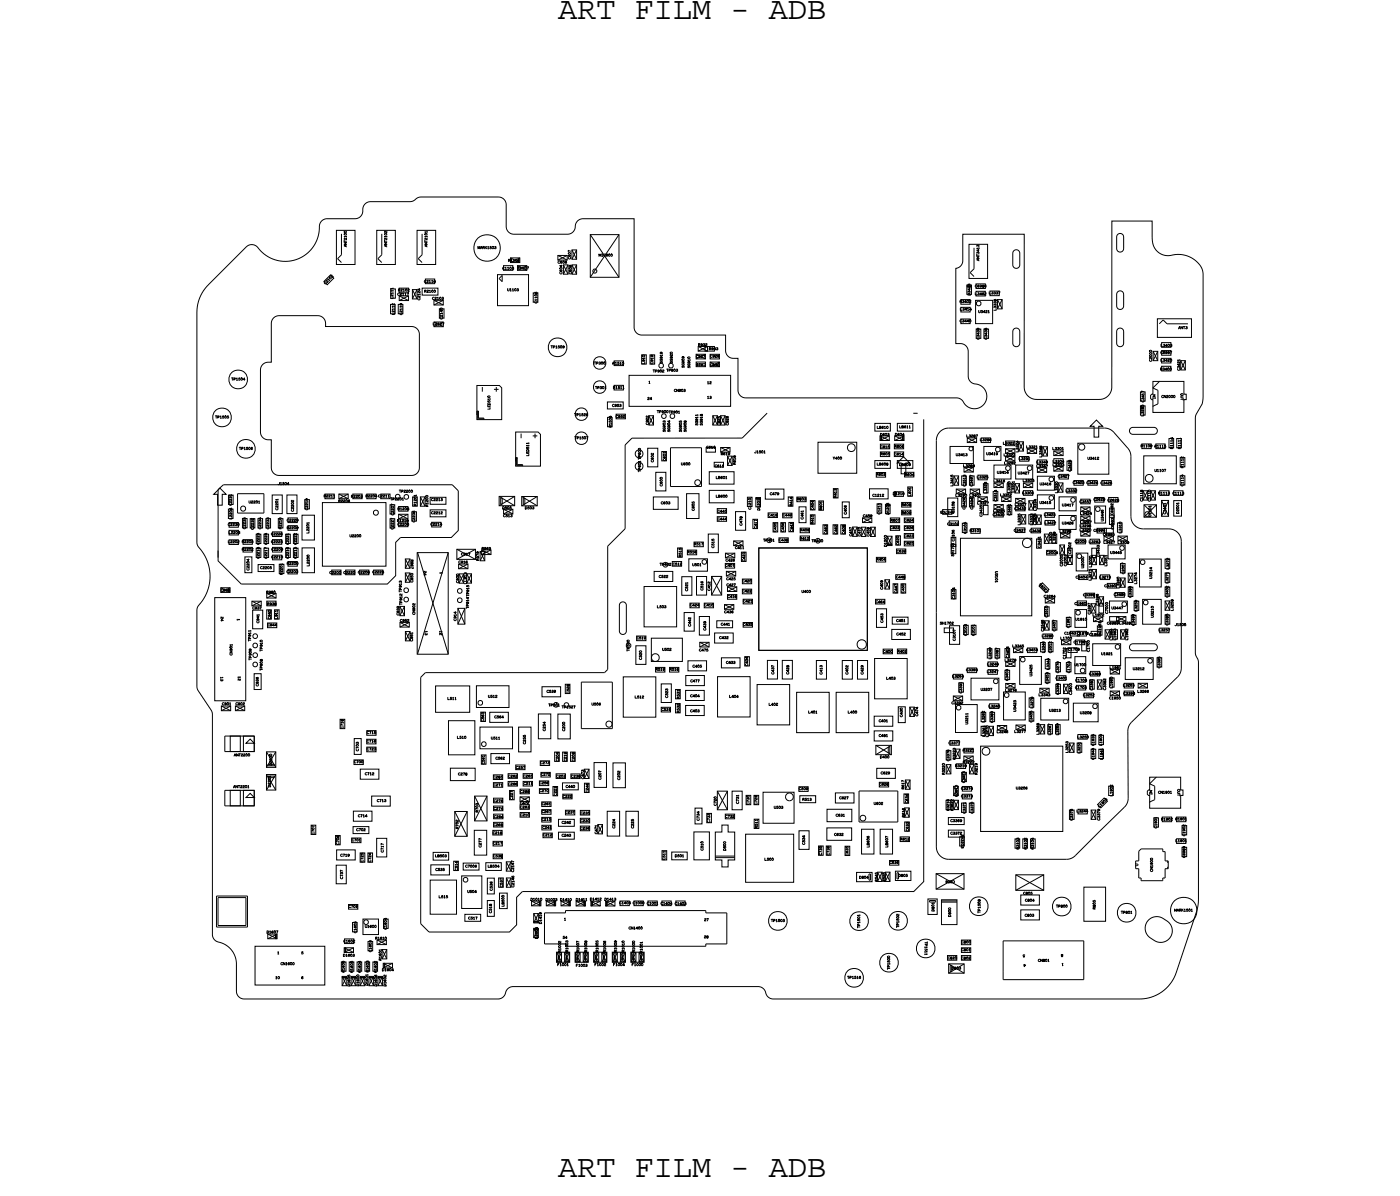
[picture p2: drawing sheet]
<svg xmlns="http://www.w3.org/2000/svg" width="90mm" height="77mm" viewBox="0 0 90 77" stroke-linecap="round" stroke-linejoin="round" font-family="sans-serif">
<defs><g id="words">
<g font-size="2.1">
<text x="36" y="1.2">ART FILM - ADB</text>
<text x="36" y="75.9">ART FILM - ADB</text>
</g>
</g></defs>
<!-- layer: Board Outline -->
<path d="M13.4 18.4l2.5-2.5 .3-.1h.3a2.27 2.27 0 0 0 2.6 .9 2.27 2.27 0 0 0 1.5-2.3l.2-.2 .2-.1h2.1l.3-.3 .1-.6 .3-.2h2.7l.7-.3h5.1l.3 .4 .1 1.6 .1 .3 .3 .1h3.6l.3-.2 .2-.6 .3-.2h3.4v7l.1 .3 .4 .2h5.4l.1 1.3 .2 .2h.5v2.1l.3 .4 13.8 .1h.2l.2 .2a.82 .82 0 0 0 1.5 0 .82 .82 0 0 0-.9-1.2l-.2-.4-.1-1.8-.3-.3-.5-.1v-4.8l.3-.1 .2-.3v-1.8h4v9.8a.8 .8 0 0 0 .8 .8h4.1a.8 .8 0 0 0 .7-.7v-10.8h2.6v1.2a1.1 1.1 0 0 0 1.6 1 1.54 1.54 0 0 1 1.7 1.3v8l-.1 .3-.4 .9v15.2l.2 .6v15.5l-.1 .6-1.4 4.1a2.5 2.5 0 0 1-2.3 1.5h-23.6l-.3-.1-.3-.5-.4-.2h-15.8l-.4 .2-.2 .5-.4 .1h-16.4l-.3-.1-.1-.3-.1-2a1.67 1.67 0 0 0-1.3-1.4l-.2-.4v-14.2l-1-1.7v-5.2a2.92 2.92 0 0 0 0-4v-15.2l.3-.9zM65.4 16.2l.2-.1 .2 .2v.8l-.2 .2h-.2l-.1-.2zM72.1 15.1h.2l.2 .1v.9l-.2 .1h-.2l-.1-.1zM72.1 18.8h.2l.2 .1v.9l-.2 .1h-.2l-.1-.1zM17.7 20.5l.3-.2 2.5 .1 .4 .2 .1 .4h5.5l.4 .2 .1 .3v8.6l-.1 .4-.4 .2h-8.5l-.4-.2-.1-.3v-1.9h-.5l-.2-.4v-4.1l.2-.3 .5-.1v-2.6zM40 38.9l.2-.1 .2 .2v1.7l-.2 .2-.2-.1v-.1l-.1-1.7zM65.4 21.2h.2l.2 .1v.9l-.2 .1h-.2l-.1-.1zM72.1 21.2h.2l.2 .1v.9l-.2 .1h-.2l-.1-.1zM72.9 27.6h.2h1.3h.2v.2l-.1 .2h-1.5l-.1-.1zM72.9 41.6l.2-.1h1.3l.2 .1v.1l-.1 .2h-1.5l-.1-.1zM74.1 59.3l.2-.1a.75 .75 0 0 1 .7 0l.4 .3 .2 .4-.1 .5-.3 .3a.75 .75 0 0 1-.7-.1l-.4-.3-.2-.3v-.3z" fill="none" stroke="#000" stroke-width=".06"/>
<!-- layer: Components -->
<g fill="none" stroke="#000" stroke-width=".06">
<path d="M20.9 18.1l.4-.4 .2 .2-.4 .5zM21.7 14.9h1.2v2.1h-1.2zM22 15.1v1.3l-.2 .3 .2 .2M24.3 14.8h1.2v2.2l-1.2 .1zM24.6 15.1v1.3l-.2 .3 .2 .2M25.2 19.6h.3v.6h-.3zM25.2 18.6h.3v.6h-.3zM25.7 19.6h.3v.6h-.3zM25.7 19.1h.6v.3h-.6zM25.7 18.6h.6v.3h-.6zM25.7 19.1l.6 .3M26.3 19.1l-.6 .3"/>
<path d="M26.6 18.7h.3v.6h-.3zM26.6 18.7l.3 .6M26.9 14.9h1.2v2.1h-1.2zM26.9 18.7l-.3 .6M27.2 15.1v1.3l-.2 .3 .2 .2M27.2 18.6h1v.4h-1zM27.4 18h.6v.3h-.6zM28 19.4l.6 .3M28 19.4h.6v.3h-.6zM28.3 19.9h.3v.6h-.3zM28.6 19.4l-.6 .3M32.1 17.7h2v2h-2z"/>
<path d="M32.2 18l.2-.2v.4zM32.5 17.1h.6v.3h-.6zM32.9 16.6h.6v.3h-.6zM32.9 16.6l.6 .3M33.4 17.1h.6v.3h-.6zM33.4 17.1l.6 .3M33.5 16.6l-.6 .3M34 17.1l-.6 .3M34.4 18.9h.3v.6h-.3zM36 16.5l.6 .3M36 16.5h.6v.3h-.6zM36.3 17.1h.3v.6h-.3z"/>
<path d="M36.3 17.1l.3 .6M36.6 16.5l-.6 .3M36.6 17.1l-.3 .6M36.9 17.1h.3v.6h-.3zM36.9 17.1l.3 .6M36.9 16.1h.3v.6h-.3zM36.9 16.1l.3 .6M37.2 17.1l-.3 .6M37.2 16.1l-.3 .6M38.1 15.1h1.8v2.8h-1.8zM38.1 15.1l1.8 2.8M38.3 17.4l.1-.1 .1 .1v.1l-.1 .1-.1-.1z"/>
<path d="M39.9 15.1l-1.8 2.8M62 19.8h.6v.3h-.6zM62 19.3h.6v.3h-.6zM62.4 18.4h.3v.6h-.3zM62.5 15.8h1.2v2.1h-1.2zM62.7 18.4l-.3 .1M62.8 16v1.3l-.2 .3 .2 .2M62.9 19.4h1.1v1.5h-1.1zM63 18.8h.6v.3h-.6zM63 18.3h.6v.3h-.6zM63 19.5l.1-.1 .2 .1v.1l-.2 .1-.1-.1zM63.9 18.8h.6v.3h-.6z"/>
<path d="M64.3 19.3h.3v.6h-.3zM64.3 19.3l.3 .6M64.6 19.3l-.3 .6M13.8 38.5h2v6.7h-2zM14.1 35.5v.7l1.5 1.4h9.4l.5-.5v-2.1l.3-.4h3.3l.5-.4v-2.6l-.4-.3-14.8-.1-.3 .4v4.3M14.2 31.5l.4 .4h-.3v.7h-.3v-.7h-.2zM14.2 37.9h.6v.3h-.6zM14.2 37.9l.6 .3M14.7 32.8h.3v.6h-.3zM14.7 31.9h.3v.6h-.3zM14.8 34.2h.6v.3h-.6zM14.8 34.8h.6v.3h-.6z"/>
<path d="M14.8 33.7h.6v.3h-.6zM14.8 37.9l-.6 .3M15.3 31.8h1.7v1.3h-1.7zM15.5 32.7l.2-.1 .1 .1v.2l-.1 .1-.2-.1zM15.6 33.4h.3v.6h-.3zM15.7 34.8h.6v.3h-.6zM15.7 35.3h.6v.3h-.6zM15.8 35.9h.4v1h-.4zM16.1 33.4h.3v.6h-.3zM16.2 38.8l.6 .3M16.2 38.8h.6v.3h-.6zM16.3 39.3h.6v1.2h-.6z"/>
<path d="M16.5 34.4h.3v.6h-.3zM16.5 35.3h.3v.6h-.3zM16.6 33.4h.3v.6h-.3zM16.6 36.4h1.1v.4h-1.1zM16.8 38.8l-.6 .3M17 34.4h.3v.6h-.3zM17 35.3h.3v.6h-.3zM17.1 33.4h.3v.6h-.3zM17.2 39.3h.3v.6h-.3zM17.2 38.3h.6v.3h-.6zM17.2 38.8h.6v.3h-.6zM17.2 38.3l.6 .3"/>
<path d="M17.6 31.9h.6v1.2h-.6zM17.6 34.3h.6v.3h-.6zM17.6 34.8h.6v.3h-.6zM17.6 35.8h.6v.3h-.6zM17.6 35.3h.6v.3h-.6zM17.7 39.3h.3v.6h-.3zM17.8 38.3l-.6 .3M18 33.4h.2v.6h-.2zM18 36.4h.3v.6h-.3zM18.4 34.4h.3v.6h-.3zM18.4 35.3h.3v.6h-.3zM18.5 31.9h.7v1.2h-.7z"/>
<path d="M18.6 33.9h.6v.3h-.6zM18.6 33.4h.6v.3h-.6zM18.6 36.7h.6v.3h-.6zM18.6 36.2h.6v.3h-.6zM18.9 34.4h.3v.6h-.3zM18.9 35.3h.3v.6h-.3zM19.5 33.2h.8v1.6h-.8zM19.5 35.3h.8v1.6h-.8zM19.7 32.2h.3v.6h-.3zM20.8 32.4h4.1v4.1h-4.1zM21 31.9h.6v.2h-.6zM21.4 36.8h.6v.2h-.6z"/>
<path d="M21.9 31.9h.6v.2h-.6zM21.9 31.8l.6 .3M22.3 36.7h.6v.3h-.6zM22.5 31.9l-.6 .2M22.8 31.8h.6v.3h-.6zM23.2 36.7h.6v.3h-.6zM23.7 31.9h.6v.2h-.6zM24.1 36.8h.6v.2h-.6zM24.1 33l.1-.1 .2 .1v.1l-.2 .1-.1-.1zM24.6 31.8h.6v.3h-.6zM25.2 33.4h.3v.6h-.3zM25.2 32.5h.3v.6h-.3z"/>
<path d="M25.5 31.9h.2h.1v.2l-.1 .1-.2-.1zM25.7 33.2h.6v.3h-.6zM25.7 32.7h.6v.3h-.6zM25.7 33.7h.6v.3h-.6zM25.7 33.2l.6 .3M25.8 39.1h.3v.6h-.3zM25.8 39.1l.3 .6M26.1 38l.1-.1 .1 .1v.1l-.1 .1-.1-.1zM26.1 38.6l.1-.1 .1 .1v.1l-.1 .1-.1-.1zM26.1 32l.1-.1 .1 .1v.1l-.1 .1-.1-.1zM26.1 39.1l-.3 .6M26.1 36h.3v.6h-.3z"/>
<path d="M26.1 36l.3 .6M26.1 36.9h.3v.6h-.3zM26.1 36.9l.3 .6M26.3 33.2l-.6 .3M26.4 36l-.3 .6M26.4 36.9l-.3 .6M26.6 33h.3v.6h-.3zM26.6 32h.3v.6h-.3zM26.9 35.6h2v6.6h-2zM26.9 35.6l2 6.6M27.1 32h.3v.6h-.3zM27.1 32l.3 .6"/>
<path d="M27.4 32l-.3 .6M27.7 32.1h1.1v.4h-1.1zM27.7 32.9h1.1v.4h-1.1zM27.8 33.7h.6v.3h-.6zM28 20.8l.6 .3M28 20.8h.6v.3h-.6zM28.6 20.8l-.6 .3M28.9 35.6l-2 6.5M29.5 35.4l1.2 .7M29.5 35.4h1.2v.7h-1.2zM29.5 38l.2-.1 .1 .1v.2h-.1h-.2zM29.5 38.6l.2-.1 .1 .1v.2h-.1h-.2z"/>
<path d="M29.5 39.2l.5 1M29.5 39.2h.5v1h-.5zM29.6 36.4h.6v.3h-.6zM29.6 36.4l.6 .3M29.6 37h.3v.6h-.3zM29.6 37l.3 .6M29.9 37l-.3 .6M30 39.2l-.5 1M30.1 37h.3v.6h-.3zM30.1 37l.3 .6M30.2 36.4l-.6 .3M30.4 37l-.3 .6"/>
<path d="M30.7 35.4l-1.2 .7M30.8 26.8v-.3h.1v.5l.3-.1v.1M30.8 24.8h1.4l.2 .2v2h-1.6zM30.8 26.5v.5h.4M31 35.5h.3v.6h-.3zM31 35.5l.3 .6M31.1 35.5h.6v.2h-.6zM31.1 35.4l.6 .3M31.1 25v.2M31.3 35.5l-.3 .6M31.7 35.5l-.6 .2M31.9 25.1h.3"/>
<path d="M32 25v.2M32.2 32h1v.6h-1zM32.2 32l1 .6M32.3 32.1h.1v.4h-.1zM32.5 32.8l.6 .3M32.5 32.8h.6v.3h-.6zM33.1 32.8l-.6 .3M33.2 32l-1 .6M33.3 29.8v-.3h.1v.4h.3v.1M33.3 27.9h1.4l.2 .1v2h-1.6zM33.3 29.5v.5h.4M33.6 28v.2"/>
<path d="M33.7 32h1v.6h-1zM33.7 32l1 .6M33.8 32.1h.1v.4h-.1zM34.4 28.1h.3M34.5 28v.2M34.7 32l-1 .6M39.2 25.9h1v.5h-1zM39.2 26.9h.3v.6h-.3zM39.6 24.8h.6v.3h-.6zM39.6 23.3h.6v.3h-.6zM39.7 26.7h.6v.3h-.6zM40.6 24.2h6.5v2h-6.5z"/>
<path d="M41 29.9l.2-.1 .2 .1 .1 .2-.1 .1-.2 .1-.2-.1v-.1zM41 29.1l.2-.1 .2 .1 .1 .2-.1 .1-.2 .1-.2-.1v-.1zM41.4 22.9h.3v.6h-.3zM41.5 37.8h2.1v2.6h-2.1zM41.8 28.9h.6v1.2h-.6zM41.8 26.8h.3v.6h-.3zM41.8 26.8l.3 .6M41.9 22.9h.3v.6h-.3zM42.1 32h1.6v.8h-1.6zM42.1 26.8l-.3 .6M42.2 36.8h1.2v.7h-1.2zM42.3 30.4h.6v1.2h-.6z"/>
<path d="M42.5 23.5l.1-.1 .2 .1v.1l-.2 .1-.1-.1zM42.7 29.1h.3v.6h-.3zM42.7 26.8l.1-.1 .2 .1v.1l-.2 .1-.1-.1zM42.8 36.3h.1h.2v.2l-.2 .1-.1-.1zM43.1 23.5l.2-.1 .1 .1v.1l-.1 .1-.2-.1zM43.2 26.8l.2-.1 .1 .1v.1l-.1 .1-.2-.1zM43.2 28.9h2v2.5h-2zM43.4 36.2h.6v.3h-.6zM43.7 35.3h.3v.6h-.3zM44 37.2h.6v1.2h-.6zM44.1 39.5h.7v1.2h-.7zM44.3 31.8h.8v1.6h-.8z"/>
<path d="M44.3 35.5h.6v.3h-.6zM44.4 36h1.2v.8h-1.2zM44.5 38.9h.6v.3h-.6zM44.8 34.9h.6v.3h-.6zM44.8 31l.2-.1 .2 .1v.2l-.2 .1-.2-.1zM44.9 23.3h.6v.3h-.6zM44.9 22.8h.6v.3h-.6zM44.9 22.8l.6 .3M44.9 37.2h.7v1.2h-.7zM45 22.3h.6v.3h-.6zM45 22.3l.6 .3M45.1 39.7h.7v1.2h-.7z"/>
<path d="M45.3 36.2l.1-.1 .2 .1v.1l-.2 .1-.1-.1zM45.4 38.9h.6v.3h-.6zM45.5 22.3h.6v.3h-.6zM45.5 22.8l-.6 .3M45.5 28.8h.6v.3h-.6zM45.6 22.3l-.6 .3M45.7 34.4h.6v1.2h-.6zM45.7 30.4h1.6v.8h-1.6zM45.7 31.6h1.6v.8h-1.6zM45.8 23.3l.6 .3M45.8 23.3h.6v.3h-.6zM45.8 22.8h.6v.3h-.6z"/>
<path d="M45.9 37.2l.6 1.2M45.9 37.2h.6v1.2h-.6zM46 26.8h.3v.6h-.3zM46 26.8l.3 .6M46.1 29.8h.6v.3h-.6zM46.3 32.8h.6v.3h-.6zM46.3 33.3h.6v.3h-.6zM46.3 26.8l-.3 .6M46.4 23.3l-.6 .3M46.5 26.8h.3v.6h-.3zM46.5 26.8l.3 .6M46.5 28.8h.6v.3h-.6z"/>
<path d="M46.5 28.8l.6 .3M46.5 37.2l-.6 1.2M46.7 39h.6v.3h-.6zM46.7 39l.6 .3M46.8 26.8l-.3 .6M46.8 36.3h.6v.3h-.6zM46.8 35.7h.6v.3h-.6zM46.8 35.7l.6 .3M46.9 36.8h.6v.3h-.6zM46.9 36.8l.6 .3M46.9 37.8h.6v.3h-.6zM46.9 37.8l.6 .3"/>
<path d="M46.9 38.3h.6v.3h-.6zM46.9 29.4h.3v.6h-.3zM46.9 29.4l.3 .6M47.1 28.8l-.6 .3M47.2 29.4l-.3 .6M47.3 34.9h.6v.3h-.6zM47.3 34.9l.6 .3M47.3 39l-.6 .3M47.4 35.7l-.6 .3M47.4 33h.7v1.2h-.7zM47.5 36.8l-.6 .3M47.5 37.8l-.6 .3"/>
<path d="M47.8 35.6h.3v.6h-.3zM47.9 38h.6v.3h-.6zM47.9 37.3h.6v.3h-.6zM47.9 34.9l-.6 .3M47.9 38.6h.6v.3h-.6zM48.2 32.1h.3v.6h-.3zM48.6 33.5h.3v.6h-.3zM48.8 32.1h.3v.6h-.3zM48.9 35.3h7v6.6h-7zM49.1 32.1h-.3l.3 .1M49.4 31.5h1.2v.7h-1.2zM49.5 34.8l.1-.1 .1 .1v.1l-.1 .1-.1-.1z"/>
<path d="M49.5 26.6l-1.6 1.6h-7.1l-.5 .5v5.4l-1.1 1.1v8l-.2 .2h-11.6l-.3 .3v15.8l.6 .6h5.2l.4-.5v-1.8l.4-.3h25.2l.7-.7v-29.8M49.5 33.1h.6v.3h-.6zM49.9 33.7h.3v.6h-.3zM50.2 34.7h.6v.3h-.6zM50.4 33.7h.3v.6h-.3zM50.5 33.1h.6v.3h-.6zM50.8 32h.3v.6h-.3zM50.9 33.7h.3v.6h-.3zM51.4 32h.6v.3h-.6zM51.5 32.7h.5v1h-.5zM51.6 34h.6v.3h-.6zM51.6 34.6h.6v.3h-.6z"/>
<path d="M52.3 33.2h.3v.6h-.3zM52.3 32.3h.3v.6h-.3zM52.6 34.8l.2-.1 .1 .1v.1l-.1 .1-.2-.1zM52.8 28.5h2.5v2h-2.5zM52.8 32.3h.3v.6h-.3zM53.1 33.8h.3v.6h-.3zM53.7 33.8h.3v.6h-.3zM53.8 31.5h.3v.6h-.3zM54.2 33.8h.3v.6h-.3zM54.3 32.4h.5v1h-.5zM54.7 28.7l.2-.1 .2 .1 .1 .2-.1 .1-.2 .1-.2-.1v-.1zM55 34h.3v.6h-.3z"/>
<path d="M55 34l.3 .6M55.3 34l-.3 .6M55.6 34h.3v.6h-.3zM55.6 34l.3 .6M55.6 33.4l.6 .3M55.6 33.4h.6v.3h-.6zM55.9 34l-.3 .6M56.1 31.5h1.2v.7h-1.2zM56.2 34h.3v.6h-.3zM56.2 34l.3 .6M56.2 33.4l-.6 .3M56.4 29.7h1v.5h-1z"/>
<path d="M56.4 27.3h1v.5h-1zM56.5 34l-.3 .6M56.5 38.6h.6v.3h-.6zM56.5 30.5h.6v.3h-.6zM56.5 35.9h.6v.3h-.6zM56.5 39.2h.7v1.2h-.7zM56.6 32.5h.3v.6h-.3zM56.8 28.1h.6v.3h-.6zM56.8 28.1l.6 .3M56.8 28.6h.6v.3h-.6zM56.8 29.1h.6v.3h-.6zM56.8 28.4h.1"/>
<path d="M56.9 28.4l-.1-.3v.3M57.1 37.4h.3v.6h-.3zM57.1 37.4l.3 .6M57.1 32.5h.3v.6h-.3zM57.2 34.6h.3v.6h-.3zM57.2 34.6l.3 .6M57.4 28.1l-.6 .3M57.4 37.4l-.3 .6M57.4 32.6h-.3M57.4 33.4h.6v.3h-.6zM57.4 33.9h.6v.3h-.6zM57.5 34.6l-.3 .6"/>
<path d="M57.5 35.1h-.3M57.5 39.8h1.1v.4h-1.1zM57.6 37.6h.3v.6h-.3zM57.7 31.7h.6v.3h-.6zM57.7 28.6h.6v.3h-.6zM57.7 29.1h.6v.3h-.6zM57.7 28.1l.6 .3M57.7 28.1h.6v.3h-.6zM57.7 31.7l.1 .3M57.8 37h.6v.3h-.6zM57.8 34.5h.3v.6h-.3zM57.8 35.4h.6v.3h-.6z"/>
<path d="M57.9 29.7h1v.5h-1zM57.9 27.3h1v.5h-1zM58.1 37.6h.3v.6h-.3zM58.2 32.9h.6v.3h-.6zM58.2 32.4h.6v.3h-.6zM58.2 28.1v.3M58.3 29.4l.4 .4h-.3v.7h-.3v-.7h-.2zM58.3 28.1l-.6 .3M58.3 34.4h.6v.3h-.6zM58.3 33.9h.6v.3h-.6zM58.3 34.9h.6v.3h-.6zM58.3 33.4h.6v.3h-.6z"/>
<path d="M58.3 30.4h.6v.3h-.6zM58.5 31.4h.3v.6h-.3zM58.9 26.6h.3M60.6 27.8l.6-.2h10l.4 .1 1.1 1.2 .2 .3v4.1a.8 .8 0 0 0 .8 .8h1.7a.8 .8 0 0 1 .8 .8v8.3l-.2 .4-3 3-.2 .2v4.7l-.2 .4-3.2 3.3-.4 .2h-7.8a.8 .8 0 0 1-.8-.8v-26.2l.1-.3zM60.8 32.9h.6v.3h-.6zM61.1 32.1h.7v1.2h-.7zM61.2 33.6h.6v.3h-.6zM61.3 28.8h1.5v1.1h-1.5zM61.3 35.1h.3v.6h-.3zM61.3 34.6h.3v.6h-.3zM61.4 38h.3v.6h-.3zM61.5 30.7h.3v.6h-.3z"/>
<path d="M61.5 30.7l.3 .6M61.7 31.5l.6 .3M61.7 31.5h.6v.3h-.6zM61.8 30.7l-.3 .6M61.9 34.7h4.6v5h-4.6zM62 20.6h.6v.3h-.6zM62 30.7h.3v.6h-.3zM62 32.1h.3v.6h-.3zM62.1 33.7h.3v.6h-.3zM62.2 30.1l.6 .3M62.2 30.1h.6v.3h-.6zM62.3 31.5l-.6 .3"/>
<path d="M62.4 28.2l.6 .3M62.4 28.2h.6v.3h-.6zM62.5 28.9l.1-.1 .1 .1v.1l-.1 .1-.1-.1zM62.5 32.1h.3v.6h-.3zM62.5 30.7h.3v.6h-.3zM62.6 31.5l.6 .3M62.6 31.5h.6v.3h-.6zM62.6 34.1h.6v.3h-.6zM62.8 30.1l-.6 .3M63 21.2h.3v.6h-.3zM63 28.2l-.6 .3M63.1 32l.6 .3"/>
<path d="M63.1 32h.6v.3h-.6zM63.1 30.6h.6v.3h-.6zM63.2 31.5l-.6 .3M63.3 28.2h.6v.3h-.6zM63.4 31.2h.3v.6h-.3zM63.4 32.6h.3v.6h-.3zM63.5 28.8h1.1v.9h-1.1zM63.5 21.2h.3v.6h-.3zM63.7 32l-.6 .3M64.1 31.7h.3v.6h-.3zM64.1 31.1h.6v.3h-.6zM64.1 32.5h.6v.3h-.6z"/>
<path d="M64.1 33h.6v.3h-.6zM64.1 32.5l.6 .3M64.1 31.1l.6 .3M64.1 30h1.1v.9h-1.1zM64.2 28.9l.2-.1 .1 .1v.2h-.1h-.2zM64.6 32l.6 .3M64.6 32h.6v.3h-.6zM64.7 31.1l-.6 .3M64.7 32.5l-.6 .3M64.9 28.9h.6v.3h-.6zM64.9 28.4h.6v.3h-.6zM64.9 29.4l.6 .3"/>
<path d="M64.9 29.4h.6v.3h-.6zM64.9 28.9l.6 .3M64.9 30.1l.1-.1 .1 .1v.2h-.1h-.1zM65 31.2h.3v.6h-.3zM65 32.6h.3v.6h-.3zM65.2 32l-.6 .3M65.5 28.9l-.6 .3M65.5 29.4l-.6 .3M65.5 31.2h.3v.6h-.3zM65.5 31.2l.3 .6M65.5 34h.6v.3h-.6zM65.5 32.6h.6v.3h-.6z"/>
<path d="M65.5 32.1l.6 .3M65.5 32.1h.6v.3h-.6zM65.5 30h1.1v.9h-1.1zM65.7 28.5h.3v.6h-.3zM65.7 28.5l.3 .6M65.8 29.4h.6v.3h-.6zM65.8 31.2l-.3 .6M65.9 33.2h.3v.6h-.3zM65.9 33.2l.3 .6M66 31.6h.6v.3h-.6zM66 31.1l.6 .3M66 31.1h.6v.3h-.6z"/>
<path d="M66 28.5l-.3 .6M66 34.8l.2-.1 .3 .1v.2v.2l-.3 .1-.2-.1-.1-.2zM66.1 32.1l-.6 .3M66.2 33.2l-.3 .6M66.3 28.9h.6v.3h-.6zM66.3 28.9l.6 .3M66.3 30.1l.1-.1 .1 .1v.2h-.1h-.1zM66.4 32.3h.3v.6h-.3zM66.4 33.2h.3v.6h-.3zM66.4 32.3l.3 .6M66.5 34h.6v.3h-.6zM66.6 31.1l-.6 .3"/>
<path d="M66.7 32.3l-.3 .6M66.9 33.2h.3v.6h-.3zM66.9 34.7h.3v.6h-.3zM66.9 33.2l.3 .6M66.9 28.9l-.6 .3M66.9 29.6h.6v.3h-.6zM66.9 30.1h.6v.3h-.6zM66.9 30.1l.6 .3M66.9 30.7h1.1v.9h-1.1zM66.9 31.9h1.1v.9h-1.1zM67 37.8l.2-.2 .5 .4-.3 .2zM67.2 33.2l-.3 .6"/>
<path d="M67.3 28.8h.3v.6h-.3zM67.3 28.8l.3 .6M67.4 34.4h.3v.6h-.3zM67.4 34.4l.3 .6M67.4 39.1h.3v.6h-.3zM67.4 33.5h.6v.3h-.6zM67.4 33.1h.6v.2h-.6zM67.4 38.6h.6v.3h-.6zM67.4 38.6l.6 .3M67.5 35.5h.6v.3h-.6zM67.5 30.1l-.6 .3M67.6 28.8l-.3 .6"/>
<path d="M67.7 34.4l-.3 .6M67.7 30.8l.1-.1 .1 .1v.2h-.1h-.1zM67.7 32l.1-.1 .1 .1v.2h-.1h-.1zM67.9 34.4h.3v.6h-.3zM68 29.6h.6v.3h-.6zM68 30.1h.6v.3h-.6zM68 29.1l.6 .3M68 29.1h.6v.3h-.6zM68 30.1l.6 .3M68 38.6l-.6 .3M68.3 31.1h.3v.6h-.3zM68.3 31.1l.3 .6"/>
<path d="M68.3 30.6h.6v.3h-.6zM68.3 33.2h1.1v.9h-1.1zM68.3 32h1.1v.9h-1.1zM68.4 35.1h.3v.6h-.3zM68.4 35.1l.3 .6M68.4 34.4h.6v.3h-.6zM68.4 34.4l.6 .3M68.6 31.1l-.3 .6M68.6 30.1l-.6 .3M68.6 29.1l-.6 .3M68.7 35.1l-.3 .6M68.8 39.8h.3v.6h-.3z"/>
<path d="M68.8 31.5h.6v.3h-.6zM68.8 29.7h.3v.6h-.3zM68.9 35.3h.3v.6h-.3zM68.9 35.8h.3v.6h-.3zM68.9 35.8l.3 .6M69 34.4l-.6 .3M69.1 33.4l.1-.1 .1 .1v.1l-.1 .1-.1-.1zM69.1 32.2l.1-.1 .1 .1v.1l-.1 .1-.1-.1zM69.2 35.8l-.3 .6M69.3 31h.6v.3h-.6zM69.3 39.3h.8v1.1h-.8zM69.4 39.4l.1-.1 .2 .1v.2h-.2h-.1z"/>
<path d="M69.4 34.8h.6v.3h-.6zM69.4 35.7h.8v1.1h-.8zM69.5 38.7h.6v.3h-.6zM69.5 35.8l.1-.1 .1 .1v.1l-.1 .1-.1-.1zM69.5 28.6h2v2h-2zM69.6 37.1h.6v.3h-.6zM69.6 28.7l.2-.1 .1 .1v.2l-.1 .1-.2-.1zM69.7 32.7h.6v.3h-.6zM69.7 33.3h.6v.3h-.6zM69.7 33.8h.6v.3h-.6zM69.7 32.2h.6v.3h-.6zM69.7 34.3l.6 .3"/>
<path d="M69.7 34.3h.6v.3h-.6zM69.7 32.7l.6 .3M69.7 33.3l.6 .3M70 38.2h.6v.3h-.6zM70.2 31h.6v.3h-.6zM70.3 34.8h.6v.3h-.6zM70.3 32.7l-.6 .3M70.3 33.3l-.6 .3M70.3 34.3l-.6 .3M70.4 38.9h.3v.6h-.3zM70.4 38.9l.3 .6M70.4 35.8h.3v.6h-.3z"/>
<path d="M70.4 35.8l.3 .6M70.4 36.7h.3v.6h-.3zM70.4 35.3h.3v.6h-.3zM70.4 36.7l.3 .6M70.5 39.8l.6 .3M70.5 39.8h.6v.3h-.6zM70.6 32.1h.6v.3h-.6zM70.6 32.6h.7v1.1h-.7zM70.7 32.7h.1h.1v.2l-.1 .1-.1-.1zM70.7 38.9l-.3 .6M70.7 27.1l.4 .4h-.2v.7h-.3v-.7h-.3zM70.7 35.8l-.3 .6"/>
<path d="M70.7 36.7l-.3 .6M70.8 34.1h.6v.3h-.6zM70.9 38.5h.3v.6h-.3zM70.9 38.5l.3 .6M70.9 38.9h.3v.6h-.3zM70.9 35.8h.3v.6h-.3zM70.9 35.8l.3 .6M71 37.1h.6v.3h-.6zM71.1 31h.6v.3h-.6zM71.1 39.8l-.6 .3M71.2 38.5l-.3 .6M71.2 34.6h.6v.3h-.6z"/>
<path d="M71.2 34.1h.6v.3h-.6zM71.2 34.6l.6 .3M71.2 35.8l-.3 .6M71.4 37.6h.6v.3h-.6zM71.5 35.1h1.1v.9h-1.1zM71.5 32.1h.6v.3h-.6zM71.6 32.7h.3v.6h-.3zM71.6 33.2h.3v.6h-.3zM71.6 38.7h1.1v.8h-1.1zM71.6 39.7h.6v.3h-.6zM71.8 34.6l-.6 .3M71.9 38.2h.6v.3h-.6z"/>
<path d="M72 39.8l.6 .2M72 39.8h.6v.2h-.6zM72.1 33.7h.3v.6h-.3zM72.1 34.6l.6 .3M72.1 34.6h.6v.3h-.6zM72.2 35.3l.2-.1 .1 .1v.1l-.1 .1-.2-.1zM72.3 37.3h.3v.6h-.3zM72.3 36.3h.3v.6h-.3zM72.3 37.3l.3 .6M72.4 38.9l.1-.1 .1 .1v.1l-.1 .1-.1-.1zM72.6 37.3l-.3 .6M72.6 39.8l-.6 .2"/>
<path d="M72.7 34.6l-.6 .3M72.8 36.9h.3v.6h-.3zM72.8 37.8h.3v.6h-.3zM72.8 36.9l.3 .6M73 39.7h.3v.6h-.3zM73.1 36.9l-.3 .6M73.1 38.7h.3v.6h-.3zM73.5 36h1.4v1.8h-1.4zM73.6 25.3h.3v.6h-.3zM73.6 26.2h.3v.6h-.3zM73.6 36.2l.1-.1 .1 .1v.1l-.1 .1-.1-.1zM73.6 28.6h.6v.3h-.6z"/>
<path d="M73.7 38.6h1.2v1.6h-1.2zM73.7 31.6h.3v.6h-.3zM73.7 31.6l.3 .6M73.8 38.8l.1-.1 .1 .1v.1l-.1 .1-.1-.1zM73.8 29.4h2.1v1.8h-2.1zM73.8 32.5h.8v.8h-.8zM73.8 32.5l.8 .8M73.9 33.1l.1-.1 .1 .1v.1l-.1 .1-.1-.1zM73.9 30.7l.2-.1 .2 .1 .1 .1-.1 .2-.2 .1-.2-.1v-.2zM74 31.6l-.3 .6M74.2 31.6h.3v.6h-.3zM74.2 31.6l.3 .6"/>
<path d="M74.4 24.6h2v.8h.1v.4h-.1v.8h-2v-.8l-.2-.1v-.2l.2-.1zM74.4 22.6h.3v.6h-.3zM74.4 22.6l.3 .6M74.5 31.6l-.3 .6M74.5 28.6h.6v.3h-.6zM74.6 32.5l-.8 .8M74.6 20.5h2.2v1.3h-2.2zM74.7 22.6l-.3 .6M74.8 24.6h.1M74.8 24.6l-.4 .4 .3 .2v.8l-.3 .2M74.8 31.6h.6v.3h-.6zM74.9 32.3l.5 1"/>
<path d="M74.9 32.3h.5v1h-.5zM74.9 23.6h.6v.3h-.6zM74.9 22.1h.6v.3h-.6zM74.9 23.1h.6v.3h-.6zM74.9 22.6h.6v.3h-.6zM75 20.6l.3 .3h1.3M75 20.6l-.2 .3M75.1 36h.3v.6h-.3zM75.1 38.7h.3v.6h-.3zM75.1 38.7l.3 .6M75.1 36.9h.3v.6h-.3zM75.1 37.8h.3v.6h-.3z"/>
<path d="M75.1 39.6h.3v.6h-.3zM75.4 32.3l-.5 1M75.4 28.3h.3v.6h-.3zM75.4 38.7l-.3 .6M75.7 31.6h.6v.3h-.6zM75.7 32.3h.5v1h-.5zM75.9 28.3h.3v.6h-.3zM76.1 29.5h.3v.6h-.3zM76.1 30.7h.3v.6h-.3zM76.2 23.2h.3v.7h-.3zM76.2 23.2l.3 .7M76.5 23.2l-.3 .6"/>
<path d="M14 57.8h2v2h-2zM14.1 57.9h1.8v1.8h-1.8zM14.3 45.5l.6 .3M14.3 45.5h.6v.3h-.6zM14.5 51h1.9v1h-1.9zM14.5 47.5l1.9-.1v1.1h-1.9zM14.8 51h.7v1h-.7zM14.8 47.5h.7v1h-.7zM14.9 45.5l-.6 .3M15.2 45.5h.6v.3h-.6zM15.2 45.5l.6 .3M15.7 51h.7v1h-.7z"/>
<path d="M15.7 47.5h.7v1h-.7zM15.8 45.5l-.6 .3M16.1 51.1l.3 .3h-.5zM16.1 47.6l.3 .3h-.5zM16.3 40.9h.2h.1v.2l-.1 .1-.2-.1zM16.3 41.5h.2h.1v.2l-.1 .1-.2-.1zM16.3 42.2l.2-.1 .1 .1v.1l-.1 .1-.2-.1zM16.3 42.8l.2-.1 .1 .1v.1l-.1 .1-.2-.1zM16.4 43.4h.4v1h-.4zM17.2 48.5h.6v1h-.6zM17.2 49.9l.6 1M17.2 49.9h.6v1h-.6z"/>
<path d="M17.2 48.5l.6 1M17.3 40.2h.6v.3h-.6zM17.3 49.3h.4v.1h-.4zM17.3 50h.4v.1h-.4zM17.8 49.9l-.6 1M17.8 48.5l-.6 1M20.1 53.2h.3v.6h-.3zM21.6 53.9h.3v.6h-.3zM21.7 55.8h.6v1.2h-.6zM21.7 54.8h1.2v.6h-1.2zM21.9 46.4h.3v.6h-.3zM22.5 58.3h.6v.3h-.6z"/>
<path d="M22.7 54h.6v.3h-.6zM22.7 59.5h.3v.6h-.3zM22.8 53.3h1v.4h-1zM22.8 52.3h1.2v.6h-1.2zM22.8 49h.6v.3h-.6zM22.8 47.6h.5v1h-.5zM23.2 55h.3v.6h-.3zM23.2 49.6h1.2v.6h-1.2zM23.4 59.2h1v1h-1zM23.5 59.4l.1-.1 .1 .1v.1l-.1 .1-.1-.1zM23.7 47.7h.6v.3h-.6zM23.7 48.2h.6v.3h-.6z"/>
<path d="M23.7 47.1h.6v.3h-.6zM23.7 55h.3v.6h-.3zM24 51.3h1.2v.7h-1.2zM24.3 54h.6v1.2h-.6zM24.7 59.2h.3v.6h-.3zM25.8 40.1l.6 .3M25.8 40.1h.6v.3h-.6zM26.1 40.7h.3v.6h-.3zM26.1 40.7l.3 .6M26.4 40.1l-.6 .3M26.4 40.7l-.3 .6M27.7 56.7h1.7v2.2h-1.7z"/>
<path d="M27.8 55.8h1.2v.6h-1.2zM27.9 54.9h1v.5h-1zM28.1 44.2h2.2v1.7h-2.2zM28.9 46.5h1.7v2.2h-1.7zM29 49.5h1.6v.8h-1.6zM29.3 55.5h.3v.6h-.3zM29.3 52.3l.8 1.6M29.3 52.3h.8v1.6h-.8zM29.8 56.5h1.3v2.1h-1.3zM29.9 55.6h1v.5h-1zM29.9 56.6h.1h.2v.2l-.2 .1-.1-.1zM30 58.9h1v.5h-1z"/>
<path d="M30.1 52.3l-.8 1.6M30.6 53.5h.8v1.6h-.8zM30.6 51.3l.8 1.6M30.6 51.3h.8v1.6h-.8zM30.7 44.2h2.1v1.4h-2.1zM30.8 45.2h.2h.1v.2l-.1 .1-.2-.1zM31 46.9h2.1v1.4h-2.1zM31 45.9h.3v.6h-.3zM31 48.7h.3v.6h-.3zM31.1 47.9l.1-.1 .1 .1v.1l-.1 .1-.1-.1zM31.3 55.6h1v.5h-1zM31.4 51.3l-.8 1.6"/>
<path d="M31.4 58.1h.5v1h-.5zM31.4 56.6h.5v1h-.5zM31.6 45.9h1.2v.7h-1.2zM31.7 48.6h1.2v.6h-1.2zM31.8 53.5h.6v.3h-.6zM31.8 54.2h.6v.3h-.6zM31.8 55.1h.6v.3h-.6zM31.8 50h.6v.2h-.6zM31.8 50.5h.6v.3h-.6zM31.8 51.5h.6v.3h-.6zM31.8 52h.6v.3h-.6zM31.8 53h.6v.3h-.6z"/>
<path d="M31.8 52.5h.6v.3h-.6zM32.2 56.6h.3v.6h-.3zM32.2 57.6h.5v1h-.5zM32.7 55.6h.3v.6h-.3zM32.7 55.6l.3 .6M32.7 56.6h.3v.6h-.3zM32.7 56.6l.3 .6M32.8 50.4h.6v.3h-.6zM32.8 49.9h.6v.3h-.6zM32.9 51h.3v.6h-.3zM33 55.6l-.3 .6M33 56.6l-.3 .6"/>
<path d="M33.3 49.3h.6v.3h-.6zM33.5 46.9h.8v1.6h-.8zM33.5 51.4h.6v.3h-.6zM33.5 50.9h.6v.3h-.6zM33.5 51.9h.6v.3h-.6zM33.5 51.4l.6 .3M33.5 52.4h.6v.3h-.6zM33.7 49.9h.6v.3h-.6zM33.7 50.4h.6v.3h-.6zM34.1 51.4l-.6 .3M34.3 58.1h.6v.3h-.6zM34.3 58.1l.6 .3"/>
<path d="M34.4 58.9h.3v.6h-.3zM34.4 59.8h.3v.6h-.3zM34.4 59.9h.1M34.4 59.9h.3h-.3M34.4 59.4h.3M34.4 59.8l.3 .6M34.4 58.9l.3 .6M34.7 58.9l-.3 .6M34.7 59.4h-.3h.3M34.7 59.8l-.3 .6M34.7 46h.8v1.6h-.8zM34.8 50.8h.6v.3h-.6z"/>
<path d="M34.8 50.3h.6v.3h-.6zM34.8 58.1v.3zM34.8 49h.6v.3h-.6zM34.9 58.1l-.6 .3M34.9 49.8h.6v.3h-.6zM34.9 52.2h.6v.3h-.6zM34.9 51.7h.6v.3h-.6zM34.9 52.7h.6v.3h-.6zM34.9 53.2h.6v.3h-.6zM35 44.3h1.2v.6h-1.2zM35 53.7h.6v.3h-.6zM35.1 58.9l1.4-.1v-.1h9v.1h1.4v2.1h-1.4v.1h-9v-.1h-1.4z"/>
<path d="M35.2 58.1h.6v.3h-.6zM35.2 58.1l.6 .3M35.7 50.7h.3v.6h-.3zM35.7 45.4l.2-.1 .1 .1v.1l-.1 .1-.2-.1zM35.7 58.1l.1 .3M35.8 48.5h.3v.6h-.3zM35.8 58.1l-.6 .3M35.9 49.9h.6v.3h-.6zM36 46h.8v1.6h-.8zM36 53.6h1v.5h-1zM36 52.8h1v.5h-1zM36.2 58.1h.6v.3h-.6z"/>
<path d="M36.2 58.1l.6 .3M36.3 50.5h1v.4h-1zM36.3 48.5h.3v.6h-.3zM36.3 51.2h.6v.3h-.6zM36.4 45.4l.1-.1 .2 .1v.1l-.2 .1-.1-.1zM36.5 44.1h.3v.6h-.3zM36.5 52.2h.6v.3h-.6zM36.7 58.1v.3M36.8 58.1l-.6 .3M36.8 48.5h.3v.6h-.3zM36.8 49.9h.6v.3h-.6zM37.2 58.1h.6v.3h-.6z"/>
<path d="M37.2 58.1l.6 .3M37.4 53.3h.6v.3h-.6zM37.4 52.2h.6v.3h-.6zM37.4 52.8h.6v.3h-.6zM37.5 44h2v3h-2zM37.7 58.1v.3M37.7 49.6h.3v.6h-.3zM37.7 49.6l.3 .6M37.7 50.5h.3v.6h-.3zM37.8 58.1l-.6 .3M38 49.6l-.3 .6M38.1 58.1h.6v.3h-.6z"/>
<path d="M38.1 58.1l.6 .3M38.2 58.1v.3M38.3 49.2h.8v1.6h-.8zM38.6 53.2h.3v.6h-.3zM38.6 53.2l.3 .6M38.7 58.1l-.6 .3M38.9 53.2l-.3 .6M39.1 58.1h.6v.3h-.6zM39.1 58.1l.6 .3M39.1 46.6l.2-.1 .2 .1v.2l-.2 .1-.2-.1zM39.1 58.1v.3zM39.2 52.3h.8v1.6h-.8z"/>
<path d="M39.5 49.2h.8v1.6h-.8zM39.7 58.1l-.6 .3M40 58.1h.6v.3h-.6zM40.2 43.6h2.1v2.6h-2.1zM40.4 52.3h.8v1.6h-.8zM40.4 41.5h.1h.2v.2l-.2 .1-.1-.1zM40.9 58.1h.6v.3h-.6zM41 41.6h.7v1.2h-.7zM41.1 41h.6v.3h-.6zM41.8 58.1h.6v.3h-.6zM42 41.1h2v1.5h-2zM42.1 42.2l.2-.1 .2 .1v.2v.2h-.2h-.2l-.1-.2z"/>
<path d="M42.3 43h.6v.3h-.6zM42.6 45.6h.6v.3h-.6zM42.6 44.1h.7v1.2h-.7zM42.7 58.1h.6v.3h-.6zM42.7 54.8h.3v.6h-.3zM43.2 43h.6v.3h-.6zM43.3 54.9h1v.5h-1zM43.6 45.4h.3v.6h-.3zM43.6 44.4h.3v.6h-.3zM43.6 58.1h.6v.3h-.6zM44.2 44.5h1.2v.7h-1.2zM44.2 45.5h1.2v.6h-1.2z"/>
<path d="M44.2 43.5h1.2v.7h-1.2zM44.4 42.6h1.2v.6h-1.2zM44.8 53.6h1v1.8h-1zM44.8 52.1h.5v1h-.5zM45.1 41.4h.6v.3h-.6zM45.1 41.4l.6 .3M45.6 52.4h.3v.6h-.3zM45.7 41.4l-.6 .3M46.1 40.8h1.2v.7h-1.2zM46.1 55.3h1.3M46.1 55.2h1.3M46.2 40h1.1v.5h-1.1z"/>
<path d="M46.3 51h.6v1.2h-.6zM46.3 51l.6 1.2M46.3 43.6h2.1v2.6h-2.1zM46.5 42.4h1.2v.7h-1.2zM46.6 53.2h.4v.4h.4v1.8h-.4v.5h-.4v-.5h-.5v-1.8h.5zM46.8 52.5h.6v.3h-.6zM46.9 51l-.6 1.2M47.2 51h.7v1.2h-.7zM47.9 40.1h.6v.3h-.6zM48 42.3h.3v.6h-.3zM48.1 53.8h3.1v3.1h-3.1zM48.1 51.3h.3v.6h-.3z"/>
<path d="M48.6 51.3h.3v.6h-.3zM48.6 52.8h.3v.6h-.3zM48.8 44.1h2.1v2.6h-2.1zM49.2 51.1h2v2h-2zM49.5 42.6h.6v1.2h-.6zM50.5 42.6h.6v1.2h-.6zM51.4 44.6h2.1v2.6h-2.1zM51.5 50.7h.6v.3h-.6zM51.5 53.6h.7v1.2h-.7zM51.6 51.3h1v.4h-1zM52.7 42.6h.6v1.2h-.6zM52.8 54.5h.3v.6h-.3z"/>
<path d="M53.3 54.5h.3v.6h-.3zM53.3 53.4h1.6v.8h-1.6zM53.3 52.2h1.6v.8h-1.6zM53.9 51.1h1.2v.7h-1.2zM53.9 44.6h2.1v2.6h-2.1zM54.3 42.6h.7v1.2h-.7zM54.5 54.6h.3v.6h-.3zM55.2 56.2h1v.6h-1zM55.3 42.6h.7v1.2h-.7zM55.4 41.3l.2-.1 .2 .1 .1 .2-.1 .3h-.2h-.2l-.1-.3zM55.4 51h2.5v2h-2.5zM55.5 52.7l.2-.1 .1 .1v.1l-.1 .1-.2-.1z"/>
<path d="M55.6 53.5h.8v1.6h-.8zM56 56.3h.1v.4h-.1zM56.4 47.1h1.2v.7h-1.2zM56.4 46.2h1.2v.6h-1.2zM56.4 42.5h2.1v2.5h-2.1zM56.5 48.1h1v.6h-1zM56.5 48l1 .7M56.6 49.5h1.2v.7h-1.2zM56.6 56.2h.3v.6h-.3zM56.6 56.2l.3 .6M56.7 50.4h.6v.3h-.6zM56.8 53.5h.8v1.6h-.8z"/>
<path d="M56.9 56.2l-.3 .6M57 41.8h.6v.3h-.6zM57.1 56.2h.3v.6h-.3zM57.1 56.2l.3 .6M57.3 48.2l.1-.1v.5h-.1zM57.4 55.5h.6v.3h-.6zM57.4 56.2l-.3 .6M57.5 48l-1 .7M57.5 40.6h1.2v.6h-1.2zM57.8 56.2h1v.6h-1zM57.9 56.3h.1v.4h-.1zM57.9 41.8h.6v.3h-.6z"/>
<path d="M57.9 45.6h.5v1h-.5zM58.1 54h.6v.3h-.6zM58.3 51.2h.3v.6h-.3zM58.3 52.1h.3v.6h-.3zM58.3 52.1l.3 .6M58.4 53h.3v.6h-.3zM58.4 50.3h.3v.6h-.3zM58.4 50.3l.3 .6M58.6 52.1l-.3 .6M58.7 45.6h.3v.6h-.3zM58.7 45.6l.3 .6M58.7 50.3l-.3 .6"/>
<path d="M59 45.6l-.3 .6M59.8 57.9h.6v1.1h-.6zM59.9 58l.4 .1h-.4zM60.4 56.3l1.8 1M60.4 56.3h1.8v1h-1.8zM60.7 58.1h1M60.7 58h1v1.6h-1zM60.7 58.2h1M60.9 40.5h.6v.3h-.6zM61 51.6h.3v.6h-.3zM61 49.3h.3v.6h-.3zM61 48.4h.3v.6h-.3z"/>
<path d="M61 49.3l.3 .6M61.2 53.5h1v.5h-1zM61.2 52.7h1v.5h-1zM61.2 40.3h.7v1.2h-.7zM61.3 47.7h.6v.3h-.6zM61.3 49.3l-.3 .6M61.5 44.9l.6 .3M61.5 43.5h.6v.3h-.6zM61.5 44.9h.6v.3h-.6zM61.5 50.7h.3v.6h-.3zM61.5 50.7l.3 .6M61.5 51.6h.3v.6h-.3z"/>
<path d="M61.5 51.6l.3 .6M61.6 48.3h.3v.6h-.3zM61.6 48.3l.3 .6M61.6 45.4h1.4v1.8h-1.4zM61.7 49.2h.6v.3h-.6zM61.7 45.5h.1h.2v.2l-.2 .1-.1-.1zM61.8 50.7l-.3 .6M61.8 51.6l-.3 .6M61.8 44h.3v.6h-.3zM61.9 53.9h.3v.6h-.3zM61.9 48.3l-.3 .6M62 51.8h.3v.6h-.3z"/>
<path d="M62 49.8h.3v.6h-.3zM62 49.8l.3 .6M62.1 50.7h.6v.3h-.6zM62.1 51.2h.6v.3h-.6zM62.1 44.9l-.6 .3M62.1 40.3h.3v.6h-.3zM62.2 48.7h.6v.3h-.6zM62.2 48.2h.6v.3h-.6zM62.2 48.7l.6 .3M62.2 56.3l-1.8 1M62.3 49.8l-.3 .6M62.4 43.1h.6v.3h-.6z"/>
<path d="M62.5 51.8h.3v.6h-.3zM62.5 49.3h.3v.6h-.3zM62.5 49.3l.3 .6M62.6 43.7h1.8v1.4h-1.8zM62.6 40.3h.3v.6h-.3zM62.8 48.7l-.6 .3M62.8 49.3l-.3 .6M63.2 48.1h5.3v5.5h-5.3zM63.3 45.9h.3v.6h-.3zM63.3 46.8h.3v.6h-.3zM63.4 48.3l.2-.1 .2 .1v.1v.2l-.2 .1-.2-.1-.1-.2zM63.7 41.8h.3v.6h-.3z"/>
<path d="M63.7 42.7h.6v.3h-.6zM63.7 43.2h.6v.3h-.6zM63.8 46.8h.3v.6h-.3zM63.8 46.8l.3 .6M63.8 45.4h.6v.3h-.6zM63.8 45.9h.3v.6h-.3zM64.1 46.8l-.3 .6M64.1 43.8h.1h.2v.2l-.2 .1-.1-.1zM64.2 41.8h.3v.6h-.3zM64.3 46.8h.6v.3h-.6zM64.3 46.8l.6 .3M64.7 44.6h1.4v1.8h-1.4z"/>
<path d="M64.8 44.7h.1h.2v.2l-.2 .1-.1-.1zM64.8 41.8h.3v.6h-.3zM64.8 43.2h.3v.6h-.3zM64.9 42.7h.6v.3h-.6zM64.9 44.1l.6 .3M64.9 44.1h.6v.3h-.6zM64.9 42.7l.6 .3M64.9 46.8l-.6 .3M65.4 41.8l.6 .3M65.4 41.8h.6v.3h-.6zM65.5 54.1h.3v.6h-.3zM65.5 42.7l-.6 .3"/>
<path d="M65.5 44.1l-.6 .3M65.5 56.4h1.8v1h-1.8zM65.5 56.4l1.8 1M65.5 46.7l.6 .3M65.5 46.7h.6v.3h-.6zM65.8 42.3h1.4v1.8h-1.4zM65.8 42.4h.2h.1v.2l-.1 .1-.2-.1zM65.8 57.7h1.2v.6h-1.2zM65.8 58.7h1.2v.6h-1.2zM66 54.1h.3v.6h-.3zM66 41.8l-.6 .3M66.1 46.7l-.6 .3"/>
<path d="M66.3 41.8h.6v.3h-.6zM66.4 45h.3v.6h-.3zM66.4 45.9h.3v.6h-.3zM66.5 54.1h.3v.6h-.3zM67.1 44.4h.6v.3h-.6zM67.1 44.4l.6 .3M67.1 46.7h.3v.6h-.3zM67.1 46.7l.3 .6M67.1 41.4h.3v.6h-.3zM67.1 45h1.8v1.4h-1.8zM67.3 40.9h.6v.3h-.6zM67.3 56.4l-1.8 1"/>
<path d="M67.4 40h.3v.6h-.3zM67.4 40l.3 .6M67.4 46.7l-.3 .6M67.4 42.5h.3v.6h-.3zM67.4 43.4h.3v.6h-.3zM67.6 46.7h.3v.6h-.3zM67.6 41.4h.3v.6h-.3zM67.7 44.4l-.6 .3M67.7 40l-.3 .6M67.9 40h.3v.6h-.3zM68.1 46.7h.3v.6h-.3zM68.1 44.1h.3v.6h-.3z"/>
<path d="M68.1 42.7h.3v.6h-.3zM68.1 43.6h.6v.3h-.6zM68.5 41.3l.6 .3M68.5 41.3h.6v.3h-.6zM68.6 45.1h.1h.2v.2l-.2 .1-.1-.1zM68.6 44.1h.3v.6h-.3zM68.6 44.1l.3 .6M68.8 42.7h.3v.6h-.3zM68.8 41.8h.3v.6h-.3zM68.9 41.8h.6v.3h-.6zM68.9 44.1l-.3 .6M69 47.9h.3v.6h-.3z"/>
<path d="M69 47.9l.3 .6M69 52.2h.3v.6h-.3zM69 40.7h.6v.3h-.6zM69.1 41.3l-.6 .3M69.2 45.3h1.6v1.2h-1.6zM69.3 47.9l-.3 .6M69.3 42.3h.7v1.1h-.7zM69.4 41.3h.6v.3h-.6zM69.4 44.2h.6v.3h-.6zM69.4 43.7h.6v.3h-.6zM69.5 47.9h.3v.6h-.3zM69.5 40.7h.6v.3h-.6z"/>
<path d="M69.5 47.3h.6v.3h-.6zM69.5 52.2h.6v.3h-.6zM69.7 43.2l.1-.1 .2 .1v.1l-.2 .1-.1-.1zM69.8 41.4h.3v.6h-.3zM69.9 57.2h1.4v2.2h-1.4zM69.9 44.7h.6v.3h-.6zM70.3 43.8h.3v.6h-.3zM70.3 43.3h.6v.3h-.6zM70.4 48.3h.3v.6h-.3zM70.4 47.4h.3v.6h-.3zM70.4 40.7h.6v.3h-.6zM70.4 52.2h.3v.6h-.3z"/>
<path d="M70.4 52.2l.3 .6M70.5 41.5h1.8v1.4h-1.8zM70.5 45.5l.1-.1 .2 .1v.1l-.2 .1-.1-.1zM70.7 52.2l-.3 .6M70.8 43.8h.3v.6h-.3zM70.8 40.3h.3v.6h-.3zM70.8 43.8l.3 .6M70.8 51.9l.4-.5 .2 .3-.4 .4zM70.9 48.3h.3v.6h-.3zM70.9 47.4h.3v.6h-.3zM71.1 43.8l-.3 .6M71.3 40.6h.3v.6h-.3z"/>
<path d="M71.3 40.6l.3 .6M71.5 50.7h.3v.6h-.3zM71.6 43.7h.3v.6h-.3zM71.6 40.6l-.3 .6M71.6 43.1h.6v.3h-.6zM71.6 44.5h.6v.3h-.6zM71.6 43.1l.6 .3M71.6 44.5l.6 .3M71.8 40.6h.3v.6h-.3zM71.9 41.6l.2-.1 .1 .1v.2h-.1h-.2zM72.2 43.1l-.6 .3M72.2 44.5l-.6 .3"/>
<path d="M72.3 40.6h.3v.6h-.3zM72.3 40.6l.3 .6M72.5 44.5h.6v.3h-.6zM72.5 44.1h.6v.2h-.6zM72.6 40.6l-.3 .6M72.6 42.4h1.8v1.4h-1.8zM73.2 55.6l.2 .2-.2 .1M73.4 44h.6v.3h-.6zM73.4 44l.6 .3M73.4 54.9l.2-.2h1.4v.2h.1v.6h.2v.5h-.2v.6h-.1v.2h-1.4v-.2h-.2v-.6h-.2v-.5h.2zM74 44l-.6 .3M74 42.5l.2-.1 .1 .1v.2h-.1h-.2z"/>
<path d="M74.2 50.1h2v.8h.1v.4h-.1v.8h-2v-.8l-.2-.1v-.2l.2-.1zM74.4 52.7h.3v.6h-.3zM74.6 50.1h.1M74.6 50.1l-.4 .4 .3 .2v.9l-.3 .1M74.6 42.4h.3v.6h-.3zM74.8 40.5h.6v.3h-.6zM75 52.7h.6v.3h-.6zM75.3 55.5v.1M75.3 55.9v.1M75.9 52.7h.6v.3h-.6zM75.9 54.1h.6v.3h-.6zM76.2 54.6h.3v.6h-.3z"/>
<path d="M76.2 53.2h.3v.6h-.3zM16.4 61h4.5v2.5h-4.5zM17.3 60.2h.6v.3h-.6zM17.3 60.2l.6 .3M17.8 60.2v.3M17.9 60.2l-.6 .3M22 62h.3v.6h-.3zM22.1 63h.3zM22.1 62.9l.3 .6M22.1 62.9h.3v.6h-.3zM22.2 61.1h.6v.3h-.6zM22.2 61.1l.6 .3"/>
<path d="M22.2 60.5h.6v.3h-.6zM22.3 61.1v.3zM22.4 62.9l-.3 .6M22.5 62h.3v.6h-.3zM22.6 63h.3zM22.6 62.9l.3 .6M22.6 62.9h.3v.6h-.3zM22.8 61.1l-.6 .3M22.9 62.9l-.3 .6M23 62h.3v.6h-.3zM23.2 63h.3zM23.2 62.9l.3 .6"/>
<path d="M23.2 62.9h.3v.6h-.3zM23.5 62.9l-.3 .6M23.5 62h.3v.6h-.3zM23.7 60.7h.3v.6h-.3zM23.8 62.9l.3 .6M23.8 63h.3zM23.8 62.9h.3v.6h-.3zM24.1 62h.3v.6h-.3zM24.1 62.9l-.3 .6M24.3 60.6h.6v.3h-.6zM24.3 60.6l.6 .3M24.4 63h.3z"/>
<path d="M24.4 62.9l.3 .6M24.4 62.9h.3v.6h-.3zM24.6 61.2h.3v.6h-.3zM24.6 61.2l.3 .6M24.7 62.9l-.3 .6M24.7 62.1h.6v.3h-.6zM24.7 62.1l.6 .3M24.8 62.4h.1M24.8 62.4v-.3v.3M24.9 60.6l-.6 .3M24.9 61.2l-.3 .6M25.3 62.1l-.6 .3"/>
<path d="M35.9 61.4h.8v.6h-.8zM35.9 61.4h.3v.6h-.3zM35.9 61.4l.3 .6M36 61.4l.1 .1v-.1M36 61.8h.1M36 61.7h.1M36 61.8l.1 .1M36 61.7v.1M36.1 61.5l-.1 .2M36.1 62h-.1M36.2 61.4l-.3 .6M36.4 61.4h.3v.6h-.3z"/>
<path d="M36.4 61.4l.3 .6M36.5 61.4l.1 .1v-.1M36.5 62h.1M36.5 61.8h.1M36.5 61.7v.1M36.5 61.8l.1 .1M36.5 61.7h.1M36.6 61.5l-.1 .2M36.6 61.7h.1M36.6 61.8h.1M36.7 61.4l-.3 .6M37.1 61.4h.8v.6h-.8z"/>
<path d="M37.1 61.4h.3v.6h-.3zM37.1 61.4l.3 .6M37.2 61.4l.1 .1v-.1M37.2 61.8h.1M37.2 61.7h.1M37.2 61.8l.1 .1M37.2 61.7v.1M37.3 61.5l-.1 .2M37.3 62h-.1M37.4 61.4l-.3 .6M37.6 61.4h.3v.6h-.3zM37.6 61.4l.3 .6"/>
<path d="M37.7 61.4l.1 .1v-.1M37.7 62h.1M37.7 61.8h.1M37.7 61.7v.1M37.7 61.8l.1 .1M37.7 61.7h.1M37.8 61.5l-.1 .2M37.8 61.7h.1M37.8 61.8h.1M37.9 61.4l-.3 .6M38.3 61.4h.8v.6h-.8zM38.3 61.4h.3v.6h-.3z"/>
<path d="M38.3 61.4l.3 .6M38.4 61.4l.1 .1v-.1M38.4 61.8h.1M38.4 61.7h.1M38.4 61.8l.1 .1M38.4 61.7v.1M38.5 61.5l-.1 .2M38.5 62h-.1M38.6 61.4l-.3 .6M38.8 61.4h.3v.6h-.3zM38.8 61.4l.3 .6M38.9 61.4l.1 .1v-.1"/>
<path d="M38.9 62h.1M38.9 61.8h.1M38.9 61.7v.1M38.9 61.8l.1 .1M38.9 61.7h.1M39 61.5l-.1 .2M39 61.7h.1M39 61.8h.1M39.1 61.4l-.3 .6M39.5 61.4h.8v.6h-.8zM39.5 61.4h.3v.6h-.3zM39.5 61.4l.3 .6"/>
<path d="M39.6 61.4l.1 .1v-.1M39.6 61.8h.1M39.6 61.7h.1M39.6 61.8l.1 .1M39.6 61.7v.1M39.7 61.5l-.1 .2M39.7 62h-.1M39.8 61.4l-.3 .6M40 61.4h.3v.6h-.3zM40 61.4l.3 .6M40.1 61.4l.1 .1v-.1M40.1 62h.1"/>
<path d="M40.1 61.8h.1M40.1 61.7v.1M40.1 61.8l.1 .1M40.1 61.7h.1M40.2 62h.1M40.2 61.5l-.1 .2M40.2 61.7h.1M40.2 61.8h.1M40.3 61.4l-.3 .6M40.7 61.4h.8v.6h-.8zM40.7 61.4h.3v.6h-.3zM40.7 61.4l.3 .6"/>
<path d="M40.8 61.4l.1 .1v-.1M40.8 61.8h.1M40.8 61.7h.1M40.8 61.8l.1 .1M40.8 61.7v.1M40.9 61.5l-.1 .2M40.9 62h-.1M41 61.4l-.3 .6M41.2 61.4h.3v.6h-.3zM41.2 61.4l.3 .6M41.3 61.4l.1 .1v-.1M41.3 62h.1"/>
<path d="M41.3 61.8h.1M41.3 61.7v.1M41.3 61.8l.1 .1M41.3 61.7h.1M41.4 61.5l-.1 .2M41.4 61.7h.1M41.4 61.8h.1M41.5 61.4l-.3 .6M61.1 61.6h.6v.3h-.6zM61.2 62.1h1v.6h-1zM61.2 62.1l1 .6M61.3 62.2h.1v.4h-.1z"/>
<path d="M62 61.6h.6v.3h-.6zM62 61.1h.6v.3h-.6zM62 60.6h.6v.3h-.6zM62.2 62.1l-1 .6M64.7 60.7h5.2v2.5h-5.2z"/>
<circle cx="31.4" cy="16" r=".86"/>
<circle cx="14.3" cy="26.9" r=".6"/>
<circle cx="15.4" cy="24.5" r=".6"/>
<circle cx="15.9" cy="28.9" r=".6"/>
<circle cx="36" cy="22.4" r=".6"/>
<circle cx="37.5" cy="26.7" r=".4"/>
<circle cx="37.5" cy="28.3" r=".4"/>
<circle cx="38.7" cy="25" r=".4"/>
<circle cx="38.7" cy="23.4" r=".4"/>
<circle cx="50.2" cy="59.4" r=".6"/>
<circle cx="50.9" cy="51.4" r=".25"/>
<circle cx="55.4" cy="59.4" r=".6"/>
<circle cx="57.9" cy="59.4" r=".6"/>
<circle cx="63.1" cy="58.4" r=".6"/>
<circle cx="68.5" cy="58.4" r=".6"/>
<circle cx="72.7" cy="58.8" r=".6"/>
<circle cx="76.3" cy="58.7" r=".86"/>
<circle cx="55.1" cy="63" r=".6"/>
<circle cx="57.3" cy="62.1" r=".6"/>
<circle cx="59.7" cy="61.1" r=".6"/>
</g>
<!-- layer: Text -->
<g fill="none" stroke="#000" stroke-width=".06">
<path d="M21 18.1l-.1 .2 .2-.1M21 18.1h.1v.1l.1-.1M21.1 18l.1 .1M21.3 18.1h-.1M21.3 17.8l.1-.1v.2l.1-.1M22.2 15.5v.1M22.2 15.5h.1M22.2 15.6h.1l-.1 .2h.1M22.3 15.8v.1M22.3 15.3v.2l-.1-.2v.1M22.3 15.2l-.1 .1M22.3 15.8h-.1l.1 .1"/>
<path d="M22.3 15.2v.1M24.8 15.5h.1M24.8 15.5v.1M24.8 15.6h.1l-.1 .2h.1M24.9 15.8v.1M24.9 14.9v.1l-.1-.1v.1M24.9 15.3v.2l-.1-.2v.1M24.9 15.2l-.1 .1M24.9 15.8h-.1l.1 .1M24.9 15.2v.1M25.4 19v.1l-.2-.1v.1M25.4 19.1v.1h-.2"/>
<path d="M25.4 18.6h-.2M25.4 18.7l-.2 .1M25.4 18.9h-.2M25.4 18.6h.1M25.4 18.7v.1M25.4 18.9h.1M25.4 19.6v.1l-.1-.1v.1M25.4 19.8h-.1M25.4 19.9l-.1 .1M25.4 19.7v.1M25.4 19.9v.1M25.7 18.7l.1-.1h-.1v.2"/>
<path d="M25.8 18.9l-.2 .1h.2M25.8 18.7v.1M25.8 18.9h.1l-.1 .1h.1M25.8 19.6h.1l-.1 .1 .1-.1v.1M25.9 18.6l.1 .1-.2 .1h.2M25.9 19.8h-.1M25.9 19.9l-.1 .1M25.9 19.7v.1M25.9 19.9v.1M26 18.9v.1M26 19h.1M26 18.8h.1"/>
<path d="M26 18.7v.1M26.1 18.9l.1 .1M26.1 19h.1M26.3 18.9h.1l-.1 .1M26.3 18.6l.1 .1-.1 .1h.1M27.1 18.6v.1l-.2-.1h.2M27.1 19.2l-.1 .1v-.1M27.1 18.8v.1l-.1-.1v.1M27.1 19.1v.1l-.1-.1v.1M27.1 19h-.1M27.1 18.9v.1M27.4 18.8l.1-.1h-.1v.1"/>
<path d="M27.4 15.5h.1M27.4 15.5v.1M27.4 15.6h.1l-.1 .2h.1M27.4 18.8l.1 .1M27.5 18.1l-.1 .1h.1M27.5 15.8v.1M27.5 18.1h.1l-.1 .1h.1M27.5 18.7h.1l-.1 .1h.1M27.5 15.3v.2l-.1-.2v.1M27.5 14.9l-.1 .1M27.5 15.2l-.1 .1M27.5 15.8h-.1l.1 .1"/>
<path d="M27.5 14.9v.1M27.5 15.2v.1M27.7 18.1v.1M27.7 18.2h.1M27.7 18.7v.1M27.7 18.8h.1M27.9 18.1v.1M27.9 18.2h.1M28 18.1l.1 .1h-.1l.1-.1zM28 19.2h-.1l.1 .1M28.1 19.2h.1l-.2 .1h.2M28.2 19.3h.1"/>
<path d="M28.2 19.2l.1 .1M28.5 20v.1l-.1-.1h.1M28.5 19.2l.1 .1h-.1M30.8 16v-.1l.1 .1 .1-.1v.1M31 16v-.1l.1 .1M31 16h.1M31.1 16l.1-.1h-.1v.1M31.2 16h.1M31.3 15.9v.1M31.3 15.9l.1 .1M31.4 15.9l-.1 .1M31.5 15.9v.1"/>
<path d="M31.5 16h.1M31.7 15.9l-.1 .1h.1h-.1M31.9 15.9l.1 .1h-.1M32.5 17.2l-.1 .1 .1 .1M32.6 17.4h.1M32.6 17.3v.1M32.7 18.6l.1 .2v-.2M32.7 17.3l.1 .1M32.7 17.4h.1M32.8 16.8l.1-.1h-.1v.2M32.9 16.8v.1M32.9 18.6v.2"/>
<path d="M32.9 18.8h.1M33 16.9h.1M33 16.7v.2M33 17.2l.1 .1M33.1 18.8h.1M33.1 18.6v.2M33.1 17.3v.1l-.1-.1M33.1 16.9h.1M33.1 16.7v.2M33.4 18.6v.1M33.4 18.7h-.1M33.4 17.3l.1-.1h-.1v.1"/>
<path d="M33.5 17.3h.1M33.5 16.7l-.1 .1 .1 .1v-.1h-.1M33.6 17.3h.1M33.6 17.2v.1M33.7 17.2v.1M33.7 17.3h.1M34 17.2h.1l-.1 .1M34.5 18.8v.1h.1v-.1v.1M34.6 19.4v.1l-.1-.1M34.6 19.2h-.1M34.6 19.3l-.1 .1M34.6 19.2h.1"/>
<path d="M34.6 19.3v.1M36.1 16.8l-.1 .1 .1 .1M36.1 17.4l.1 .1v-.1v.1M36.2 17.1v.1l-.1-.1h.2M36.2 17.5v.2l-.1-.2M36.2 16.8v.1v.1v-.1M36.5 16.8v.1v.1v-.1M36.7 16.4v.1h.1h-.1M36.7 17.4l.1 .1v-.1v.1M36.8 17.1v.1h-.1l.1-.1v.1M36.8 16.6l-.1 .1v-.1M36.8 16.2l-.1-.1v.1"/>
<path d="M36.8 17.5v.2l-.1-.2M38.6 16.5v-.1l.1 .1 .1-.1v.1M38.8 16.5h.1M38.8 16.4h.1M38.8 16.4v.1M39.1 16.4l-.2 .1h.2M39.2 16.4h-.1l.1 .1v-.1l-.1 .1M61.9 19.4h.1h-.1v.1M61.9 19.9v.1h.1M62 19.4v.1M62.1 19.4l.1 .1h-.1M62.1 19.9h.1"/>
<path d="M62.1 19.9l.1 .1h-.1M62.3 19.5h-.1l.1-.1v.1M62.4 20h-.2l.1-.1v.1M62.4 19.9v.1M62.4 18.4l.1-.1v.1M62.4 18.9l.1-.1v.1M62.4 18.9h.1l.1 .1h-.2zM62.5 19.4h.1l-.1 .1h.1M62.5 18.6v.1l-.1-.1h.2M62.6 18.5v.1l-.1-.1v.1M62.7 20h-.2l.1-.1v.1M62.9 18.9v.1h.1"/>
<path d="M63 16.4v.1M63 16.4h.1M63 16.5h.1l-.1 .2h.1M63 15.9l.1-.1v.1M63 16.3l.1-.1v.2M63 18.4h-.1l.1 .1M63.1 18.9h.1M63.1 16.7v.1M63.1 18.9v.1h-.1M63.1 16.1v.1l-.1-.1h.1M63.1 16h-.1M63.1 16.7h-.1l.1 .1"/>
<path d="M63.1 16h.1M63.2 18.4h-.1v.1v-.1v.1M63.3 18.4l-.1 .1v-.1l.1 .1h-.1M63.3 19h-.1l.1-.1v.1M63.4 18.4v.1l.1-.1zM63.4 18.9v.1v-.1v.1M63.5 18.9h.1l-.1 .1h.1M63.6 18.4h-.1l.1 .1v-.1l-.1 .1M63.8 18.8v.2h.1M64 18.8v.1M64 18.9h-.1M64.1 18.8l.1 .1"/>
<path d="M64.1 19.3v.1l.1-.1v.1zM64.1 18.9h.1h-.1M64.2 19.5v.1M64.2 19.7v-.1v.1M64.2 19.8v.1M64.2 19.5h-.1M64.2 19.6l-.1 .1M64.2 19.8h-.1M64.3 19.9v.1h-.2M64.3 18.8v.1M64.3 18.9h-.1M64.4 18.8h.1l-.1 .2"/>
<path d="M13.9 26.8h.1M13.9 26.8v.2M14 26.9l.1-.1h-.1v.2M14.2 27h.1M14.2 26.8v.2M14.4 38l-.1 .1h.1M14.4 39.8v.1l-.2-.1v.1M14.4 26.8v.1h-.1M14.5 38l-.1 .1v-.1l.1 .1h-.1M14.6 38h.1M14.6 38l.1 .1h-.1M14.7 34.8v.2h.1"/>
<path d="M14.7 38l.1 .1h-.1l.1-.1zM14.7 26.8v.1h-.1M14.8 34.3v.1h.1M14.8 33.8h-.1l.1 .1M14.9 32.1v-.1v.1M14.9 32.1h-.1M14.9 33.8h.1l-.1 .1h.1M14.9 34.9h.1l-.1 .1h.1M14.9 32.5v.1l-.1-.1M14.9 34.3h.1l-.1 .1h.1M14.9 32.7v.2l-.1-.1h.2M14.9 24.4h.1"/>
<path d="M14.9 32.2v.1l-.1-.1v.1M14.9 32.3v.1l-.1-.1v.1M14.9 31.9h-.1M14.9 31.9h.1M15 33.1v.1l-.2-.1v.1M15 33.2v.1l-.2-.1v.1M15 33.4v.1h-.2M15 24.4v.1M15 33.8h.1l-.1 .1h.1M15 34.9h.1l-.1 .1h.1M15.1 34.3h.1l-.1 .1h.1M15.1 24.4h.1h-.1v.1"/>
<path d="M15.2 33.7v.1M15.2 33.8l.1 .1h-.1M15.3 24.4v.1M15.3 24.5h.1M15.3 39.9v.1M15.3 34.9h.1l-.1 .1h.1M15.4 34.3l.1 .1h-.1M15.4 39.9h-.1M15.4 28.8h.1M15.5 24.4h-.1l.1 .1h-.1M15.5 28.8v.2M15.6 28.9h.1l-.1-.1v.2"/>
<path d="M15.6 34.9h.1l-.1-.1v.2M15.6 35.4h.1l-.1-.1v.2M15.7 34.9v.1M15.7 35.4v.1M15.7 33.4l.1 .1v-.1v.1M15.7 33.6l.1-.1v.1M15.8 29h.1M15.8 28.9v.1M15.8 34.9h.1l-.1 .1h.1M15.8 35.4h.1l-.1 .1h.1M15.8 24.5h-.1l.1-.1v.1M15.8 34v.1l-.1-.1"/>
<path d="M15.8 33.7v.1l-.1-.1v.1M15.8 33.8v.1l-.1-.1v.1M15.9 34.9h.1l-.1 .1h.1M15.9 35.4h.1l-.1 .1h.1M16 28.8l-.1 .1 .1 .1h-.1M16 36v.2l-.1-.1h.2M16 36.6v.2l-.1-.2M16.1 32.3v.1l.1-.1M16.1 36.3v.1l-.1-.1-.1 .1M16.1 36.5v.1l-.1-.1-.1 .1M16.2 32.3h.1l-.1 .1h.1M16.2 35.4h.1l-.1 .1h.1"/>
<path d="M16.3 33.6v.1M16.3 33.6l-.1 .1M16.3 28.9h-.1l.1 .1v-.1h-.1M16.3 34.8l-.1 .1 .1 .1h-.1M16.3 34v.1l-.1-.1M16.4 33.4v.1l-.2-.1v.1M16.4 33.7v.1l-.2-.1v.1M16.4 33.9v.1l-.2-.1v.1M16.4 32.3h.1l-.1 .1h.1M16.4 39.1l-.1 .1h.1M16.6 39.2h-.1v-.1l.1 .1-.1 .1M16.6 35.3v.1l.1-.1v.1z"/>
<path d="M16.6 39.9l.1 .1h-.1v-.1l.1 .1M16.6 39.1l.1 .1M16.6 34.4h.1v.1M16.6 34.4v.1M16.7 39.2v.1l-.1-.1M16.7 39.7v.2l-.1-.1h.1M16.7 32.4h.1M16.7 32.3v.1M16.7 35.9v.1l-.1-.1M16.7 35v.1l-.1-.1M16.7 39.6l-.1 .1M16.7 39.6v.1"/>
<path d="M16.7 35.6v.1l-.1-.1v.1M16.7 35.7v.1l-.1-.1v.1M16.7 34.5v.1l-.1-.1v.1M16.7 34.7v.1l-.1-.1v.1M16.7 34.8v.1l-.1-.1v.1M16.7 35.5h-.1M16.7 35.5h.1M16.8 33.6v-.1v.1M16.8 33.6h-.1M16.8 39.1h.1l-.1 .2M16.8 33.4v.1l-.1-.1h.1M16.8 34v.1l-.1-.1"/>
<path d="M16.8 33.7v.1l-.1-.1v.1M16.8 33.8v.1l-.1-.1v.1M16.9 36.5l-.1 .1h.1M17 36.5l.1 .1-.1 .1h.1M17.1 36.5l.1 .1-.1 .1h.1M17.2 34.4v.1l-.1-.1h.1M17.2 38.2l.1-.1h-.1v.1M17.2 35.9v.1l-.1-.1M17.2 35v.1l-.1-.1M17.2 35.6v.1l-.1-.1v.1M17.2 35.7v.1l-.1-.1v.1M17.2 34.5v.1l-.1-.1v.1"/>
<path d="M17.2 34.7v.1l-.1-.1v.1M17.2 34.8v.1l-.1-.1v.1M17.2 35.3h-.1v.1M17.2 35.5h-.1M17.2 35.5h.1M17.3 38.9h.1h-.1v.1M17.3 38.2h.1M17.3 33.4v.1M17.3 33.6v-.1v.1M17.3 33.4l-.1 .1M17.3 33.6h-.1M17.3 38.9l.1 .1"/>
<path d="M17.3 34v.1l-.1-.1M17.3 33.7v.1l-.1-.1v.1M17.3 33.8v.1l-.1-.1v.1M17.4 39.6v.1h-.1l.1-.1v.1M17.4 39.5v.1l-.1-.1h.2M17.4 39.8v.1l-.1-.1M17.5 38.2h-.1v-.1l.1 .1h-.1M17.5 36.5l-.1 .1h.1h-.1M17.5 38.9h-.1h.1l-.1 .1M17.5 38.1l.1 .1h-.1l.1-.1zM17.6 38.9h.1M17.6 38.9v.1"/>
<path d="M17.6 34.4h-.1l.1 .1M17.6 34.9h-.1l.1 .1M17.6 35.8l-.1 .1 .1 .1M17.6 35.4h-.1l.1 .1M17.7 34.4h.1l-.1 .1h.1M17.7 34.9h.1l-.1 .1h.1M17.7 35.9h.1l-.1 .1h.1M17.7 35.4h.1l-.1 .1h.1M17.7 38.9l.1 .1h-.1l.1-.1zM17.8 39.6v.1v-.1l.1 .1M17.8 34.4h.1l-.1 .1h.1M17.8 34.9h.1l-.1 .1h.1"/>
<path d="M17.8 35.9h.1l-.1 .1h.1M17.8 35.4h.1l-.1 .1h.1M17.9 39.8v.1h-.1M17.9 39.4h-.1M17.9 39.5l-.1 .1M17.9 39.4h.1M17.9 39.5v.1M17.9 32.7v.2l-.1-.1M17.9 32.5v.1l-.1-.1v.1M17.9 32.6v.1l-.1-.1v.1M17.9 32.2h-.1M17.9 32.2h.1"/>
<path d="M18 34.4h.1l-.1 .1h.1M18 34.9h.1l-.1 .1h.1M18 36h.1M18 35.9v.1M18 31.1v.1h-.1M18.1 34.1l-.1-.1v.1h.1M18.1 31.3h.1M18.1 31.1v.2M18.1 37v-.1v.1h.1M18.1 33.7v.1l-.1-.1v.1M18.1 33.8v.1l-.1-.1v.1M18.1 33.6h-.1"/>
<path d="M18.1 33.6h.1M18.2 34h-.1M18.2 34.8l-.1 .1 .1 .1h-.1M18.2 34.4h-.1l.1 .1v-.1h-.1M18.2 36.6v.1l-.1-.1v.1M18.2 36.8v.1l-.1-.1v.1M18.2 36.4h-.1M18.2 36.3v.1M18.2 36.9l-.1 .1M18.2 35.4h-.1h.1l-.1 .1M18.3 31.1l-.1 .1h.1h-.1M18.5 35.3v.1l.1-.1h-.1l.1 .1"/>
<path d="M18.5 34h.1h-.1v.1M18.5 36.3h.1h-.1v.1M18.6 34v.1M18.6 36.3v.1M18.6 35.9v.1l-.1-.1M18.6 35v.1l-.1-.1M18.6 36.8l-.1 .1h.1M18.6 35.6v.1l-.1-.1v.1M18.6 35.7v.1l-.1-.1v.1M18.6 34.5v.1l-.1-.1v.1M18.6 34.7v.1l-.1-.1v.1M18.6 34.8v.1l-.1-.1v.1"/>
<path d="M18.6 35.5h-.1M18.6 34.4l-.1 .1M18.6 34.4v.1M18.6 35.5h.1M18.6 33.5h-.1l.1 .1M18.6 31.2h-.1l.1-.1v.2M18.7 36.8h.1l-.1 .1h.1M18.7 34h.1l-.1 .1h.1M18.7 36.3h.1l-.1 .1h.1M18.7 33.5h.1l-.1 .1h.1M18.8 36.8h.1l-.1 .1h.1M18.8 34h.1l-.1 .1h.1"/>
<path d="M18.8 36.3h.1l-.1 .1h.1M18.8 33.5h.1l-.1 .1h.1M18.9 32.8v.2l-.1-.2M18.9 32.3v.1l-.1-.1v.1M18.9 32.6v.1l-.1-.1v.1M18.9 32.7v.1l-.1-.1v.1M19 35.3v.1l.1-.1v.1M19 33.5h.1l-.1 .1h.1M19.1 35.9v.1l-.1-.1M19.1 35v.1l-.1-.1M19.1 36.8h.1M19.1 35.6v.1l-.1-.1v.1"/>
<path d="M19.1 35.7v.1l-.1-.1v.1M19.1 34.4v.1l-.1-.1v.1M19.1 34.5v.1l-.1-.1v.1M19.1 34.7v.1l-.1-.1v.1M19.1 34.8v.1l-.1-.1v.1M19.1 35.5h-.1M19.1 35.5h.1M19.2 36.8v.1h-.1M19.2 34h-.1h.1l-.1 .1M19.2 33.5v.1l-.1-.1h.1l-.1 .1M19.8 32.2h-.1h.1v.1M19.8 32.7v.2l-.1-.1"/>
<path d="M19.9 32.5v.1l-.2-.1v.1M19.9 32.6v.1l-.2-.1v.1M19.9 32.4h-.2M19.9 32.3v.1M19.9 34v.1l-.1-.1v.1M19.9 34.1v.1l-.1-.1v.1M19.9 34.3v.1h-.1M19.9 33.7h-.1M19.9 33.7h.1M20 36.1v.1l-.2-.1v.1M20 36.2v.1l-.2-.1v.1M20 36.4v.1h-.2"/>
<path d="M20.9 32l.1-.1h-.1v.1M21 32v.1M21.1 31.9h.1l-.1 .1h.1M21.2 31.9h.1l-.1 .1h.1M21.4 31.9v.1M21.4 32h.1M21.4 36.8l-.1 .1 .1 .1M21.4 36.9h.1l-.1 .1h.1M21.5 31.9l.1 .1M21.5 32h.1M21.6 36.9h.1l-.1 .1h.1M21.9 32.3v-.1v.2"/>
<path d="M21.9 32.3l.1 .1M22 32.2l.1 .1-.1 .1h.1M22.2 32.2l.1 .1-.1 .1h.1M22.3 36.8l-.1 .1 .1 .1M22.3 36.9h.1l-.1 .1h.1M22.5 36.9h.1l-.1 .1h.1M22.5 32.2v.1v.1v-.1M22.6 34.5v.1l.1-.1M22.6 36.9h.1l-.1 .1h.1M22.7 32l.1-.1h-.1v.2M22.7 34.5h.1l-.1 .1h.1M22.7 32l.1 .1"/>
<path d="M22.8 31.9l.1 .1-.1 .1h.1M22.9 34.5h.1l-.1 .1h.1M23 31.9l.1 .1-.1 .1h.1M23.2 36.8l-.1 .1h.1M23.3 36.8h.1l-.1 .2h.1M23.3 31.9v.1M23.3 32l.1 .1-.1-.1M23.4 36.8h.1l-.1 .2h.1M23.6 32l.1-.1h-.1v.1M23.7 32v.1M23.7 36.8l.1 .2-.1-.1 .1-.1zM23.8 31.9h.1l-.1 .1h.1"/>
<path d="M23.9 31.9h.1l-.1 .1h.1M24.1 36.8l-.1 .1h.2M24.2 36.8h.1l-.1 .1h.1M24.3 32h-.1l.1-.1v.1M24.3 36.8h.1l-.1 .1h.1M24.5 36.8h.1l-.1 .1h.1M24.5 31.9l-.1 .1h.1M24.6 31.9h.1l-.1 .1h.1M24.7 36.8v.1h-.1l.1-.1zM24.7 31.9h.1l-.1 .1h.1M24.9 32h.1M24.9 31.9v.1"/>
<path d="M25 31.9l.1 .1M25 32h.1M25.2 32.1h.1M25.2 32.1v.1M25.3 32.2l.1-.1h-.1v.1M25.3 34v.1l-.1-.1M25.4 33.1l-.1 .1v-.1M25.4 33.6v.1l-.1-.1-.1 .1M25.4 33.7v.1l-.1-.1-.1 .1M25.4 33.9v.1l-.1-.1-.1 .1M25.4 33.5l-.2-.1v.1M25.4 32.8v.1l-.1-.1v.1"/>
<path d="M25.4 32.9v.1l-.1-.1v.1M25.4 32.5h-.2v.1M25.4 20v.1l-.1-.1v.1M25.4 20.2v.1h-.1M25.5 32.1h.1l-.1 .1h.1M25.6 33.6l.1-.1h-.1v.1M25.6 32.1h.1l-.1 .1h.1M25.7 39.1v.1h-.1l.1-.1v.1M25.7 39.4v.1h-.1l.1-.1v.1M25.7 39.3v-.1v.1M25.7 39.3h-.1M25.7 32.8l.1-.1h-.1v.2"/>
<path d="M25.7 33.6h.1M25.7 39.5v.2l-.1-.2M25.7 32.8l.1 .1M25.7 38v.2M25.7 38.1h.2M25.8 31.6h.1M25.8 37.5l.1-.1v.2M25.8 33.7l-.1 .1 .1 .1M25.8 38.9v.1M25.8 38.9h.1M25.8 33.6h.1M25.8 33.5v.1"/>
<path d="M25.8 37.8h.1M25.8 31.6v.1M25.8 33.8h.1l-.1 .1h.1M25.8 38.6l.1 .1h-.1l.1-.1v.1M25.8 38v-.1l-.1 .1h.2M25.8 32.8l.1 .1M25.8 32.9h.1M25.9 38.8l-.1-.1v.1h.1M25.9 37.7h-.1M25.9 37.6v.1M25.9 31.7l.1-.1h-.1v.1M25.9 20.2v.1l-.1-.1"/>
<path d="M25.9 38.3v.1l-.1-.1v.1M25.9 38.5h-.1M25.9 38.5h.1M25.9 39.9l-.1 .1 .1 .1M25.9 20v.1l-.1-.1v.1M25.9 33.5h.1l-.1 .1h.1M26 32.2h.1M26 32.1v.1M26 33.8h.1l-.1 .1h.1M26 32.8h.1l-.1 .1h.1M26.1 31.6h.1l-.1 .1h.1M26.1 40h-.1v-.1l.1 .1-.1 .1"/>
<path d="M26.1 33.6h.1M26.1 33.5v.1M26.2 31.6h.1l-.1 .1h.1M26.2 39.9l-.1 .1h.1l-.1 .1M26.2 33.5l.1 .1h-.1l.1-.1zM26.3 40h.1l-.1 .1h.1M26.3 32.7l.1 .2h-.1l.1-.1zM26.4 33.7l-.1 .1v.1l.1-.1h-.1M26.5 37.1l.1 .1v-.1v.1M26.5 36.1h.2l-.1 .1v-.1M26.5 36.3l.1 .1v-.1v.1M26.5 37.3h.1l-.1 .1 .1-.1v.1"/>
<path d="M26.6 36.4v.1h-.1l.1-.1v.1M26.6 36.2h-.1M26.6 37.4v.1l-.1-.1M26.6 39.3h.2l-.2 .2h.2M26.6 33h.1h.1h-.1M26.7 36.6v.1l-.2-.1M26.7 39.2v.1h-.1l.1-.1v.1M26.7 33.1v.1M26.7 33.1l-.1 .1M26.7 33.5v.2l-.1-.2M26.7 39.5v.1l-.1-.1M26.8 33.2v.1l-.2-.1v.1"/>
<path d="M26.8 33.4v.1l-.2-.1v.1M26.8 38.9v.1l-.2-.1v.1M26.8 32.6l-.1-.1v.1h.2M26.9 32.2v.1l-.2-.1v.1M26.9 31.9l-.2 .1M26.9 32.4h-.2M26.9 31.9v.1M26.9 32.4h.1M26.9 32.5h-.1M27.3 37.1h.2l-.1-.1v.1M27.5 36.8v.1l-.2-.1v.1M27.5 32.6v-.1v.1h.1"/>
<path d="M27.6 32.2v.1l-.1-.1v.1M27.6 32.4l-.1 .1M27.6 32.4v.1M27.6 32.5l-.1 .1M27.9 33.7l-.1 .1h.1M27.9 33l-.1 .1h.1M27.9 32.1l-.1 .1 .1 .1M27.9 20.8v.2h.1M27.9 33.7l.1 .1-.1 .1h.1M28 33h.1l-.1 .1h.1M28 32.2h.1l-.1 .1h.1M28.1 20.8h.1l-.1 .2h.1"/>
<path d="M28.1 33.7l.1 .1-.1 .1h.1M28.1 33h.1l-.1 .1h.1M28.1 32.2h.1l-.1 .1h.1M28.3 20.8v.2M28.3 21h.1M28.3 33.8v.1M28.3 33.9h.1M28.3 33.1h.1M28.3 32.3h.1M28.3 33v.1M28.3 32.2v.1M28.4 36.9v.1"/>
<path d="M28.4 20.8h.1l-.1 .2h.1M28.4 33h.1l-.1 .1h.1M28.4 32.1l.1 .1M28.5 32.2v.1l-.1-.1M28.5 36.9h-.1M28.5 33.8h-.1l.1-.1v.2M28.5 20.4v.2l-.1-.1M28.5 20.8h.1v.2M28.5 20.3v.1l-.1-.1v.1M28.5 20.2h-.1M28.5 20.2h.1M29.3 39.8h.1h-.1h.1"/>
<path d="M29.4 39.4v.2l-.1-.1h.1M29.4 39.9v.1l-.1-.1M29.4 39.7h-.1M29.4 39.6v.1M29.5 37.3v.1v-.1l.1 .1M29.6 37.4l-.1 .2v-.1M29.7 36.2h-.1l.1 .1M29.8 36.2v.1v-.1v.1M29.9 35.7h-.1l.1 .1M29.9 36.2v.1M29.9 36.3h.1M30 37.2v.1v-.1l.1 .1"/>
<path d="M30 37l.1-.1v.1M30 37h.1M30 35.7h-.1h.1l-.1 .1M30.1 39.1v.1M30.1 39.2h.1M30.1 35.8h.1M30.1 35.7v.1M30.1 37.4v.1h-.2M30.1 37.5v.1h-.2M30.1 37.1l-.1 .1M30.1 37.1v.1M30.1 38.3v.1"/>
<path d="M30.1 38.4h.1M30.1 37.7l.1 .1v-.1v.1M30.1 38.8l.1 .1h-.1l.1-.1v.1M30.1 36.2v.1v-.1M30.2 38v.1h-.1l.1-.1v.1M30.2 39.1l-.1-.1v.1h.1M30.2 38.3l-.1-.1v.1h.1M30.2 38.5v.1l-.1-.1h.1M30.2 35.6h.1v.2M30.2 38.7h-.1M30.2 38.7h.1M30.2 37.9l-.1 .1"/>
<path d="M30.2 37.9v.1M30.8 35.6l-.1 .1 .1-.1 .1 .1M30.8 35.9l-.1 .1 .1-.1 .1 .1M30.8 36.1v-.1l-.1 .1h.2M30.9 35.8l-.2-.1v.1M30.9 36l-.1 .1M31.1 35.4l.1-.1h-.1v.1M31.2 35.4h.1M31.3 35.3v.1v-.1v.1M31.5 26.1v.1h.1v-.1M31.5 25.8v.1l.1-.1v.1M31.5 26h.1v.1h-.1z"/>
<path d="M31.5 35.3h-.1l.1 .1h-.1M31.5 26.2h.1M31.6 26.3v.1h-.1M31.6 25.7l-.1 .1M31.6 25.7v.1M31.6 35.3v.1v-.1v.1M32.4 32.7h.1v.1h-.1zM32.6 33.2l-.1 .1h.1M32.7 32.7h-.1l.1 .1h-.1M32.7 33.2h-.1l.1 .1h-.1M32.8 33.3h.1M32.8 33.2v.1"/>
<path d="M32.9 33.2h.1M33 32.7h-.1l.1 .1h-.1M33 33.2v.1h-.1M33.9 32.7h.1l-.1 .1zM34 29.1v.1h.1v-.1M34 28.8v.1l.1-.1v.1M34 29h.1v.1h-.1zM34 29.2h.1M34.1 29.3v.1h-.1M34.1 28.6h-.1M34.1 28.7l-.1 .1M34.1 28.5v.1"/>
<path d="M34.1 28.7v.1M34.1 32.7h-.1l.1 .1h-.1M34.3 32.7h.1M34.4 32.7v.1h-.1M35.5 22.3h.1M35.6 22.3v.1M35.7 22.4l.1-.1h-.1v.1M35.9 22.4h.1M35.9 22.3v.1M36.1 22.3l-.1 .1h.1h-.1M36.4 22.3l-.1 .1v-.1l.1 .1h-.1M37.1 26.7h.1"/>
<path d="M37.1 28.1h.1M37.1 26.7v.1M37.1 28.1v.2M37.2 26.7h.1h-.1v.1M37.2 28.2h.1l-.1-.1v.2M37.4 26.7v.1M37.4 26.8h.1M37.4 28.3h.1M37.4 28.2v.1M37.6 26.7h-.1l.1 .1h-.1M37.6 28.2h-.1l.1 .1h-.1M37.7 26.7h.1l-.1 .1h.1"/>
<path d="M37.8 28.1h.1v.2M37.9 26.7h-.1l.1 .1v-.1h-.1M38.3 23.3h.1M38.4 23.3v.2M38.4 24.9h.1M38.5 24.9v.2M38.5 23.4h.1l-.1-.1v.2M38.6 25v-.1v.2M38.6 23.3l.1 .1M38.7 23.4v.1h-.1M38.7 24.9l.1 .1h-.1M39 25.1h.1"/>
<path d="M39 24.9l.1 .2M39.3 27.1l.1 .1v-.1v.1M39.4 27.5l-.1-.1v.1h.1M39.4 26.8v.1l-.1-.1h.1M39.4 27.3l-.1 .1M39.4 27.3v.1M39.4 27.4v.1M39.5 23.4h.1h-.1v.1M39.6 25l.1-.1h-.1v.2M39.6 23.4v.1M39.6 26.1h-.1l.1 .1M39.6 25l.1 .1"/>
<path d="M39.7 23.5h.1M39.7 23.4v.1M39.7 25.1h.1M39.7 24.9l.1 .2M39.8 26.1l-.1 .1v-.1h.1l-.1 .1M39.8 26.8l-.1 .1h.2M39.9 26.1h-.1l.1 .1h-.1M39.9 23.4h-.1l.1 .1h-.1M40 24.9l-.1 .1h.1h-.1M40 26.1l.1 .1h-.1M40 26.8l-.1 .1v-.1l.1 .1h-.1M40 23.5h.1"/>
<path d="M40 23.4v.1M40 25.1h.1M40 24.9l.1 .2M40.1 26.8h.1M40.1 26.8v.1h-.1M40.2 25.1h.1M40.2 24.9v.2M40.2 26.8h.1l-.1 .1h.1M41.2 29.5v.1M41.2 30.3v.1M41.2 30.4h.1M41.2 29.6h.1"/>
<path d="M41.2 30v.1l.1-.1h-.1l.1 .1M41.2 29.2v.1l.1-.1h-.1l.1 .1M41.3 30.3l-.1-.1v.1h.1M41.3 29.5l-.1-.1v.1h.1M41.3 29.8h-.1M41.3 29.7v.1M41.5 23.2v.1v-.1l.1 .1M41.6 23.3v.1h-.2M41.6 23.1h-.1M41.6 23.1h.1M41.7 27.1l.1 .1h-.1l.1-.1v.1M41.8 25.6h.1l-.1 .2h.1"/>
<path d="M41.8 27.3v.1l-.1-.1M41.8 26.8v.1l-.1-.1v.1M41.8 27v.1l-.1-.1v.1M41.9 24.7h.1M41.9 24.6v.1M42 29.5l.1 .1v-.1v.1M42 22.9l.1 .1h-.1l.1-.1v.1M42 23.2l.1 .1h-.1l.1-.1v.1M42 25.7h-.1l.1-.1v.2M42.1 23.3v.2l-.1-.2M42.1 23.8h.1M42.1 23.1h-.1"/>
<path d="M42.1 23.1h.1M42.1 29.7v.1l-.1-.1M42.2 29.2v.1l-.2-.1v.1M42.2 23.8v.2M42.3 23.9h.1l-.1-.1v.2M42.4 26.5h.1M42.4 39v.2h.1M42.4 26.5v.1M42.5 23.9h-.1h.1l-.1 .1M42.5 26.6l.1-.1h-.1v.1M42.6 36.3h.1M42.6 23.2v.1l.1-.1h-.1"/>
<path d="M42.6 31.1v.1l.1-.1h-.1l.1 .1M42.6 23.3v.1l.1-.1v.1M42.6 36.3v.2M42.6 37.1l-.1 .1h.1M42.6 22.7l.1 .1h-.1l.1-.1v.1M42.6 23l.1 .1h-.1l.1-.1v.1M42.6 39v.1l.1 .1h-.2M42.7 31.2v.1l-.1-.1M42.7 36.4l.1-.1h-.1v.2M42.7 22.9h-.1M42.7 22.9h.1M42.7 23.9h.1l-.1 .1h.1"/>
<path d="M42.8 37.1l-.1 .1h.1h-.1M42.8 32.4h-.2l.2 .1M42.8 27.6v.1l.1-.1h-.1M42.8 27.7v.1l.1-.1v.1M42.8 26.5l-.1 .1v-.1h.1l-.1 .1M42.8 29.4v.1h.1v-.1v.1M42.8 27.4l.1 .1h-.1v-.1l.1 .1M42.8 37.1h.1l-.1 .1h.1M42.8 27.2l.1-.1v.1M42.8 27.2h.1M42.9 39.1h.1M42.9 39.1v.1h-.1"/>
<path d="M42.9 32.4h-.1l.1 .1v-.1h-.1M42.9 29.6v.1l-.1-.1M42.9 29.2h-.1M42.9 29.2h.1M43 37.1h.1l-.1 .1h.1M43 36.4h-.1l.1-.1v.2M43 23.8h.1M43.1 23.8v.1M43.1 27.6v.1l.1-.1h-.1M43.1 27.7v.1l.1-.1v.1M43.1 32.4h.1M43.1 27.4l.1 .1h-.1v-.1l.1 .1"/>
<path d="M43.1 26.5h.2M43.1 32.4l.1 .1h-.1M43.2 23.9v-.1v.1M43.2 27.1v.1l-.1-.1h.1M43.2 36.3h.1l-.1 .2h.1M43.2 26.5v.1M43.2 23.1l.1 .2 .1-.1h-.1M43.2 23.3l.1 .1 .1-.1v.1M43.3 23v.1h-.1l.1-.1 .1 .1M43.3 26.6l.1-.1h-.1v.1M43.4 22.8v.2l-.1-.2-.1 .1M43.4 23.9h-.1v-.1l.1 .1h-.1"/>
<path d="M43.5 36.3l-.1 .1h.1M43.5 26.5v.1v-.1v.1M43.6 25.1l-.1 .1h.1M43.6 23.8l.1 .1M43.6 36.3v.1h.1h-.1M43.6 23.9h.1h-.1M43.7 36.4h.1M43.7 36.3l.1 .1M43.8 25.1v.1l-.2-.1v.1M43.8 26.6h.1M43.8 26.5v.1M43.8 35.4h.1v-.1v.1"/>
<path d="M43.8 35.7h.1v-.1v.1M43.8 27.1l.1 .1v-.1v.1M43.8 27.6l.1 .1 .1-.1h-.1M43.8 27.7l.1 .1v-.1v.1M43.9 36.3h.1l-.1 .1h.1M43.9 35.9l-.1-.1v.1h.1M43.9 27.4v.1h-.1l.1-.1v.1M43.9 25.2h-.1v-.1l.1 .1h-.1M43.9 35.5l-.1 .1M43.9 35.5v.1M43.9 35.8h.1M43.9 29.8l.1 .2 .1-.2"/>
<path d="M44 23.4v.2l.1-.1M44 23.6v.1l.1-.1v.1M44 23l.1 .1h-.1l.1-.1v.1M44 23.3l.1 .1h-.1l.1-.1v.1M44.1 25.1l.1 .1M44.1 27.6l.1 .1 .1-.1h-.1M44.1 27.1v.1l.1-.1 .1 .1zM44.1 27.7l.1 .1v-.1v.1M44.1 25.2h.1h-.1M44.2 27.4v.1h-.1l.1-.1v.1M44.2 29.8l-.1 .1 .1 .1v-.1h-.1M44.2 37.8l.1 .1v-.1v.1"/>
<path d="M44.3 38v.1l-.1-.1M44.4 37.7v.1l-.2-.1v.1M44.4 37.6h-.2M44.4 35.6l.1-.1h-.1v.2M44.4 37.6h.1M44.4 23.5v.1l.1-.1h-.1M44.4 23.6v.1l.1-.1v.1M44.4 23.3l.1 .1h-.1v-.1l.1 .1M44.4 35.6l.1 .1M44.5 23.2h-.1M44.5 23.2h.1M44.5 39.9v.2l-.1-.1h.2"/>
<path d="M44.6 39.8v.1l-.2-.1v.1M44.6 35.5l-.1 .1h.1h-.1M44.6 38.9l-.1 .1 .1 .1M44.6 32.4h.1l.1-.1v.2M44.7 32.7h.1h-.1M44.7 36.3v.2l.1-.2M44.7 35.7h.1M44.7 35.5v.2M44.8 32.8l-.1 .1-.1-.1M44.8 39h-.1l.1-.1v.2M44.8 35.1l.1-.1h-.1v.1M44.8 39h.1l-.1 .1h.1"/>
<path d="M44.9 35.1h.1M44.9 27.2v.1l.1-.1h-.1M44.9 27.3v.1l.1-.1v.1M44.9 35.5l-.1 .1 .1 .1v-.1h-.1M44.9 36.3l-.1 .1h.1l-.1 .1M44.9 27l.1 .1h-.1v-.1l.1 .1M44.9 23.5h.1l-.1 .1h.1zM45 26.8h-.1M45 26.9h-.1M45 26.7v.1M45 26.9h.1M45 22.9l-.1 .1h.1"/>
<path d="M45 35v.1h-.1M45.1 22.2v-.1v.2M45.1 23.4h.1l-.1 .2h.1M45.1 39h-.1l.1-.1v.2M45.1 35.1h.1M45.1 35v.1M45.1 22.2l.1 .1M45.1 36.5h.1M45.1 36.4l.1 .1M45.2 23h-.1v-.1l.1 .1h-.1M45.2 27.2v.1l.1-.1h-.1M45.2 26.7v.1l.1-.1v.1z"/>
<path d="M45.2 27.3v.1l.1-.1v.1M45.2 37.8l.1 .1v-.1v.1M45.2 27l.1 .1h-.1v-.1l.1 .1M45.2 37.5v.1l.1-.1v.1M45.2 22.9h.1l-.1 .2h.1M45.2 35h.1v.1M45.3 22.2h-.1h.1l-.1 .1M45.3 26.9h-.1M45.3 26.9h.1M45.3 23.5h-.1l.1 .1v-.1h-.1M45.3 37.9v.2l-.1-.2M45.3 37.7h-.1"/>
<path d="M45.3 37.7h.1M45.4 23.5h.1l-.1 .1M45.4 22.9h.1l-.1 .2M45.4 22.2h.1M45.4 22.2v.1h-.1M45.5 22.2h.1l-.1 .1h.1M45.6 38.9l-.2 .1 .2 .1M45.6 24.7h.1M45.6 25.7h.1M45.6 24.6l.1 .1M45.6 25.6l.1 .1M45.7 28.8h-.1l.1 .1"/>
<path d="M45.7 39h-.1l.1-.1v.2M45.7 22.5l.1-.1h-.1v.2M45.8 37.8v.1l-.1-.1h.1M45.8 39.1h.1M45.8 39v.1M45.8 24.6h.1l-.1 .1h.1M45.8 37.9l-.1 .2v-.1M45.8 25.6h.1M45.8 37.5v.1l-.1-.1v.1M45.8 37.7h-.1M45.8 37.7h.1M45.8 22.5v.1"/>
<path d="M45.8 25.6l.1 .1h-.1M45.8 28.8h-.1l.1 .1v-.1h-.1M45.9 28.9h.1M45.9 28.8v.1M45.9 34.8h.1v-.1v.2M45.9 35.1h.1v-.1v.2M45.9 23.5h-.1l.1 .1M45.9 22.9l-.1 .1h.1M46 22.5h-.1v-.1l.1 .1h-.1M46 35.2v.1l-.1-.1M46.1 35h-.2M46.1 34.9v.1"/>
<path d="M46.1 22.4v.1M46.1 23.5h-.1h.1l-.1 .1M46.1 22.9l-.1 .1v-.1l.1 .1h-.1M46.1 22.5h-.1M46.1 22.9h.1l-.1 .1h.1M46.1 23.5h.1M46.2 23.5v.1h-.1M46.2 30.7v.2h.1M46.2 31.9v.2h.1M46.2 22.4l.1 .1M46.2 30h-.1l.1 .1M46.2 22.5h.1h-.1"/>
<path d="M46.3 26.9h.1v.1M46.3 30.8h.1v.1h-.1v-.2l.1 .1M46.3 32h.1v.1h-.1v-.2l.1 .1M46.4 27.2h-.1h.1M46.4 30h-.1v.1l.1-.1-.1 .1M46.4 22.9l-.1 .1v-.1l.1 .1h-.1M46.4 32.9l-.1 .1h.1M46.4 33.4l-.1 .1h.1M46.4 27.3v.1l-.1-.1M46.4 30.1h.1M46.4 30l.1 .1M46.4 27v.1l-.1-.1v.1"/>
<path d="M46.5 29.3l.1-.1h-.1v.1M46.6 33h-.2l.1-.1v.1M46.6 33.5h-.2l.1-.1v.1M46.6 29.3h.1M46.6 30.7l-.1 .1 .1 .1v-.1h-.1M46.6 31.9l-.1 .1 .1 .1v-.1h-.1M46.6 30.1h.1M46.6 30v.1M46.7 33h-.1l.1-.1v.1M46.7 33.5h-.1l.1-.1v.1M46.8 29.2h-.1v.1l.1-.1-.1 .1M46.8 30.9h.1"/>
<path d="M46.8 30.7v.2M46.8 29.3h.1M46.8 29.2l.1 .1M46.8 32.9l.1 .1h-.2M46.8 39.4l-.1 .1h.2M46.9 26.8v.1h.1h-.1M46.9 33.5h-.2l.1-.1v.1M46.9 27.1v.1h-.1l.1-.1 .1 .1M46.9 36.4l-.1 .1h.1M46.9 36.1h-.1l.1 .1M47 27.3l-.1 .1-.1-.1M47 37.3h-.1l.1 .1"/>
<path d="M47 27v.1l-.1-.1v.1M47 37.6l-.1 .1 .1 .1M47 39.5h-.1l.1-.1v.1M47.1 38.4l-.2 .1h.2M47.1 39.4v.1h-.1M47.1 29.2l-.1 .1v-.1l.1 .1h-.1M47.1 36.5h-.2l.1-.1v.1M47.1 36.1h-.1l.1-.1v.2M47.1 36.1h.1l-.1 .1h.1M47.1 37.3h-.1l.1-.1v.2M47.1 37.7h-.1l.1-.1v.2M47.2 37.3h.1l-.1 .1h.1"/>
<path d="M47.2 37.7h.1l-.1 .1h.1M47.2 38.5h-.1l.1-.1v.1M47.3 36.4h.1l-.1 .1M47.3 38.5h.1M47.3 38.4v.1M47.3 39.4h-.1l.1 .1v-.1l-.1 .1M47.3 29.4v.1l.1-.1v.1zM47.3 29.7v.1l.1-.1v.1M47.3 37.6h.1v.2M47.4 36.1h-.1v.1l.1-.1h-.1M47.4 29.9l-.1-.1v.1h.1M47.4 38.4l.1 .1h-.1l.1-.1z"/>
<path d="M47.4 37.2l-.1 .1 .1 .1h-.1M47.4 29.6h-.1M47.4 29.6h.1M47.4 29.8v.1M47.5 35.2l-.1 .1 .2 .1M47.7 35.3h-.1l.1-.1v.2M47.7 33.3l.1 .1v-.1l.1 .1zM47.8 35.4h.1M47.8 35.3v.1M47.8 33.6v.1l-.1-.1h.2M47.8 33.7v.2l-.1-.1M47.9 33.5h-.2v.1"/>
<path d="M47.9 35.4h.1M47.9 35.3v.1M48 35.7v-.1v.1M48 35.6l-.1 .1M48 35.9v.1l-.1-.1h.1M48 37.4l-.1 .1h.1M48 38l-.1 .1 .1 .1M48 36v.2l-.1-.1M48 35.8v.1l-.1-.1v.1M48.1 38.7l-.2 .1h.2M48.2 37.5h-.2l.1-.1v.1M48.2 38.1h-.2l.1-.1v.2"/>
<path d="M48.2 37.4h.1l-.1 .1h.1M48.2 38.1h.1l-.1 .1h.1M48.2 38.8h-.1l.1-.1v.1M48.3 38.7h.1l-.1 .1h.1M48.4 38.1h.1l-.1 .1h.1M48.4 32.7v.1l-.1-.1M48.4 38.8h.1M48.4 38.7l.1 .1M48.4 32.4v.1l-.1-.1v.1M48.4 32.3l-.1 .1M48.4 32.6l-.1 .1M48.4 32.3v.1"/>
<path d="M48.4 32.6v.1M48.8 29.1v.1h-.1M48.8 33.8v.1l-.1-.1h.1M48.8 33.9l-.1 .2v-.2M48.8 33.6l-.1-.1v.1M48.8 33.7h-.1M48.8 33.7h.1M48.8 29.2h.1M48.8 29.1l.1 .1M48.9 32.8h.1v.1h-.1zM49 32.5v.1l-.1-.1v.1M49 32.2l-.1 .1"/>
<path d="M49 32.7h-.1M49 32.2v.1M49 32.6v.1M49.1 29.1h-.1l.1 .1h-.1M49.2 34.7h.2M49.3 29.2h.1M49.3 29.1v.1M49.3 34.7v.2M49.4 34.8h.1l-.1-.1v.2M49.7 34.9h-.2l.1-.2v.2M49.7 33.1l-.1 .1 .1 .1M49.8 31.8h-.1l.1 .1"/>
<path d="M49.8 33.2h-.1l.1-.1v.2M49.9 34.9h.1M49.9 34.8v.1M49.9 33.3h.1M49.9 33.2v.1M49.9 33.7l.1 .1v-.1v.1M49.9 33.9l.1 .1v-.1v.1M49.9 31.9h-.1l.1-.1v.1M50 31.8h.1l-.1 .1M50 34v.1l-.1-.1h.2M50 34.2v.1l-.1-.1M50.1 33.2h-.1h.1l-.1 .1"/>
<path d="M50.2 31.8v.1l-.1-.1h.1l-.1 .1M50.4 34.7l-.2 .1 .2 .1M50.4 33.9l.1 .1v-.1v.1M50.4 33.7l.1 .1 .1-.1h-.1v.1M50.5 34v.1l-.1-.1h.2M50.5 34.8h-.1l.1-.1v.2M50.5 34.2v.1l-.1-.1M50.6 34.7v.1M50.6 34.8l.1 .1h-.1M50.6 33.1l-.1 .1 .1 .1M50.7 34.8l.1 .1h-.1l.1-.1zM50.8 33.2h-.2l.1-.1v.2"/>
<path d="M50.9 33.2h-.1l.1-.1v.2M51 33.8l.1-.1v.1M51 32.6v-.1l-.1 .1h.2M51.1 32v.2l-.2-.1h.2M51.1 32.3v.2l-.2-.1h.2M51.1 33.2h-.1v-.1l.1 .1-.1 .1M51.1 33.8v.2l-.1-.1h.1M51.1 34v.1l-.1-.1h.1M51.1 32.3h-.1M51.1 32.2v.1M51.1 32.5h-.1M51.1 34.1v.2l-.1-.1"/>
<path d="M51.4 32.2l.1-.1h-.1v.1M51.5 32.2h.1M51.6 32.1l.1 .1h-.1l.1-.1zM51.6 34.7h.1l-.1-.1v.2M51.6 34.2l.1-.1h-.1v.1M51.7 33.1v.1l.1-.1h-.1v.1M51.7 34.7v.1M51.7 34.2h.1M51.7 38.1l.1 .1v-.1M51.8 33.2v.1l-.1-.1h.1M51.8 33.3l-.1 .2v-.1M51.8 33h-.1"/>
<path d="M51.8 32.9v.1M51.9 34.7h-.1l.1-.1v.2M51.9 32.1l.1 .1h-.1M51.9 34.2h-.1l.1-.1v.1M51.9 34.8h.1M51.9 34.7l.1 .1M52 38.2h-.1l.1-.1v.1M52.1 34.7h.1l-.1 .1h.1M52.2 34.2h-.1v-.1l.1 .1h-.1M52.3 32.5h.1v-.1v.2M52.4 34.8h.1M52.4 33.8l-.1-.1v.1h.2"/>
<path d="M52.4 34.8v.1M52.4 33.5v.1l-.1-.1h.2M52.4 32.3v.1l-.1-.1h.2M52.4 32.6v.1l-.1-.1h.2M52.4 32.7v.2l-.1-.2M52.5 33.4h-.2M52.5 33.4h.1M52.5 33.7h-.1M52.5 34.9l.1-.1h-.1v.1M52.8 34.9h-.1v-.1v.1M52.9 32.6v.1l.1-.1v.1zM52.9 32.9v-.1v.1h.1"/>
<path d="M53 32.4h-.1M53 32.3v.1M53 32.8h-.1M53.2 33.9l.1-.1v.2M53.2 34v.1l.1-.1v.1M53.3 34.1v.2l-.1-.1h.1M53.3 34.3v.1l-.1-.1M53.7 29.5l.1 .1M53.8 29.5h.1M53.8 34l.1 .1 .1-.1h-.1v.1M53.9 31.6v-.1v.1M53.9 31.6h-.1"/>
<path d="M53.9 32.1l-.1-.1v.1h.2M53.9 31.8v.1l-.1-.1h.2M53.9 34.1v.2l-.1-.1h.2M54 32h-.1M54 31.7l-.2 .1M54 31.7v.1M54 34.3l-.1 .1-.1-.1M54 33.9v.1l-.1-.1v.1M54 29.6h-.1l.1-.1v.1M54.3 33.9l.1 .1 .1-.1zM54.4 34.1v.2l-.1-.1h.2M54.5 34.3l-.1 .1-.1-.1"/>
<path d="M54.5 32.6v.1l.1-.1h-.1v.1M54.6 32.9v.1l-.1-.1h.1M54.6 33l-.1 .2v-.2M54.8 34.2h.1v-.1v.2M54.9 34.3v.1l-.1-.1h.1M54.9 34.4v.2l-.1-.2M54.9 34.1l-.1-.1v.1M55.5 34.3v.1l-.2-.1h.2M55.5 34.4l-.1 .2v-.2M55.5 34.2l-.2-.1v.1M55.8 33.2l-.1 .1h.1M55.9 34.2h.1v.1"/>
<path d="M55.9 34l.1 .1v-.1l.1 .1zM56 33.3h-.2l.1-.1v.1M56 34.3v.1l-.1-.1h.2M56 34.4v.2l-.1-.1M56.1 33.2h-.1l.1 .1h-.1M56.2 33.2v.1v-.1v.1h-.1M56.4 31.9h-.1l.1 .1M56.5 32h.1M56.5 31.9v.1M56.5 30.6l.1-.1h-.1v.2M56.6 36.1v-.1v.1M56.6 29.8v.2h.1"/>
<path d="M56.6 27.5v.1h.1M56.6 31.9h.1l-.1 .1h.1M56.6 38.7l-.1 .1 .1 .1M56.6 30.6v.1M56.6 36.1h.1M56.7 29.9h.1v.1h-.1v-.2l.1 .1M56.7 27.5l.1 .1h-.1v-.1h.1M56.7 33v.1l-.1-.1M56.8 38.8h-.2l.1-.1v.2M56.8 32h.1M56.8 31.9v.1M56.8 32.7v.1l-.1-.1-.1 .1"/>
<path d="M56.8 32.5h-.2M56.8 32.6l-.2 .1M56.8 32.9l-.2 .1M56.8 32.5h.1M56.8 32.6v.1M56.8 32.9v.1M56.8 30.5l-.1 .1 .1 .1v-.1h-.1M56.8 27.9l.1 .1v.1h-.1zM56.8 39.7l.1 .1v-.1v.1M56.8 36.1h-.1l.1-.1v.1M56.8 29.3l.1-.1h-.1v.1M56.8 37.4l.1 .1h-.1l.1-.1v.1"/>
<path d="M56.9 39.6v.1M56.9 39.6l-.1 .1M56.9 29.3h.1M56.9 38.7l-.1 .1 .1 .1v-.1h-.1M56.9 37.7v.1l-.1-.1h.1M56.9 31.9h.1l-.1 .1h.1M56.9 28.7l-.1 .1 .1 .1M56.9 39.9v.1l-.1-.1h.2M56.9 37.9v.1l-.1-.1M57 29.9h-.1v.1l.1-.1h-.1M57 27.5h-.1l.1 .1v-.1l-.1 .1M57 30.5l.1 .1"/>
<path d="M57 28v.1v-.1h-.1M57 30.6h.1h-.1M57.1 27.6h.1M57.1 27.5v.1M57.1 28.7l-.1 .1v.1v-.1M57.1 35.1h.1v.1h-.2zM57.1 29.2h-.1v.1h.1h-.1M57.1 38.8h-.2l.1-.1v.2M57.1 36.1h-.1l.1-.1v.1M57.1 28.9h.1M57.1 28.8l.1 .1M57.2 34.8v.1l-.1-.1v.1"/>
<path d="M57.2 35h-.1M57.2 35h.1M57.2 29.9l.1 .1h-.1l.1-.1zM57.2 33.1l.1-.1v.1h-.1zM57.2 32.4v.1h.1M57.3 27.9v.2h-.1M57.3 32.7v.1l-.1-.1v.1M57.3 32.9l-.1 .1M57.3 32.9v.1M57.3 28.7v.1h.1l-.1 .1M57.4 29.2l-.1 .1h.1h-.1M57.5 33.5h.1h-.1v.1"/>
<path d="M57.5 33.5l.1 .1M57.6 34h-.2l.2 .1M57.6 31.8h.1v.1h-.1zM57.7 34h-.1l.1 .1v-.1h-.1M57.7 33.5h-.1l.1 .1v-.1l-.1 .1M57.7 28.8l.1-.1h-.1v.2M57.7 27.9l.2 .1-.1 .1h-.1zM57.8 34h.1l-.2 .1h.2M57.8 28.8v.1M57.8 31.9h.1M57.8 31.8v.1M57.8 37.8v.1l-.1-.1h.2"/>
<path d="M57.8 37.9v.2l-.1-.1h.2M57.8 29.2l-.1 .1h.1M57.8 38.1v.1l-.1-.1M57.8 34.9l.1 .1 .1-.1h-.1v.1M57.9 37.7h-.2v.1M57.9 34h.1l-.1 .1h.1M57.9 33.5h.1v.1M57.9 31.8h.1l-.1 .1h.1M57.9 37.1l-.1 .1h.1M57.9 39.9l-.1 .1 .1 .1M58 29.2l-.1 .1M58 35l-.1 .1-.1-.1"/>
<path d="M58 28.7l-.1 .1v.1l.1-.1h-.1M58 35.5h-.2l.2 .1M58 34.7v.1l-.1-.1v.1M58 28h-.1l.1 .1v-.1h-.1M58 29.9v.1h.1M58 27.4v.2h.1M58 29.2l.1 .2M58 29.4h.1M58.1 37.2h-.1v-.1v.2M58.1 31.8v.1M58.1 31.9h.1M58.1 35.5h-.1l.1 .1v-.1h-.1"/>
<path d="M58.2 29.9l.1 .1h-.1v-.1M58.2 37.8v.1l.1-.1v.1M58.2 27.5h.1v.1h-.1v-.2v.1M58.2 35.5h.1M58.2 32.5h.1h-.1v.1M58.2 33.1l.1-.1h-.1v.1M58.2 35.5l.1 .1h-.1M58.2 39.9l-.1 .1h.1l-.1 .1M58.2 37.2h-.1l.1-.1v.2M58.2 32.5l.1 .1M58.3 33.1h.1M58.3 28.7l-.1 .1v.1l.1-.1h-.1"/>
<path d="M58.3 29.3h-.2l.1-.1v.2M58.3 37.9v.2l-.1-.1h.1M58.3 37.1l.1 .2-.1-.1h.1zM58.3 38.1l-.1 .1v-.1M58.3 40v.1M58.3 28h-.1l.1-.1v.2M58.4 30.6l.1-.1h-.1v.2M58.4 35.5l-.1 .1v-.1h.1l-.1 .1M58.4 29.9h-.1l.1 .1v-.1l-.1 .1M58.4 27.5h-.1l.1 .1v-.1h-.1M58.4 32.5h-.1l.1 .1v-.1h-.1M58.4 33h-.1l.1 .1v-.1l-.1 .1"/>
<path d="M58.5 30.6v.1M58.5 35h-.2l.2 .1M58.5 34h-.2l.2 .1M58.5 34.5l-.2 .1h.2M58.5 33.5h-.2l.2 .1M58.5 27.5v.1M58.5 27.6h.1M58.6 35h-.1l.1 .1v-.1h-.1M58.6 34h-.1l.1 .1v-.1h-.1M58.6 34.5h-.1l.1 .1v-.1l-.1 .1M58.6 33.5h-.1l.1 .1v-.1h-.1M58.6 31.7v.1l.1-.1v.1"/>
<path d="M58.6 30.5l-.1 .1 .1 .1v-.1h-.1M58.6 27.6h.1M58.6 27.5l.1 .1M58.6 32.5l.1 .1h-.1l.1-.1zM58.7 35h.1l-.2 .1h.2M58.7 34h.1l-.2 .1h.2M58.7 34.5h.1l-.1 .1h.1M58.7 33.5h.1l-.1 .1h.1M58.7 29.9v.1l-.1-.1 .1 .1h-.1M58.7 33v.1v-.1v.1h-.1M58.7 31.9v.1h-.1M58.7 31.5h-.1"/>
<path d="M58.7 31.4v.1M58.8 34.5l.1 .1h-.1M58.9 34.9l-.1 .1 .1 .1h-.1M58.9 34h-.1l.1 .1v-.1h-.1M58.9 33.6h-.1l.1-.1v.1M59 30.6h-.2l.1-.1v.2M60.8 33h-.1l.1 .1M61 33v.1h.1M61.1 33h.1M61.2 33v.1M61.2 33.7l-.1 .1h.1M61.3 33h.1"/>
<path d="M61.3 33v.1M61.3 33.7v.1M61.3 30.6l.1 .1v-.1v.1M61.3 33.8h.1h-.1M61.4 35.6h.1M61.4 35.7h.1M61.4 33v.1M61.4 35.8h.1v.1M61.4 31.1h.1l-.1 .1M61.4 31.1l-.1 .1M61.4 32.9l.1-.1v.1M61.4 32.4v.1l.1-.1z"/>
<path d="M61.4 34.2l.1 .1 .1-.1h-.1v.1M61.4 30.9v.1l-.1-.1h.2M61.4 35.6v.1M61.4 33.7l.1 .2M61.4 33.9h.1M61.5 31.2v.1h-.2M61.5 30.8l-.2 .1M61.5 30.8v.1M61.5 34.7v-.1v.1M61.5 34.7h-.1M61.5 38.4h.1v.1M61.5 38.4h.1"/>
<path d="M61.5 35l-.1 .1M61.5 35.4l-.1-.1v.1M61.5 35.5h-.1M61.5 35v.1M61.5 35.5h.1M61.5 33h-.1l.1 .1h-.1M61.5 32.9v.2l-.1-.1M61.5 34.8v.1l-.1-.1M61.5 37.9v.1l-.1-.1h.2M61.6 32.7h-.2M61.6 32.7h.1M61.6 34.5l-.2 .1"/>
<path d="M61.6 34.5v.1M61.6 38.5l-.1 .1v-.1M61.6 38.3h-.1M61.6 38.2v.1M61.6 31.9v.1h.1M61.7 29.2v.2l.1-.2M61.7 33.7h.1l-.1 .2h.1M61.8 31.9h.1M61.8 29.3h.1M61.8 31.9l.1 .1h-.1M61.9 29.3v.1h-.1M62 31.9h.1l-.2 .1h.2"/>
<path d="M62 20.6l-.1 .1h.1M62.1 20.6l.1 .1h-.1M62.1 29.3h-.1l.1-.1v.2M62.1 32.6h.1v.1M62.1 30.9l.1 .1v-.1l.1 .1M62.1 29.4h.1M62.1 29.3l.1 .1M62.1 29.9v.2h.1M62.2 32.1v.1h-.1l.1-.1v.1M62.2 33.7v.1l.1-.1v.1M62.2 31.9l-.1 .1v-.1h.1l-.1 .1M62.2 30.7l.1-.1-.1 .1"/>
<path d="M62.2 31.1h.1l-.1 .1M62.2 30.7h-.1M62.2 31.1l-.1 .1M62.2 32.4v.1l-.1-.1h.2M62.2 32.7v.1l-.1-.1M62.2 34.2l.1-.1v.1M62.2 34.2h.1M62.3 32.3v.1l-.2-.1v.1M62.3 31.2l-.1 .1-.1-.1M62.3 30.8l-.1 .1M62.3 30.8v.1M62.3 29.3h.1"/>
<path d="M62.3 34.3v.1l-.1-.1M62.3 30h.1M62.3 34l-.1 .1M62.3 34v.1M62.3 29.3l.1 .1h-.1M62.3 20.7h-.1l.1-.1v.2M62.3 30l.1 .1h-.1M62.4 28v.2h.1M62.4 20h.1M62.5 30h.1l-.2 .1h.2M62.5 20.7h-.1l.1-.1v.2M62.5 28l.1 .1"/>
<path d="M62.5 28.1l.1 .1-.1-.1M62.5 31.9v.1h.1M62.6 34.2l.1-.1h-.1v.2M62.6 30l.1 .1h-.1l.1-.1zM62.6 32.6h.1v.1M62.6 34.2l.1 .1M62.6 30.8h.1l-.1 .1 .1-.1v.1M62.6 31.1h.1v.1M62.6 31.1v.1M62.7 28.1h.1l-.2 .1h.2M62.7 32.3h-.1h.1v.1M62.7 30.9v.1l-.1-.1h.1"/>
<path d="M62.7 31.2v.1l-.1-.1M62.7 32.1v.1l-.1-.1h.2M62.7 32.4v.1l-.1-.1h.2M62.7 31.9h.1M62.7 32.7v.1l-.1-.1M62.7 30.7l-.1-.1v.1M62.7 34.1l.1 .1M62.7 31.9l.1 .1h-.1M62.8 30v.1h-.1l.1-.1zM62.8 34.2v.1h-.1M62.8 28l.1 .2h-.1l.1-.1zM62.9 34.3h.1"/>
<path d="M62.9 34.2v.1M63 28h.1l-.1 .2M63 32h-.2l.1-.1v.1M63 30.7v.1h.1M63.1 32.4v.1h.1M63.1 21.2h-.1h.1v.1M63.1 21.4v-.1v.1M63.1 21.7v-.1v.1M63.1 21.3l-.1 .1M63.1 21.6l-.1 .1M63.1 20l.1 .2v-.2M63.1 21.4v.2l-.1-.1h.2"/>
<path d="M63.1 21.8v.1l-.1-.1M63.1 31.9h.1v.1M63.2 34.3h.1M63.2 34.2v.1M63.2 30.7h.1M63.2 32.6l.1 .1v-.1v.1M63.2 32.4h.1M63.2 30.7l.1 .1h-.1M63.2 28.3v.1h.1M63.3 32.4v.1h-.1M63.3 32.8v-.1v.1M63.3 33.1v-.1v.1"/>
<path d="M63.3 32.8h-.1M63.3 33.1h-.1M63.3 20l.1 .1h-.1M63.3 32.9v.1l-.1-.1h.1M63.3 33.2v.1l-.1-.1M63.3 30.7h.1M63.4 32.4h.1M63.4 30.7v.1h-.1M63.4 28.3h.1M63.4 32.4l.1 .1h-.1M63.4 28.3l.1 .1h-.1M63.5 30.7h.1l-.1 .1h.1"/>
<path d="M63.5 32.4h.1l-.1 .1h.1M63.5 31.1v.1l.1-.1v.1M63.5 21.2v.1l.1-.1h.1zM63.5 28.3h.1l-.1 .1h.1M63.5 20.1h-.1l.1-.1v.2M63.6 31.4v.1M63.6 31.6v-.1v.1M63.6 31.4l-.1 .1M63.6 31.6h-.1M63.6 20h.1l-.1 .2h.1M63.6 21.4v-.1v.1M63.6 21.7v-.1v.1"/>
<path d="M63.6 21.3l-.1 .1M63.6 21.6l-.1 .1M63.6 21.4v.2l-.1-.1h.2M63.6 29.2l.1 .1v-.1M63.6 21.8v.1l-.1-.1M63.6 31.2v.1l-.1-.1v.1M63.6 31.7v.1h-.1M63.7 32.4h.1l-.1 .1M63.7 28.3l.1 .1h-.1l.1-.1zM63.7 30.7h-.1l.1 .1h-.1M63.7 20.2h.1M63.7 20l.1 .2"/>
<path d="M63.8 29.2h.1M63.8 29.2l.1 .1h-.1M63.9 28.3h-.1l.1 .1v-.1l-.1 .1M64.1 29.3h-.2l.1-.1v.1M64.1 32.9v.1h.1M64.1 30.9v.2h.1M64.1 29.3h.1M64.1 29.2v.1M64.1 31.9l.1 .1 .1-.1v.1M64.2 33.1l-.2 .1h.2M64.2 37.2h.1M64.2 37.5h.1"/>
<path d="M64.2 32.1h.1v.1M64.2 32.1h.1M64.2 33.1l.1 .1M64.2 37v.1l.1-.1M64.2 31.6v.1l-.1-.1h.2M64.3 32.9h.1M64.3 33.2h-.1M64.3 32.2l-.1 .1v-.1M64.3 30.9v.1M64.3 32.9v.1h-.1M64.3 31.8h-.1M64.3 31.8h.1"/>
<path d="M64.3 31v.1l-.1-.1M64.3 37.5h-.1M64.3 37.2h-.1M64.3 30.4l.1 .1v-.1M64.3 37v.1M64.3 29.2v.1v-.1v.1h-.1M64.3 36.8l-.1 .1 .1 .1M64.4 32.9h.1l-.1 .1h.1M64.5 33.2h-.2l.1-.1v.2M64.5 30.4h.1M64.5 31h-.1l.1-.1v.2M64.5 33.1l.1 .1"/>
<path d="M64.5 30.4l.1 .1h-.1M64.5 31.8v.2h.1M64.6 33.2h-.1M64.6 31.1h.1M64.6 31v.1M64.6 32.9v.1v-.1l-.1 .1M64.7 31.8l.1 .2h-.1M64.7 28.5v.2h.1M64.7 30.5h-.1l.1-.1v.1M64.8 29.3v.1h.1M64.8 32.9h-.1l.1 .1h-.1M64.8 29.8v.1h.1"/>
<path d="M64.8 30.9l-.1 .1 .1 .1v-.1h-.1M64.8 30.4v.1M64.8 30.5h.1M64.9 31.8v.2h-.1M64.9 28.5l.1 .1h-.1M64.9 29.3h.1M65 29.8h.1M65 29.3v.1h-.1M65 29.8v.1h-.1M65 31.2l.1 .1v-.1v.1M65 28.5l.1 .1h-.1M65 32.7h.1h.1h-.1"/>
<path d="M65 30.5h-.1l.1-.1v.1M65.1 31.8l-.1 .1 .1 .1h-.1M65.1 29.3h.1M65.1 31.4v.1M65.1 31.6v-.1v.1M65.1 31.4h-.1M65.1 31.5l-.1 .1M65.1 29.8h.1l-.1 .1h.1M65.1 33h.1l-.1 .1M65.1 33h-.1M65.1 29.3l.1 .1h-.1M65.1 32.8v.1l-.1-.1h.2"/>
<path d="M65.1 31.9h.1l-.1 .1h.1M65.2 33.1l-.1 .1-.1-.1M65.2 31.7v.1h-.2M65.2 28.5h.1l-.1 .2h.1M65.2 32.5l-.1 .1M65.2 32.5v.1M65.2 29.3h.1l-.1 .1h.1M65.3 31.2v.1l.1-.1v.1M65.3 28.5h.1l-.1 .2h.1M65.3 29.8v.1v-.1v.1h-.1M65.3 31.4l.1-.1v.1M65.3 31.5h.1v.1"/>
<path d="M65.3 31.4h.1M65.3 31.5v.1M65.4 29.3h.1M65.4 29.8h.1l-.1 .1h.1M65.4 29.3l.1 .1h-.1M65.4 31.6v.1h-.1M65.4 31.1h-.1M65.4 31v.1M65.5 32.5v.1h.1M65.5 34.1l-.1 .1h.1M65.6 32.7l-.2 .1h.2M65.6 34.1v.1"/>
<path d="M65.6 28.8l.1-.1v.1M65.6 28.9h.1v.1M65.6 28.8h-.1M65.6 28.9l-.1 .1M65.6 34.2h.1h-.1M65.6 32.7l.1 .1M65.6 28.4v.1h-.1h.2M65.6 32.5h.1M65.6 32.8h.1h-.1M65.7 33.1v.1l.1-.1v.1M65.7 30.4v.2l.1-.2M65.7 32.5v.1h-.1"/>
<path d="M65.7 28.6v.1l-.1-.1v.1M65.7 29v.1h-.2M65.7 33.3h.1v.1M65.7 33.5l.1-.1v.1M65.7 33.6h.1v.1M65.7 33.3v.1M65.7 33.5h.1M65.7 33.6v.1M65.7 29.5v.1h.1M65.8 32.5h.1M65.8 33.7v.1h-.1M65.8 32.5l.1 .1h-.1"/>
<path d="M65.8 34.2h-.1l.1-.1v.2M65.8 30.4l.1 .1h-.1M65.9 32.8h-.2l.1-.1v.2M65.9 34.1v.1M65.9 29.5l.1 .1h-.1M65.9 34.2h.1h-.1M65.9 32.7l.1 .1M65.9 32.8h.1h-.1M66 31.7v.2h.1M66 30.9v.2h.1M66 34.1h.1v.2M66 29.5h.1l-.1 .1h.1"/>
<path d="M66.1 32.7h.1l-.1 .2h.1M66.1 32.5h.1l-.1 .1M66.1 30.5h-.1l.1-.1v.2M66.1 31.7l.1 .1M66.1 30.4l.1 .1-.1 .1h.1M66.2 31.8h-.1M66.2 30.9v.1M66.2 31h-.1M66.2 28.7v.2h.1M66.3 31.7v.1M66.3 30.4h.1l-.1 .2M66.3 29.6h-.1v-.1l.1 .1h-.1"/>
<path d="M66.3 31.8h.1M66.3 30.9l.1 .1M66.3 31h.1h-.1M66.4 29.6h.1M66.4 29.5v.1M66.4 28.7v.1M66.4 28.8l.1 .1h-.1M66.5 33.2l.1-.1v.1M66.5 33.3h.1v.1M66.5 33.5l.1-.1v.1M66.5 33.6h.1v.1M66.5 33.2h.1"/>
<path d="M66.5 33.3v.1M66.5 33.5h.1M66.5 33.6v.1M66.5 28.7l.1 .1M66.5 34.2h-.1l.1 .1M66.6 28.8v.1h-.1M66.6 34.2h.1M66.6 33.7v.1h-.1M66.6 34.2l.1 .1h-.1M66.6 31.7v.1M66.7 28.8h.1l-.1 .1h.1M66.7 30.9l-.1 .1h.1h-.1"/>
<path d="M66.7 33.1v.1h.1l-.1-.1 .1 .1M66.7 33.6h.1v.1M66.7 33.6v.1M66.8 32.4v.1M66.8 32.6v-.1v.1M66.8 32.7v.1M66.8 32.4h-.1M66.8 32.5l-.1 .1M66.8 32.7h-.1M66.8 33.4v.1l-.1-.1h.1M66.8 32.2v.1l-.1-.1h.1M66.8 33.3v.1l-.1-.1v.1"/>
<path d="M66.8 33.7v.1h-.1M66.8 28.8l.1 .1M66.8 28.9h.1M66.8 34.3h-.1l.1-.2v.2M66.8 32.8v.1h-.1M66.9 29.7v.2h.1M66.9 30v.1h.1M66.9 34.2h.1M66.9 34.2l.1 .1h-.1M67 34.8l.1-.1v.1M67 35.1l.1-.1v.1M67 34.8h.1"/>
<path d="M67 35.1h.1M67 29.7l.1 .1M67 30h.1M67.1 34.9v.1l-.1-.1h.1M67.1 29.8v.1l-.1-.1M67.1 29.1h.1v.1M67.1 29.3l.1-.1v.1M67.1 30v.1h-.1M67.1 28.8v.1l.1-.1zM67.1 32.3v.2l.1-.2M67.1 35.2l-.1 .1v-.1M67.1 31.1v.2l.1-.2"/>
<path d="M67.1 34.6l-.1 .1M67.1 34.6v.1M67.1 34.2h-.1l.1 .1v-.1h-.1M67.1 37.8h.1l.1-.1-.1 .1h.1M67.2 28.9v.1l-.2-.1h.2M67.2 29.7v.1M67.2 30h.1M67.2 40v.1l.1-.1h-.1l.1 .1M67.2 37.7l-.1-.1v.1h-.1M67.2 29.4v.1h-.2M67.2 29.8l.1 .1-.1-.1M67.2 30l.1 .1h-.1"/>
<path d="M67.2 32.3l.1 .1M67.3 31.1v.1h-.1M67.3 32.4v.1l-.1-.1M67.3 37.8l.1 .1h-.1v.1M67.4 33.1v.1h.1M67.4 33.6v.2h.1M67.4 38v.1M67.4 39.4l.1 .1v-.1v.1M67.4 38v-.1l.1 .1M67.4 29.8h-.1l.1-.1v.2M67.4 30.1h-.1l.1-.1v.1M67.5 38.4l-.2 .1h.2"/>
<path d="M67.5 30h.1l-.1 .1M67.5 32.4h-.1l.1-.1v.2M67.5 39.6l.1-.1-.1 .1M67.5 39.6h-.1M67.5 31.2h-.1l.1-.1v.2M67.5 38.4l.1 .1h-.1M67.5 33.1l.1 .1M67.5 38l.1 .2-.1-.1M67.5 32.5h.1M67.5 32.4l.1 .1M67.5 39.7v.1l-.1-.1M67.6 33.2h-.1"/>
<path d="M67.6 33.6v.1M67.6 31.3h.1M67.6 31.2v.1M67.6 29.8h-.1v-.1l.1 .1h-.1M67.6 39.3h-.2M67.6 39.2v.1M67.6 33.7v.1h-.1M67.6 35.6h-.1l.1 .1M67.7 38.4h.1l-.2 .1h.2M67.7 35.6h.1l-.1 .1h.1M67.8 32.3l-.1 .1h.1h-.1M67.8 34.7v-.1v.1"/>
<path d="M67.8 34.8v.1M67.8 34.7h-.1M67.8 34.8l-.1 .1M67.8 33.2h-.2l.1-.1v.1M67.8 31.1l-.1 .1 .1 .1v-.1h-.1M67.8 33.7h-.1l.1-.1v.2M67.8 33.1h.1l-.1 .1h.1M67.8 33.7h.1l-.1 .1h.1M67.8 34.9v.1h-.1M67.9 38.4h-.1l.1 .1v-.1l-.1 .1M67.9 28.8v.2h.1M67.9 29.9v.1h.1"/>
<path d="M67.9 29.7v.1h.1M67.9 34.8l.1-.1v.2M68 34.3v.1h-.1l.1-.1 .1 .1M68 34.5h-.1h.1h.1M68 33.7h.1l-.1 .1h.1M68 33.1v.1h.1h-.1M68.1 38.5h-.2l.1-.1v.1M68.1 28.9h.1M68.1 34.6v.1l-.1-.1v.1M68.1 34.9v.1h-.2M68.1 29.9v.1M68.1 29.7h.1"/>
<path d="M68.1 28.9v.1h-.1M68.1 30h.1h-.1M68.1 29.7l.1 .1h-.1M68.1 31.3l.1-.1v.1M68.1 31.4h.1v.1M68.1 31.6l.1-.1v.1M68.1 31.2v.1M68.1 31.4h.1M68.1 31.5v.1M68.2 31.7v.1h-.1M68.2 28.9h.1M68.2 35.7h-.1l.1-.1v.1"/>
<path d="M68.2 29.9l.1 .1M68.2 29.7h.1M68.2 28.9l.1 .1h-.1M68.3 30h-.1M68.3 29.7v.1h-.1M68.4 30.6l-.2 .1 .2 .1M68.4 34.2v.1h.1M68.4 35.8v.1l.1-.1v.1M68.4 30.6l.1 .1M68.5 30.7v.1l-.1-.1M68.5 36.4v.1l-.1-.1M68.5 33.6l.1 .2v-.2"/>
<path d="M68.5 32.5l.1 .1v-.1M68.5 28.9l.1 .1M68.5 29h.1M68.5 36.2v.1l-.1-.1v.1M68.5 29.9l.1 .1M68.5 34.2h.1M68.6 30h-.1M68.6 34.2v.1h-.1M68.6 29.8h-.1l.1-.1v.1M68.7 34.2h.1l-.1 .1h.1M68.7 30.7h-.2l.1-.1v.2M68.7 33.7l.1 .1h-.1"/>
<path d="M68.7 32.5l.1 .1h-.1M68.7 35.8h.1v.1M68.7 35.8l-.1 .1M68.7 30.7h.1l-.1 .1h.1M68.8 31.6v.1h.1M68.8 36.4l-.1 .1-.1-.1M68.8 36.2v.1l-.1-.1v.1M68.8 39.9l.1 .1 .1-.1h-.1v.1M68.9 30.6h.1l-.1 .2M68.9 34.2l-.1 .1v-.1l.1 .1h-.1M68.9 31.6h.1M68.9 33.8h-.1l.1-.2v.2"/>
<path d="M68.9 29.7l.1 .1v-.1l.1 .1zM68.9 32.6h-.1l.1-.1v.1M68.9 31.6l.1 .1h-.1M69 33.7h.1l-.1 .1h.1M69 34.2l.1 .1h-.1l.1-.1zM69 39.8h-.1M69 39.8h.1M69 30.2l.1-.1-.1 .1M69 30.2h-.1M69 32.6h.1M69 32.5v.1M69 30v.1l-.1-.1h.2"/>
<path d="M69 30.3v.1l-.1-.1M69.1 35.6l-.1 .1-.1-.1M69.1 31.6h.1M69.1 29.8v.1l-.1-.1-.1 .1M69.1 35v.1l-.1-.1-.1 .1M69.1 35.4v.1l-.1-.1-.1 .1M69.1 31.6v.1h-.1M69.1 32.5h.1v.1M69.2 33.7h-.1l.1 .1v-.1h-.1M69.2 31.6h.1M69.2 31.6l.1 .1h-.1M69.3 31l-.1 .1 .1 .1"/>
<path d="M69.4 31.6h.1l-.1 .1h.1M69.4 39.8v.2l.1-.2M69.4 31v.1M69.4 31.1l.1 .1-.1-.1M69.4 38.8l-.1 .1 .1 .1M69.5 34.8l-.2 .1 .2 .1M69.5 38.9v.1M69.5 39h.1M69.5 34.9h.1l-.1 .1h.1M69.5 37.1l-.1 .1 .1 .1M69.6 39.9v.1M69.6 40h.1"/>
<path d="M69.6 37.1v.1M69.6 37.2l.1 .1h-.1M69.6 31.1h-.1l.1-.1v.2M69.7 34.1v.1h.1M69.7 33.8v.2h.1M69.7 31.1h.1l-.1 .1h.1M69.7 33v.2h.1M69.7 33.6v.1h.1M69.7 38.9l-.1 .1M69.8 36.5l.1 .1h-.1M69.8 32.3l-.2 .1h.2M69.8 39.9h-.1h.1l-.1 .1"/>
<path d="M69.8 32.3h.1M69.8 37.2h-.1l.1-.1v.2M69.8 34.1l.1 .1M69.8 33.8l.1 .1h-.1M69.9 32.3v.1h-.1M69.9 34.2h-.1M69.9 39.9v.1M69.9 40h.1M69.9 33v.1h-.1M69.9 33.6v.1h-.1M69.9 38.9h-.1l.1 .1v-.1h-.1M69.9 36.4v.1l-.1-.1v.1"/>
<path d="M69.9 31l-.1 .1h.1l-.1 .1M70 33.9h.1l-.1 .1h.1M70 34.1v.1M70 38.3l-.1 .1h.1M70 33.6h.1l-.1 .1h.1M70 34.2h.1h-.1M70 32.3l.1 .1h-.1M70 34.8v.1v.1v-.1M70.1 38.3h.1M70.1 38.3v.1h-.1M70.1 33.1h-.1l.1-.1v.2M70.1 34.1h.1l-.1 .1h.1"/>
<path d="M70.1 37.2h-.1l.1-.1v.2M70.1 33l.1 .1-.1 .1h.1M70.2 29.5v.1l.1-.1M70.2 32.3h-.1l.1 .1h-.1M70.2 38.3h.1M70.2 31.1h-.1l.1 .1M70.2 33.9h-.1v-.1l.1 .1-.1 .1M70.2 38.3l.1 .1h-.1M70.2 36.7l.1 .1 .1-.1v.1M70.2 39l.1 .1h-.1l.1-.1v.1M70.2 33.6v.1v-.1v.1M70.2 37.2l.2-.1v.2"/>
<path d="M70.2 39.2h.1v.1M70.2 39.4l.1-.1v.1M70.2 39.2v.1M70.2 39.4h.1M70.3 34.9v.1h.1M70.3 32.3h.1l-.1 .1M70.3 31.1h.1M70.3 33.6h.1l-.1 .1M70.3 31.1v.1h-.1M70.3 39.5v.1l-.1-.1M70.3 38.9h-.1v.1M70.3 29.5h.1"/>
<path d="M70.4 33.8l-.1 .1v.1v-.1M70.4 29.5v.1h-.1M70.4 37v.1l-.1-.1v.1M70.4 37.3v.1h-.2M70.4 36.9h-.2v.1M70.4 33.1h-.1l.1-.1v.2M70.4 36.3v.1l-.1-.1v.1M70.4 36.4v.1h-.1M70.4 34.9h.1M70.4 38.3v.1v-.1v.1h-.1M70.4 34.9l.1 .1h-.1M70.5 39.6v.1h.1"/>
<path d="M70.5 38.3l.1 .1h-.1l.1-.1zM70.5 31.2h-.1l.1-.2v.2M70.6 31.1h.1l-.1 .1h.1M70.6 34.9h.1l-.1 .1h.1M70.6 29.6h-.1v-.1v.1M70.6 29.5l.1 .1M70.6 29.6h.1M70.7 34.1l-.2 .1h.2M70.7 32.1l-.2 .1h.2M70.7 39.7h.1M70.7 39.6v.1M70.7 32.1l.1 .1-.1 .1h.1"/>
<path d="M70.7 38.3l.1 .1v-.1v.1M70.8 38.5h-.1h.1M70.8 38.7v-.1v.1M70.8 38.8v.1M70.8 38.6l-.1 .1M70.8 38.8h-.1M70.8 29.5h.1l-.1 .1h.1M70.8 34.9h-.1l.1 .1v-.1h-.1M70.8 34.1l-.1 .1 .1 .1v-.1h-.1M70.8 31.2h-.1l.1-.2v.2M70.8 35.2h.1v.1M70.8 35.4l.1-.1v.1"/>
<path d="M70.8 35.7l.1-.1v.1M70.8 35.2h.1M70.8 35.3v.1M70.8 35.6v.1M70.8 38.9v.1l-.1-.1M70.9 35.4v.2l-.1-.1h.1M70.9 34.9h.1M70.9 35.7l-.1 .2v-.1M70.9 39.6l-.1 .1v-.1l.1 .1h-.1M70.9 34.9v.1h-.1M70.9 37.1v.2h.1M70.9 39.6h.1v.1"/>
<path d="M71 32.1l-.1 .1v.1v-.1M71 34.2h-.1v-.1l.1 .1h-.1M71 32.1l.1 .1-.1 .1h.1M71 33.5h.2l-.2 .1M71 32.9l.1 .1 .1-.1h-.1v.1M71.1 37.1l.1 .2h-.1M71.1 33.4l.1-.1-.1 .1M71.1 33.4h-.1M71.1 39.6h.1l-.1 .1h.1M71.1 34.2h-.1v-.1l.1 .1h-.1M71.1 31.1h-.1l.1 .1M71.1 33v.1l-.1-.1h.2"/>
<path d="M71.1 33.2v.1l-.1-.1h.2M71.2 31.1h.1M71.2 34.9v.1h.1M71.2 31.1l.1 .1h-.1M71.2 37.2h.1l-.1 .1h.1M71.3 32.2h-.1v-.1l.1 .1-.1 .1M71.3 36.2l.1-.1v.1M71.3 36.3l.1-.1v.1M71.3 34.2h-.2l.1-.1v.2M71.3 34.4l-.1 .1h.1M71.4 37.7l-.2 .1h.2M71.4 34.9v.1"/>
<path d="M71.4 37.1h.1l-.1 .2M71.4 35h-.1M71.4 36.4v.1h-.1M71.4 35.8l-.1 .1M71.4 36h-.1M71.4 35.8v.1M71.4 35.9v.1M71.4 34.4h-.1l.1 .1v-.1l-.1 .1M71.4 31.2h-.1l.1-.1v.1M71.4 37.7l.1 .1M71.4 39.4v.2l-.1-.2M71.5 37.8h-.1"/>
<path d="M71.5 39.3h-.2v.1M71.5 31.1h.1l-.1 .1h.1M71.5 37.1l.1 .2h-.1M71.6 32.2l-.2 .1h.2M71.6 37.7v.1M71.6 34.4l-.1 .1v-.1l.1 .1h-.1M71.6 37.8h.1h-.1M71.6 35h-.1l.1-.1v.1M71.6 32.2h.1l-.1 .1h.1M71.6 35.5l.1 .2v-.2M71.7 34.9h.1l-.2 .1h.2M71.7 32.9v.1l.1-.1h-.1v.1"/>
<path d="M71.7 33.5l.1-.1v.1M71.7 33.9h.1v.1M71.7 31.1h-.1l.1 .1v-.1h-.1M71.7 32.6v.1v-.1l.1 .1M71.7 32.8v.1v-.1l.1 .1M71.7 39.1l.1 .2v-.2M71.7 34.4v.1l-.1-.1 .1 .1h-.1M71.7 33.6h.1h-.1h.1M71.7 33.7l.1 .1h-.1l.1-.1v.1M71.8 33.1l-.1 .1v-.1M71.8 32.5v.1l-.1-.1v.1M71.8 34.9h.1l-.1 .1"/>
<path d="M71.8 35.6h.1M71.8 37.7l-.1 .1v-.1l.1 .1h-.1M71.8 34v.1l-.1-.1M71.8 35.6l.1 .1h-.1M71.9 32.2h-.1v.1v-.1v.1M71.9 34.4h-.1l.1 .1h-.1M71.9 39.1v.1M71.9 32.2h.1l-.1 .1h.1M71.9 39.2l.1 .1-.1-.1M72 38.3h-.1l.1 .1M72 38.3h.1M72 35.7h-.1l.1-.2v.2"/>
<path d="M72.1 38.3v.1h-.1M72.1 37.4h.1h-.1v.1M72.1 32.2v.1l.1-.1zM72.1 34.9v.2h.1M72.1 37.7h.1v.1M72.1 37.7h.1M72.1 39.2h-.1l.1-.1v.2M72.2 35.7h-.1l.1-.2v.2M72.2 37.5v.1l-.1-.1v.1M72.2 37.8v.1h-.2M72.2 34h.1v.1M72.2 34.2l.1-.1v.1"/>
<path d="M72.2 34h.1M72.2 34.1v.1M72.3 34.9v.1M72.3 39.2h-.1v-.1v.2M72.3 38.4h-.1v-.1v.1M72.3 35h.1M72.3 39.1h.1v.2M72.3 35.5l-.1 .1 .1 .1h-.1M72.3 34.3v.1h-.1M72.3 33.9h-.1M72.3 33.8v.1M72.4 38.3h-.1h.1l-.1 .1"/>
<path d="M72.4 34.9l.1 .1M72.5 35h-.1M72.5 36.9v.1l-.1-.1M72.5 36.7v.1l-.1-.1v.1M72.5 36.3h-.1v.1M72.6 38.3h-.1v.1l.1-.1h-.1M72.8 35h-.1v-.1l.1 .1h-.1M72.8 38h.1v-.1l.1 .1zM72.8 37.8l.1 .1 .1-.1h-.1v.1M72.9 38.2l.1-.1-.1 .1M72.9 38.3h.1l-.1 .1M72.9 38.1l-.1 .1"/>
<path d="M72.9 38.3h-.1M72.9 38.4v.1l-.1-.1M73.1 39.6v.1h-.1l.1-.1 .1 .1M73.1 39.8h-.1h.1l.1 .1M73.1 39.9v.1l-.1-.1h.2M73.2 38.9h.1v-.1v.2M73.2 37.4h.1v.1M73.2 37.4v.1M73.3 38.7v.1h-.1l.1-.1v.1M73.3 39.2v.1M73.3 39.2h-.1M73.3 36.9v.1l-.1-.1h.1"/>
<path d="M73.3 37.2v.1l-.1-.1v.1M73.3 37.5v.1h-.1M73.3 37.1h-.1v.1M73.3 39v.1l-.1-.1v.1M73.3 39.3v.1h-.1M73.6 31.6v.1l.1-.1v.1zM73.6 28.7h.1h-.1v.1M73.6 26.1l.1 .1v-.1v.1M73.6 26.3v.1l.1-.1zM73.7 28.7v.1M73.7 26.6v.1M73.7 26.6h-.1"/>
<path d="M73.7 32.2l-.1 .1v-.1M73.7 31.8h-.1M73.7 31.9l-.1 .1M73.7 32.1h-.1M73.7 31.8h.1M73.7 31.9v.1M73.7 32.1h.1M73.7 25.7h.1v.1M73.7 25.7h-.1M73.7 25.5v.1l-.1-.1h.2M73.8 26.4v.1l-.2-.1v.1M73.8 26.7v.1h-.2"/>
<path d="M73.8 25.8l-.1 .1-.1-.1M73.8 28.7v.1M73.8 28.8h.1M73.8 25.3l-.2-.1v.1M73.8 25.4h-.1M73.8 25.4h.1M73.9 28.8h.1M73.9 28.7v.1M74.1 33.2h.1l-.1 .1M74.1 37.2h.2l-.2 .1M74.2 37.1l.1-.1v.1M74.2 32.2l-.1 .1v-.1"/>
<path d="M74.2 31.8h-.1M74.2 31.9l-.1 .1M74.2 32.1h-.1M74.2 31.8h.1M74.2 31.9v.1M74.2 32.1h.1M74.2 32.6l-.1 .1M74.2 32.9l-.1 .1M74.2 33.1h-.1M74.2 32.6v.1M74.2 32.9v.1M74.2 33.1h.1"/>
<path d="M74.2 39.7h.2l-.2 .1M74.3 36.6v.1l-.2-.1h.2M74.3 23.2l-.1 .1v-.1M74.3 23v.1l-.1-.1v.1M74.3 36.9v.1l-.1-.1v.1M74.3 28.7l-.1 .1v-.1l.1 .1h-.1M74.3 36.8h-.1M74.3 36.8h.1M74.3 39.6l.1-.1v.1M74.3 39.6h.1M74.4 25.7h.1M74.4 25.6v.1"/>
<path d="M74.4 25.5h.1l-.1 .1h.1M74.4 39.4v.1l-.1-.1v.1M74.4 39.3h-.1M74.4 39.3h.1M74.5 30.3v.1l.1-.1M74.5 28.8l.1-.1h-.1v.1M74.5 25.6v.1M74.6 28.8h.1M74.7 30.3v.1M74.7 30.4h.1M74.7 28.7v.1M74.7 28.8h.1"/>
<path d="M74.7 31.8l.1-.1h-.1v.2M74.8 31.8v.1M74.8 30.3v.1M74.8 30.4h.1M74.8 28.7v.1M74.8 28.8h.1M74.9 23.8v-.1v.2M74.9 23.1v.2h.1M74.9 22.2v.1h.1M74.9 31.9h.1M74.9 31.7v.2M74.9 23.8l.1 .1"/>
<path d="M75 28.8h.1M75 28.7v.1M75 22.7h-.1l.1 .1M75 23.7l.1 .1h-.1M75 23.2h.1M75 25.5l-.1 .1h.1M75 22.2l.1 .1h-.1M75.1 31.9h.1M75.1 31.7v.2M75.1 23.2v.1h-.1M75.1 30.3h.1l-.1 .1M75.1 22.7h-.1l.1 .1v-.1h-.1"/>
<path d="M75.2 33l-.1 .1v-.1M75.2 28.7l-.1 .1h.1h-.1M75.2 25.5v.1l-.1-.1v.1M75.2 32.5h-.1M75.2 32.8h-.1M75.2 32.9l-.1 .1M75.2 32.4v.1M75.2 32.7v.1M75.2 32.9v.1M75.2 39.6l.1 .1v-.1v.1M75.2 31.9h.1M75.2 31.7v.2"/>
<path d="M75.2 38.3l.1-.1v.1M75.2 37.4l.1-.1v.1M75.2 40l.1-.1v.1M75.2 39.8l.1-.1v.1zM75.2 25.5h.1l-.1 .1h.1M75.3 36.5l.1-.1v.1M75.3 23.8h-.2l.1-.1v.2M75.3 22.7h-.1h.1l-.1 .1M75.3 23.3h-.1l.1-.2v.2M75.3 22.3h-.1l.1-.1v.1M75.3 38.1v.1l-.1-.1h.1M75.3 38.4v.1l-.1-.1"/>
<path d="M75.3 23.2h.1l-.1 .1h.1M75.3 22.7l.1 .1h-.1l.1-.1zM75.3 31.7l.1 .1h-.1M75.3 37.8v.1l-.1-.1v.1M75.3 37.2v.1l-.1-.1v.1M75.3 37.5v.1h-.1M75.3 36.9l-.1 .1M75.3 37.1l-.1-.1v.1M75.3 36.9v.1M75.4 36v.1l-.1-.1v.1M75.4 36.3v.1l-.1-.1v.1M75.4 36.6v.1h-.2"/>
<path d="M75.4 36.2l-.2-.1v.1M75.5 22.6h.1l-.1 .2M75.5 22.2l.1 .1h-.1M75.5 38.8l.1 .1v-.1l.1 .1M75.5 39.2l.1-.1v.1M75.5 38.7l.1 .1 .1-.1zM75.6 28.9l-.1-.1v.1h.1M75.6 28.2v.1l-.1-.1h.1M75.6 28.4h-.1M75.6 28.6h-.1M75.6 28.7h-.1M75.6 28.4h.1"/>
<path d="M75.6 28.5v.1M75.6 28.7h.1M75.7 28.8l-.1 .1M75.7 39v.1l-.1-.1v.1M75.7 39.3v.1h-.2M75.8 31.7l-.2 .1 .2 .1M75.8 31.9h.1M75.8 31.8l.1 .1M75.9 33h.1v.1h-.1zM76 31.9h.1M76 31.8v.1M76 21.2l.1-.1v.1"/>
<path d="M76 23.7l.1-.1v.1M76 23.6v.1M76 32.8v.1l-.1-.1v.1M76 32.4l-.1 .1M76 32.4v.1M76 21.1h.1M76.1 23.5v.1l-.1-.1h.1M76.1 28.9l-.1-.1v.1h.1M76.1 23.8l-.1 .1v-.1M76.1 23.3v.1l-.1-.1v.1M76.1 23.2h-.1M76.1 23.2h.1"/>
<path d="M76.1 31.9h.1M76.1 31.8l.1 .1M76.1 28.3h-.1M76.1 28.4h-.1M76.1 28.6h-.1M76.1 28.7h-.1M76.1 28.2v.1M76.1 28.4h.1M76.1 28.5v.1M76.1 28.7h.1M76.2 28.8l-.1 .1M76.2 25.7h.1"/>
<path d="M76.2 30.1h.1M76.3 31.7v.1M76.3 30.6v.1l-.1-.1h.1M76.3 21.1v.1l-.1-.1v.1M76.3 31.8v.1l-.1-.1M76.3 31.2v.1l-.1-.1M76.3 25.5l-.1 .1h.1M76.3 25.7v.1M76.3 21.1h.1M76.3 29.4v.2l-.1-.2v.1M76.3 29.6l-.1 .1M76.3 29.8h-.1"/>
<path d="M76.3 29.9l-.1 .1M76.3 30.8h-.1M76.3 31h-.1M76.3 31.1h-.1M76.3 29.6v.1M76.3 29.8h.1M76.3 29.9v.1M76.3 30.8h.1M76.3 30.9v.1M76.3 31.1h.1M76.3 30.1h-.1M76.4 21.1v.1"/>
<path d="M76.5 21.1l.1 .1h-.1M14.2 43.7h.1M14.2 40h.2l-.1-.1v.1M14.3 43.8l-.1 .1 .1-.1M14.3 43.7h-.1M14.4 43.8l-.1 .1M14.5 45.3l-.2 .1h.2M14.6 45.4h-.1v-.1l.1 .1h-.1M14.8 45.3v.1M14.8 45.4h.1M14.8 42h.2l-.2 .1h.2M14.9 41.8v.1h-.1l.1-.1 .1 .1"/>
<path d="M15 42.1l-.1 .1-.1-.1M15 41.6h-.1M15 41.5v.1M15.1 50.8v-.2l.1 .2M15.1 50.7h.1M15.1 48.7l.1-.1v.1M15.1 48.7h.1M15.3 50.6v.2l-.1-.2v.2M15.3 45.3l-.1 .1h.1M15.4 43.6v.1M15.4 50.6h.1M15.4 48.6v.1l-.2-.1v.1"/>
<path d="M15.4 48.6h.1M15.4 50.6v.2M15.5 48.6v.1M15.5 45.4h-.1v-.1l.1 .1h-.1M15.5 43.6l-.1 .1M15.5 43.8v.1l-.1-.1v.1M15.5 50.7h.1l-.1 .1h.1M15.6 48.6h.1l-.1 .1h.1M15.7 50.7h.1l-.1 .1h.1M15.7 45.3h.1l-.1 .1h.1M15.7 48.6h.1l-.1 .1h.1M16 50.7v.1"/>
<path d="M16 50.8h.1M16 41.2v.1M16 41.3h.2M16.1 42.4v.1M16.1 42.5h.1M16.1 40.9v.1h-.1l.1-.1 .1 .1M16.1 41.2l-.1-.1v.1h.2M16.1 41.8l.1 .1h-.1v-.1l.1 .1M16.1 42.1l.1 .1h-.1v-.1l.1 .1M16.2 42.4l-.1-.1v.1h.1M16.2 40.7h-.1M16.2 40.8h-.1"/>
<path d="M16.2 40.6v.1M16.2 40.8h.1M16.5 43.9l.1-.1v.1M16.5 43.7l.1 .1 .1-.1h-.1v.1M16.6 44h-.1h.1l.1 .1M16.6 44.1v.1l-.1-.1M16.7 40l-.1 .2v-.2M16.8 41.9v.1M16.8 43.1v.1M16.8 43.2h.1M16.8 41.9h.1M16.8 42.5v.1l.1-.1v.1z"/>
<path d="M16.8 42.8l.1 .1h-.1l.1-.1v.1M16.8 41.6h.1l-.1 .1 .1-.1v.1M16.9 43.1l-.1-.1v.1h.1M16.9 41.8l-.1-.1v.1h.1M16.9 41.5h-.1M16.9 41.4v.1M17.3 50.6h.1l.1 .1h-.2zM17.4 40.2l-.1 .1h.1M17.4 49.2h.1v.1h-.1zM17.5 50.3v.1l-.2-.1v.1M17.5 50.5v.1l-.2-.1v.1M17.5 50.1h-.2"/>
<path d="M17.5 50v.1M17.5 40.3l-.1-.1 .1 .1h-.1M17.5 48.9v.1l-.1-.1v.1M17.5 49.1v.1l-.1-.1v.1M17.7 40.3h-.1l.1-.1v.2M17.8 40.3h-.1l.1-.1v.2M20.2 53.7v.1l-.1-.1M20.3 53.3l-.2-.1v.1M20.3 53.6l-.2-.1v.1M21.7 53.9v.1l.1-.1v.1zM21.8 54.3v.1l-.1-.1M21.9 54.2h-.2v.1"/>
<path d="M22 46.4v.1l.1-.1v.1zM22 56.3h.1M22.1 56.5l-.1 .2v-.2M22.1 55.1h-.1l.1 .1M22.1 56.1h-.1v.1M22.1 56.4h-.1v.1M22.1 46.8v.2l-.1-.2M22.1 55.1h.1v.1M22.1 46.6h-.1M22.1 46.7h-.1v.1M22.1 46.6h.1M22.3 55.2h.1"/>
<path d="M22.3 55.1v.1M22.5 55.1v.1l-.1-.1h.1l-.1 .1M22.6 58.4h-.1l.1 .1M22.7 58.4h.1l-.1 .1M22.8 54.1l-.1 .1h.1M22.8 59.4l.1 .1 .1-.1v.1M22.9 59.7v.1h.1l-.1-.1v.1M22.9 54.1h.1l-.1 .1M23 49l-.2 .1 .2 .1M23 59.9l-.1 .1M23 59.9v.1M23 49h.1v.2"/>
<path d="M23 47.9h.1v.1M23 47.9h.1M23.1 58.4l-.1 .1v-.1h.1l-.1 .1M23.1 48.3v.1l-.1-.1M23.1 53.4l-.1 .1h.1M23.1 48.2l-.1-.1v.1M23.2 53.4h.1l-.1 .2M23.2 54.1v.1M23.2 54.2h.1M23.2 52.5l-.1 .1h.1M23.3 52.5h.1l-.1 .2M23.3 55v.1l.1-.1v.1"/>
<path d="M23.4 55.4v.2l-.1-.1M23.4 55.2v.1l-.1-.1v.1M23.4 55.4l-.1-.1v.1M23.4 52.5l.1 .2M23.4 52.7h.1M23.5 53.4h.1l-.1 .2h.1M23.6 59.6v.2l.1-.2M23.7 49.8l-.1 .1h.1M23.7 52.6h-.1v-.1v.2M23.7 49.8h.1v.2M23.7 59.8h.1M23.7 59.7l.1 .1"/>
<path d="M23.8 47.7l-.1 .1h.1M23.8 48.2l-.1 .1h.1M23.8 47.2h-.1l.1 .1M23.8 47.7h.1v.2M23.8 48.2h.1v.2M23.8 47.1h.1v.2M23.9 50h.1M23.9 49.8v.2M23.9 55v.1l-.1-.1h.1M23.9 55.4v.2l-.1-.1M23.9 55.2v.1l-.1-.1v.1M23.9 55.4l-.1-.1v.1"/>
<path d="M24 59.7h-.1v.1v-.1M24 48.2h.1l-.1 .2h.1M24 47.7v.2M24 47.9h.1M24 47.2v.1M24 47.3h.1M24 49.8h.1l-.1 .2h.1M24.1 48.2l.1 .1M24.2 48.3h-.1M24.2 47.1l-.1 .1 .1 .1h-.1M24.2 47.7l-.1 .1 .1 .1v-.1h-.1M24.4 51.5l-.1 .1 .2 .1"/>
<path d="M24.5 51.5h.1l-.1 .2M24.7 51.6v.1M24.7 51.7h.1M24.7 54.8v.1l-.1-.1M24.7 54.4h-.1v.1M24.7 54.6h-.1M24.7 54.7h-.1v.1M24.7 54.5v.1M24.8 59.5v.1l.1-.1v.1M24.8 51.5l.1 .1M24.8 51.6l.1 .1h-.1M24.9 59.2v.1l-.1-.1h.1"/>
<path d="M24.9 59.8v.1l-.1-.1M24.9 59.7h-.1M24.9 59.7h.1M26.5 40.9v.1l.1-.1v.1M26.5 41.1h.1h-.1h.1v.1M26.6 41.2v.1l-.1-.1M26.6 40.8h-.1M26.6 40.8h.1M27.4 40.7v.1M27.4 40.8v.1h.1M27.5 40.7h-.1M27.5 40.8v.1"/>
<path d="M28.1 55.1v.1h.1M28.2 56l-.1 .1h.1M28.2 55.2h.1h-.1v-.1l.1 .1M28.3 57.7v.2h.1M28.4 56h-.1l.1 .1h-.1M28.4 40.7v.1M28.4 56l.1 .1h-.1M28.5 55.1l-.1 .1h.1h-.1M28.5 40.7h-.1M28.5 40.8v.1l-.1-.1v.1M28.6 57.7l-.1 .1 .1 .1h-.1M28.6 57.8l.1 .1"/>
<path d="M28.6 57.9h.1M28.7 56h-.1l.1 .1h-.1M28.7 55.1l.1 .1M28.7 55.2h.1h-.1M28.9 57.7l-.1 .1 .1 .1h-.1M28.9 45v.1h.1M29.1 45h-.1l.1 .1h-.1M29.2 45.1h.1M29.2 45v.1M29.4 45.1h.1M29.4 45v.1M29.4 55.9l.1-.1v.1"/>
<path d="M29.5 55.5v.2l-.1-.1h.1M29.5 53.4l-.1-.1v.1h.2M29.5 56l-.1 .1v-.1M29.5 47.5v.1h.1M29.5 55.7l-.1 .1M29.5 55.7v.1M29.6 52.9v.1l-.2-.1v.1M29.6 53.2h-.2v.1M29.6 53.3h-.1M29.7 49.8l-.1 .1h.1M29.7 49.8l.1 .1-.1 .1h.1M29.7 47.5l.1 .1h-.2"/>
<path d="M29.8 47.5l.1 .1M29.8 47.6h.1M29.9 49.8h.1l-.1 .2M30 49.8l.1 .2-.1-.1h.1zM30.1 55.8h-.1l.1 .1M30.2 57.4v.1l.1-.1M30.2 55.8h.1l-.1 .1M30.3 59.1l-.1 .1h.1M30.4 57.4l-.1 .1h.1h-.1M30.5 59.1l-.1 .1h.1h-.1M30.5 59.1l.1 .2M30.5 59.3h.1"/>
<path d="M30.7 59.1h.1l-.1 .2M30.7 51.9l.1-.1v.1M30.7 55.8h-.1l.1 .1v-.1l-.1 .1M30.7 57.5h-.1l.1-.1v.1M30.8 52.3l-.1-.1v.1h.1M30.8 52.1h-.1v.1M30.8 52.2v.1M31 54.5v.1l-.1-.1M31 54.3v.2l-.1-.2v.1M31 54.1h-.1v.1M31 54.3l-.1-.1v.1M31.1 46.2v.1l.1-.1v.1"/>
<path d="M31.1 46.1v.1l.1-.1h-.1v.1M31.1 49l.1 .1v-.1v.1M31.1 48.8v.1h.1M31.1 46l.1-.1v.1M31.1 46h.1M31.2 46.4l-.1 .1v-.1M31.2 49.1v.2l-.1-.2M31.2 48.7l-.1 .1M31.2 48.7v.1M31.5 55.8v.1h.1M31.5 44.8l.1 .2v-.2M31.6 58.6v.1l.1-.1v.1"/>
<path d="M31.6 58.3v.1l.1-.1v.1zM31.6 57.2h.1v-.1v.1M31.6 56.9h.1h.1h-.1M31.6 55.8h.1v.1h-.1v-.1h.1M31.7 57v.1M31.7 57l-.1 .1M31.7 58.7l-.1 .2v-.2M31.7 47.5v.2l.1-.2M31.7 58.5h-.1M31.7 58.5h.1M31.7 57.3v.1l-.1-.1M31.7 44.8v.1h.1h-.1"/>
<path d="M31.8 44.8l.1 .2M31.8 45h.1M31.9 55.8h-.1l.1 .1h-.1M31.9 53.6l-.1 .1h.1M31.9 47.5v.1h-.1M31.9 54.3l-.1 .1h.1M31.9 55.1l-.1 .1h.1M32 50l-.2 .1h.2M32 44.8l.1 .1-.1 .1h.1M32 53.6l.1 .1-.1 .1h.1M32 50.5l-.2 .1 .2 .1M32 53.1l-.2 .1h.2"/>
<path d="M32 52.1h-.1l.1 .1M32 51.6h-.1l.1 .1M32 54.3h.1l-.1 .1h.1M32 52.6l-.1 .1h.1M32 50l.1 .1-.1 .1h.1M32 50.6h.1l-.1 .1h.1M32 53.1h.1l-.1 .1h.1M32 47.5v.2M32 47.7h.1M32 46.2h-.1l.1 .1M32 52.1h.1l-.1 .1h.1M32 51.6h.1l-.1 .1h.1"/>
<path d="M32 52.6h.1l-.1 .1h.1M32.1 55.1l-.1 .1h.1h-.1M32.1 48.8l-.1 .1h.1M32.1 53.8h.1M32.1 53.6l.1 .2M32.1 54.3l.1 .1M32.1 54.4h.1M32.1 55.1l.1 .1h-.1M32.2 46.1l-.1 .1 .1 .1h-.1M32.2 50.5h.1l-.1 .2M32.2 47.5v.2M32.2 47.7h.1"/>
<path d="M32.2 50v.2v-.1zM32.2 52h.1l-.1 .2M32.2 51.6h.1l-.1 .1M32.2 55.9h-.1l.1-.1v.1M32.2 48.8v.1h-.1M32.3 53.1h-.1v.1M32.3 56.9v.1l.1-.1v.1M32.3 53.6v.2v-.1h.1zM32.3 56.9l.1-.1v.1M32.3 54.3h.1l-.1 .1M32.3 52.6h-.1l.1 .1v-.1l-.1 .1M32.3 55.1l.1 .1h-.1l.1-.1z"/>
<path d="M32.3 46.2h-.1l.1 .1v-.1h-.1M32.3 53.1l.1 .1h-.1l.1-.1zM32.3 50.7h.1M32.3 50.6l.1 .1M32.4 58v.1l.1-.1v.1M32.4 48.8l-.1 .1h.1h-.1M32.4 57.1l-.1 .1v-.1M32.4 50l-.1 .1h.1h-.1M32.4 56.7l-.1-.1v.1M32.4 51.6h-.1l.1 .1v-.1h-.1M32.4 52.2h-.1l.1-.2v.2M32.4 58.2v.1h.1v-.1h-.1v.1"/>
<path d="M32.4 48.8h.1l-.1 .2h.1M32.4 52.7h-.1l.1-.1v.1M32.5 46.2h-.1v-.1v.2M32.5 58.3v.1h-.1M32.9 50h-.1l.1 .1M32.9 50.5h-.1l.1 .1M33 50h.1l-.2 .1h.2M33 50.5h.1l-.2 .1h.2M33 56.5l.1 .1 .1-.1h-.1v.1M33 51.4v.1l-.1-.1M33.1 51.1v.1l-.2-.1v.1M33.1 51.3v.1l-.2-.1v.1"/>
<path d="M33.1 51h-.2v.1M33.1 55.6v.2l-.1-.1h.1M33.1 56.6v.1l-.1-.1h.2M33.1 56.1v.1l-.1-.1M33.1 57.1v.1l-.1-.1M33.1 55.9v.1l-.1-.1v.1M33.1 55.5h-.1v.1M33.1 55.8l-.1 .1M33.1 55.8v.1M33.2 56.9v.1l-.2-.1v.1M33.2 56.8l-.2 .1M33.2 56.8v.1"/>
<path d="M33.2 50h-.1l.1 .1v-.1l-.1 .1M33.2 50.5h-.1l.1 .1v-.1l-.1 .1M33.3 50h.1l-.2 .1h.2M33.3 50.5v.1v-.1v.1M33.4 49.4l-.1 .1h.1M33.5 49.4h.1l-.2 .2h.2M33.7 51.7l-.2 .1h.2M33.7 52h-.1l.1 .1M33.7 51h-.1l.1 .1M33.7 49.4l-.1 .1h.1h-.1M33.7 52.5h-.1l.1 .1M33.7 52h.1l-.1 .1h.1"/>
<path d="M33.7 51h.1l-.1 .1h.1M33.7 52.5h.1l-.1 .1h.1M33.8 49.4h.1l-.1 .2M33.8 47.4v.1l.1-.1v.1M33.8 47.6l.1-.1v.2M33.8 51.8h-.1l.1-.1v.1M33.9 51.7h.1l-.1 .1M33.9 47.8l-.1 .2v-.2M33.9 50h-.1l.1 .1M33.9 50.4l-.1 .1 .1 .1M33.9 47.7v.1l-.1-.1v.1M33.9 52.5v.1"/>
<path d="M33.9 52.6h.1M33.9 50h.1l-.1 .1h.1M33.9 50.5h.1l-.1 .1h.1M34 52h-.1v.1l.1-.1h-.1M34 51h-.1v.1l.1-.1h-.1M34 51.7h.1l-.1 .1h.1M34 52l.1 .1h-.1M34.1 50.6h.1M34.1 50.5v.1M34.1 51v.1l-.1-.1h.1l-.1 .1M34.2 50h-.1l.1 .1v-.1h-.1M34.2 57.9l.2 .1h-.1l-.1 .1z"/>
<path d="M34.3 50.5v.1M34.3 50.6h.1M34.3 50h-.1l.1 .1h-.1M34.4 58.1h.1M34.4 57.9v.2M34.6 59.8v.1l-.1-.1h.2M34.7 57.9v.2M34.7 58.1h.1M34.8 59.5l.1-.1v.1h-.1zM34.8 58.8l.1 .1h-.1l.1-.1v.1M34.9 59.1v.1h-.1h.1M34.9 50.4l-.1 .1h.1"/>
<path d="M34.9 50.9l-.1 .1h.1M34.9 59l-.1 .1M34.9 59.3l-.1 .1M34.9 59v.1M34.9 59.3v.1M35 50.4h.1l-.1 .1h.1M35 50.9h.1l-.1 .1h.1M35 49.1l-.1 .1h.1M35 49.9h-.1l.1 .1M35 49.1h.1l-.1 .1h.1M35 46.7l.1 .1v-.1l.1 .1M35.1 49.9h.1l-.1 .1h.1"/>
<path d="M35.1 51.8h-.1l.1 .1M35.1 52.8h-.1l.1 .1M35.1 52.3h-.1l.1 .1M35.1 50.9h.1v.1M35.1 51.8h.1l-.1 .1h.1M35.1 52.8h.1l-.1 .1h.1M35.1 52.3h.1l-.1 .1h.1M35.1 53.3h-.1l.1 .1M35.1 46.5v.2l-.1-.1h.2M35.2 53.8h-.2l.2 .1M35.2 47l-.1 .1-.1-.1M35.2 53.3h.1l-.1 .1h.1"/>
<path d="M35.2 49.1h.1l-.1 .1M35.2 46.8v.2l-.1-.2v.1M35.2 53.8h.1l-.1 .1h.1M35.2 50.4l-.1 .1h.1h-.1M35.2 49.8h.1v.2M35.2 57.9l.1 .1v.1h-.1zM35.3 52.9h.1M35.3 52.8v.1M35.3 49.1l.1 .1M35.4 50.4h-.1v.1h.1h-.1M35.4 51.8h-.1v.1l.1-.1h-.1M35.4 52.3h-.1v.1l.1-.1h-.1"/>
<path d="M35.4 53.8v.1M35.4 53.9h.1M35.4 49.2h-.1M35.4 49.9h.1l-.1 .1h.1M35.4 45.4h.1M35.4 44.5l-.1 .1h.1M35.4 57.9v.2M35.4 58.1h.1M35.4 52.2h.1v.2M35.4 53.4h-.1l.1-.1v.1M35.4 51.9h.1M35.4 51.8l.1 .1"/>
<path d="M35.4 45.4v.1M35.5 53.3v.1M35.5 53.4h.1M35.5 53.8h.1l-.1 .1h.1M35.5 52.7l-.1 .1 .1 .1h-.1M35.5 44.5l-.1 .1h.1h-.1M35.5 45.5l.1-.1h-.1v.1M35.6 44.5l.1 .1h-.1M35.8 45.4h-.1l.1 .1h-.1M35.8 50.8l.1-.1v.1M35.8 50.8h.1M35.8 44.6l-.1-.1 .1 .1h-.1"/>
<path d="M35.8 57.9l.1 .1h-.1M35.9 51.2l-.1 .1v-.1M35.9 50.9v.1l-.1-.1v.1M35.9 51v.1l-.1-.1v.1M36 48.5v.1l-.1-.1h.1M36 48.9v.2l-.1-.1M36 50h-.1l.1 .1M36 45.5h.1M36 45.4v.1M36 48.8v.1l-.1-.1v.1M36.1 50h.1l-.1 .1h.1M36.1 57.9l.2 .1-.1 .1h-.1z"/>
<path d="M36.2 45.5h.2M36.3 45.5v.1M36.3 58.1h.1M36.3 57.9l.1 .2M36.4 53h-.2l.2 .1M36.4 53.8l-.2 .1h.2M36.4 50h.1M36.4 45.6l.1-.1h-.1v.1M36.4 50v.1M36.4 53h.1l-.1 .1h.1M36.4 53.8h.1l-.1 .1h.1M36.4 47v.1l-.1-.1"/>
<path d="M36.4 59.3h.1M36.4 59.2v.1M36.4 51.3l-.1 .1h.1M36.4 46.9v.1l-.1-.1v.1M36.4 48.5l.1 .1h-.1l.1-.1v.1M36.5 51.3h.1l-.1 .1h.1M36.5 48.9v.2l-.1-.1M36.5 48.8v.1l-.1-.1v.1M36.5 48.7h-.1M36.5 48.7h.1M36.6 44.4v.1l.1-.1v.1M36.6 58h-.2l.1-.1v.2"/>
<path d="M36.6 45.6h.1M36.6 45.5v.1M36.6 44.1v.1l.1-.1v.1zM36.6 52.3l-.1 .1h.1M36.6 50.6l-.1 .1 .1 .1M36.6 57.9l.1 .2M36.6 58.1h.1M36.6 51.3h.1l-.1 .1h.1M36.6 52.3h.1l-.1 .1h.1M36.7 53.1h-.2l.1-.2v.2M36.7 53.9h-.2l.1-.1v.1M36.7 44.6l-.1 .1v-.1"/>
<path d="M36.7 53h.1l-.1 .1h.1M36.7 44.3v.1l-.1-.1v.1M36.7 53.8h.1M36.8 53.8v.1h-.1M36.8 51.3h.1l-.1 .1h.1M36.8 50.7h-.1v-.1v.2M36.8 45.5l-.1 .1h.1h-.1M36.8 52.3l.1 .1M36.8 52.4h.1h-.1M36.9 45.5h.1l-.2 .1h.2M36.9 48.5v.1l.1-.1v.1zM36.9 50.7h-.1l.1-.1v.2"/>
<path d="M36.9 52.3h.1v.1M37 50l-.2 .1h.2M37 45.5h.1l-.1 .1M37 50h.1l-.1 .1h.1M37 48.9v.2l-.1-.1M37 48.8v.1l-.1-.1v.1M37.2 57.9l.1 .1-.1 .1zM37.2 50h.1M37.2 50l.1 .1h-.1M37.3 58.1h.1M37.3 57.9l.1 .2M37.4 50l-.1 .1v-.1l.1 .1h-.1"/>
<path d="M37.6 52.8l-.2 .1 .2 .1M37.6 53.3l-.2 .1h.2M37.6 49.7h.1M37.6 49.7h-.1M37.6 52.3l-.1 .1 .1 .1M37.6 58h-.1v-.1v.2M37.6 49.9v.2l-.1-.1h.2M37.6 52.9h.1l-.1 .1h.1M37.6 53.3h.1l-.1 .2h.1M37.6 52.4h.1l-.1 .1h.1M37.6 50.1v.1l-.1-.1M37.6 58.1h.1"/>
<path d="M37.6 57.9l.1 .2M37.7 49.8h-.2v.1M37.8 52.8v.1M37.8 53.3v.1M37.8 52.3l.1 .2h-.1M37.8 58.1h.1M37.8 57.9v.2M37.8 52.9l.1 .1h-.1M37.8 53.4l.1 .1-.1-.1M37.8 50.5v.1l.1-.1v.1M37.9 50.7v.1l-.1-.1h.1M37.9 51v.1l-.1-.1"/>
<path d="M37.9 50.8v.1l-.1-.1v.1M38 53.3l-.1 .1 .1 .1v-.1h-.1M38 52.3l-.1 .1 .1 .1h-.1M38.1 57.9h.1l-.1 .1zM38.2 45.3v.2l.1-.2M38.3 58h.1M38.3 57.9v.1M38.4 45.3l-.1 .1h.1h-.1M38.5 53.5v.1l-.1-.1h.1M38.5 58h-.1l.1-.1v.1M38.5 53.6v.2l-.1-.2M38.5 53.2l-.1 .1"/>
<path d="M38.5 53.4l-.1-.1v.1M38.5 53.2v.1M38.6 57.9v.1M38.6 58h.1M38.7 57.9h.1l-.1 .1h.1M38.7 45.3l-.1 .1 .1 .1v-.1h-.1M38.7 50.1v.1l-.1-.1M38.8 49.7h-.2v.1M38.8 50v.1l-.2-.1v.1M39 57.9h.1v.1h-.1zM39.2 58h.1M39.2 57.9v.1"/>
<path d="M39.4 58h-.1l.1-.1v.1M39.5 58h.1M39.5 57.9v.1M39.6 52.8v.1l-.1-.1h.2M39.6 57.9l.1 .1M39.6 53.3v.1l-.1-.1M39.7 58h-.1M39.7 53v.1l-.2-.1v.1M39.7 53.1v.1l-.2-.1v.1M40 50.1l-.1 .2-.1-.2M40 49.7v.1l-.1-.1v.1M40 50v.1l-.1-.1v.1"/>
<path d="M40.1 58.1l-.1 .1 .1 .1M40.1 58.3h.1M40.1 58.2l.1 .1M40.4 58.2h-.1v-.1v.2M40.4 41.9h.2M40.4 41.9v.1M40.4 41.6l.1 .1 .1-.1v.1M40.5 41.8v-.1l-.1 .1h.2M40.7 58.1l-.1 .1h.1l-.1 .1M40.7 59.8h-.1l.1 .1M40.7 52.8l.1 .1v-.1v.1M40.8 59.8v.1l-.1-.1v.1"/>
<path d="M40.8 53.3v.1l-.1-.1M40.9 53v.1l-.1-.1-.1 .1M40.9 53.1v.1l-.1-.1-.1 .1M40.9 59.9h.1M40.9 59.8v.1M40.9 58.1l-.1 .1 .2 .1M41 44.9v.1h.1M41 58.3h.1M41 58.2v.1M41.1 59.9h-.1l.1-.1v.1M41.2 41.1h-.1l.1 .1M41.2 44.9h-.1l.1 .1h-.1"/>
<path d="M41.2 42.3h.1h.1v.1M41.3 45h.1M41.3 44.9v.1M41.3 41.1h-.1l.1 .1h-.1M41.4 42.4l-.1 .1-.1-.1M41.4 42.1v.1l-.1-.1v.1M41.4 41.2h.1M41.4 41.1v.1M41.4 44.9h.1l-.1 .1h.1M41.6 41.1l-.1 .1M41.9 58.2h-.2l.2 .1M41.9 58.3h.1"/>
<path d="M41.9 58.2v.1M42.3 43.2l.1-.1h-.1v.1M42.4 58.3h.1M42.4 58.2v.1M42.4 43.2h.1M42.5 43.1l.1 .1h-.1M42.6 43.2h.1M42.6 43.1l.1 .1M42.7 41.8l.1 .1v-.1M42.7 58.2h-.1l.2 .1M42.8 55.2v.1l.1-.1v.1M42.8 45.7h-.1l.1 .1"/>
<path d="M42.8 58.3h.1M42.8 58.2v.1M42.9 43.1l-.1 .1v-.1l.1 .1h-.1M42.9 55.3l-.1 .1v-.1M42.9 54.9h-.1M42.9 55.1h-.1M42.9 54.9h.1M42.9 55v.1M42.9 45.7h-.1l.1 .1h-.1M42.9 44.7l.1 .1v-.1l.1 .1M43 41.8l-.1 .1h.1h-.1M43 44.5l.1-.1-.1 .1"/>
<path d="M43 44.4l-.1 .1M43 45.7h.1M43 45.7l.1 .1h-.1M43.1 58.3h-.2l.1-.1v.1M43.1 44.8l-.1 .2-.1-.1M43.1 44.6v.1l-.1-.1-.1 .1M43.2 45.8h.1M43.2 45.7v.1M43.2 41.8h.1l-.1 .1h.1M43.2 43.2l.1-.1h-.1v.1M43.3 43.2h.1M43.4 58.3h-.2l.1-.1v.1"/>
<path d="M43.4 43.1l.1 .1h-.1M43.5 43.2h.1M43.5 43.1l.1 .1M43.6 55.1h.1l-.1 .1zM43.7 58.2l-.2 .1h.2M43.7 45.7v.1l.1-.1v.1M43.7 43.1v.1l.1-.1zM43.7 44.8v.1l.1-.1v.1M43.7 45.6l.1-.1v.1M43.7 44.7l.1-.1v.1M43.7 58.3h.1M43.7 58.2v.1"/>
<path d="M43.7 45.9v-.1v.1h.1M43.8 45l-.1-.1v.1h.1M43.8 55.1l-.1 .1h.1h-.1M43.8 45.4v.1l-.1-.1v.1M43.8 45.8l-.1 .1M43.8 44.5l-.1 .1M43.8 44.5v.1M43.8 44.9v.1M44 58.3h-.2l.1-.1v.1M44 55.1l.1 .1M44 55.2h.1M44.2 58.2h.1"/>
<path d="M44.2 58.2v.1h-.1M44.5 40.1v.1l-.1-.1h.2M44.5 40.3v.1l-.1-.1M44.7 44.8l-.2 .1h.2M44.7 45.8h-.2l.2 .1M44.7 43.8l-.2 .1 .2 .1M44.8 42.9l-.1 .1h.1M44.8 44.9h-.1l.1-.1v.1M44.8 45.9h-.1l.1-.1v.1M44.8 43.9h-.1l.1-.1v.2M44.9 43.8h.1l-.1 .2M45 43h-.2l.1-.1v.1"/>
<path d="M45 43.8h.1v.2M45 45.8h.1M45 52.5h.1v.1M45 52.5v.1M45 45.8l.1 .1h-.1M45.1 52.3v.1l-.1-.1h.1M45.1 52.8l-.1 .1v-.1M45.1 52.7l-.1-.1v.1M45.1 44.9h-.1l.1-.1v.1M45.2 54.6h.1v.1M45.2 41.8l-.1 .1 .1 .1M45.2 42.9v.1h-.1"/>
<path d="M45.3 54.7v.1l-.1-.1M45.4 54.5h-.2M45.4 54.4v.1M45.4 41.9h-.1v-.1v.2M45.4 40.3l.1-.1v.1M45.4 41.8h.1v.2M45.4 40.1h.1l-.1 .1 .1-.1v.1M45.4 59.2h.1l-.1 .2h.1M45.5 40.4v.1l-.1-.1h.1M45.5 40.5v.1l-.1-.1M45.6 59.2h.1l-.1 .2M45.7 41.8l-.1 .1h.1l-.1 .1"/>
<path d="M45.7 52.5h.1v.1M45.7 52.7l.1-.1v.1M45.7 52.5h-.1M45.7 52.6l-.1 .1M45.8 52.9l-.1 .1-.1-.1M45.8 52.8h-.2v.1M46.2 51.8l-.1 .1v-.1M46.2 51.5v.1l-.1-.1v.1M46.2 51.7h-.1v.1M46.5 41l-.1 .1 .1 .1M46.6 40.2h-.1l.1 .1M46.7 54.6h.1v.1"/>
<path d="M46.7 41.1h-.1v-.1v.2M46.7 54.7h.1v.1h-.1zM46.7 41l.1 .2h-.1M46.8 40.3h-.1l.1-.1v.1M46.9 41.1h.1l-.1 .1h.1M46.9 52.6h-.1l.1 .1M46.9 40.3h-.1l.1-.1v.1M47 52.6h.1l-.1 .1M47 42.6l-.2 .1 .2 .1M47 40.3h.1M47 40.2v.1M47.1 44.8v.2h.1"/>
<path d="M47.1 52.6l.1 .1h-.1M47.1 42.7h-.1l.1-.1v.2M47.2 42.6v.1M47.2 42.7v.1M47.3 52.6h.1l-.1 .1h.1M47.3 44.9h-.1l.1-.1v.2M47.3 42.6l.1 .1M47.4 42.7v.1h-.1M47.6 51.4v.1M47.6 51.4l-.1 .1M47.6 44.9h-.1l.1-.1v.2M47.6 51.7v.1l-.1-.1"/>
<path d="M47.6 51.3h-.1M47.6 51.6l-.1-.1v.1M47.6 51.3h.1M48.1 40.2l-.2 .1h.2M48.2 42.6v-.1v.1M48.2 42.5l-.1 .1M48.2 42.3v.2l-.1-.1h.1M48.2 42.6v.2l-.1-.1h.1M48.2 42.8v.1l-.1-.1M48.2 40.3h-.1l.1-.1v.1M48.2 51.5h.1v.1M48.2 51.5h.1"/>
<path d="M48.3 40.2v.1M48.3 51.7v.2l-.1-.2M48.3 51.7l-.1-.1v.1M48.5 40.2h-.1l.1 .1h-.1M48.7 53.1l.1 .1v-.1v.1M48.7 51.3l.1 .1h-.1l.1-.1v.1M48.8 53.4l-.1-.1v.1h.2M48.8 51.7v.2l-.1-.2M48.8 51.4v.2l-.1-.2v.1M48.8 51.7l-.1-.1v.1M48.9 52.9h-.2M48.9 53h-.2"/>
<path d="M48.9 52.8v.1M48.9 53h.1M48.9 53.3h-.1M49.3 55.3v.2h.1M49.6 55.3l-.1 .1h.1h-.1M49.6 45.3v.2h.1M49.7 59.3h.2M49.8 59.3v.1M49.8 43.1h.1v.1M49.8 43.1h.1M49.9 45.4h-.2l.1-.1v.2M49.9 43.2v.1l-.1-.1h.1"/>
<path d="M49.9 59.4l.1-.1h-.1v.1M49.9 43.3v.2l-.1-.2M49.9 43l-.1-.1v.1M49.9 52l.1 .1v-.1M50.1 45.4h.1l-.1 .1h.1M50.1 59.4h.1M50.1 59.3v.1M50.2 52h-.1l.1 .1h-.1M50.3 59.3h-.1l.1 .1h-.1M50.4 52h.1M50.4 52l.1 .1h-.1M50.5 59.3h.1"/>
<path d="M50.5 59.3l.1 .1h-.1M50.7 42.9l.1 .1 .1-.1v.1zM50.8 43.2v.1l-.1-.1h.2M50.9 43.3l-.1 .2-.1-.2M50.9 43v.2l-.1-.2v.1M51.7 50.8h-.2l.2 .1M51.8 54.2v.1l.1-.1v.1M51.8 51.5h.1h-.1v.1M51.8 50.8h-.1l.1 .1h-.1M51.8 54.1l.1-.1v.1M51.8 54.1h.1M51.8 51.5l.1 .1"/>
<path d="M51.9 53.9v.1l-.1-.1h.1M51.9 54.3l-.1 .1v-.1M52 51.5h-.1l.1 .1h-.1M52.1 51.5v.1M52.1 51.6h.1M52.1 50.8l-.1 .1v-.1l.1 .1h-.1M52.2 45.8v.2h.1M52.2 51.5h.1M52.3 51.5v.1h-.1M52.4 45.9h-.1l.1-.1v.2M52.6 45.9l.1 .1M52.6 46h.1"/>
<path d="M52.8 54.6h.1h.1v.1M52.9 54.8l.1-.1v.1M52.9 54.7v.1M53 43v-.1v.1M53 42.9l-.1 .1M53 55l-.1 .1v-.1M53 43.2v.1l-.1-.1h.1M53 54.9h-.2v.1M53 43.3v.2l-.1-.1M53 43.1h-.1M53 43.1h.1M53.4 54.6v.1l.1-.1h-.1v.1"/>
<path d="M53.4 54.8l.1-.1v.1M53.4 54.7v.1M53.5 55l-.1 .1v-.1M53.5 54.9h-.2v.1M53.9 53.7l-.1 .1h.1M54 52.5l-.1 .1h.1M54.1 53.7l-.1 .1 .1 .1v-.1h-.1M54.1 53.7l.1 .1M54.2 52.5h-.1l.1 .1v-.1l-.1 .1M54.2 53.8v.1l-.1-.1M54.2 52.5h.1M54.3 51.4h-.2l.2 .1"/>
<path d="M54.3 52.5v.1h-.1M54.3 53.7l.1 .1-.1 .1h.1M54.4 52.6h.1M54.4 52.5v.1M54.4 51.4h-.1l.1 .1v-.1h-.1M54.5 51.4h.1l-.1 .1h.1M54.6 54.6v.1l.1-.1v.1M54.6 54.9v.1l.1-.1h-.1v.1M54.6 51.4h.1v.1M54.6 54.8l.1-.1v.1M54.6 54.8h.1M54.7 43.2v.1l-.1-.1h.1"/>
<path d="M54.7 43.3l-.1 .2v-.1M54.7 55l-.1 .1v-.1M54.7 42.9v.1l-.1-.1v.1M54.7 45.8v.2h.1M55 45.9h-.2l.1-.1v.2M55.3 59.7v.1M55.3 59.8h.2M55.3 59.3h.1v.1M55.4 59.7l-.1-.1v.1h.2M55.4 56.5h.1v.1h-.1zM55.5 59h-.2M55.5 59.5h-.2"/>
<path d="M55.5 59h.1M55.5 59.4v.1M55.6 42.9v.1h-.1l.1-.1 .1 .1M55.6 56.5l.1 .1h-.1l.1-.1zM55.6 43.2v.1l-.1-.1h.2M55.7 43.3l-.1 .2-.1-.1M55.7 43.1v.1l-.1-.1v.1M55.9 53.9l.1 .1 .1-.1h-.1v.1M55.9 54.2l.1 .1 .1-.1h-.1v.1M56 54.4l-.1 .1h.2v-.1h-.1v.1M56 56.6h-.1l.1-.1v.1M56.1 54.5v.1h-.2"/>
<path d="M56.4 51.7v.2l.1-.2M56.5 56.3h.1v.1M56.5 56.6h.1v.1M56.5 56.8v-.1v.1h.1M56.6 56.4v.1l-.1-.1h.1M56.6 56.7h-.1M56.6 51.7l-.1 .1 .1 .1v-.1h-.1M56.8 48.7l.1 .1v.1h-.1zM56.8 46.4l-.1 .1h.1M56.8 47.4h-.1l.1 .1M56.8 51.7l.1 .1-.1 .1h.1M56.8 50.5l-.1 .1h.2"/>
<path d="M56.9 40v.1l-.1-.1M56.9 49.8h-.1l.1 .1M57 56.6h.1v.1M57 46.5h-.2l.1-.1v.1M57 47.5h-.2l.1-.2v.2M57 50.5h-.1l.1 .1h-.1M57 47.4l.1 .1h-.1l.1-.1zM57 56.8v-.1v.1h.1M57 50.5h.1l-.1 .1h.1M57.1 48.8h-.2l.1-.1v.2M57.1 49.8h-.1l.1 .1v-.1h-.1M57.1 41.9l-.1 .1 .1 .1"/>
<path d="M57.1 56.4v.1l-.1-.1v.1M57.1 56.7h-.1M57.1 49.8h.1l-.1 .1h.1M57.1 54.2l.1 .1 .1-.1h-.1v.1M57.2 46.5h.1M57.2 47.5h.1M57.2 46.4v.1M57.2 47.4v.1M57.2 43.7v.1h.1M57.2 54.4l-.1 .1h.2v-.1h-.1v.1M57.2 50.5l.1 .1h-.1l.1-.1zM57.3 42h-.2l.1-.1v.2"/>
<path d="M57.3 54.5v.1h-.2M57.3 54l-.2-.1v.1M57.4 49.8l-.1 .1v-.1h.1l-.1 .1M57.4 43.8h-.1l.1-.1v.1M57.5 55.5l-.1 .1 .1 .1M57.6 55.5v.1v.1v-.1M57.7 43.7v.1h-.1M57.7 55.5l.1 .1M57.7 55.6l.1 .1-.1-.1M57.8 59.7v.1M57.8 59.7h.2M57.8 59.2l.1 .1v-.1l.1 .1"/>
<path d="M57.9 42l.1-.1h-.1v.2M57.9 59.6v-.1l-.1 .1h.2M57.9 55.5v.1v.1v-.1M57.9 40.8l-.1 .1h.2M58 56.4h.1l-.1 .1zM58 42v.1M58 58.9v.1l-.1-.1v.1M58 59.4l-.1 .1M58 59.4v.1M58.1 45.9l.1-.1v.1M58.1 54.1l.1-.1h-.1v.2M58.1 40h-.1l.1-.1v.2"/>
<path d="M58.1 40.9h-.1l.1-.1v.1M58.1 56.4l.1 .1h-.1l.1-.1zM58.2 54.1v.1M58.2 45.9v.2l-.1-.1h.1M58.2 42h-.2l.1-.1v.2M58.2 50.6v.1l.1-.1h-.1l.1 .1M58.2 46.1l-.1 .1v-.1M58.2 52.1l.1 .1v-.1v.1M58.2 52.4l.1 .1v-.1v.1M58.2 40.8v.1h-.1M58.2 50.9v-.1v.1h.1M58.3 52.7l-.1-.1v.1h.2"/>
<path d="M58.3 40.8h.1l-.1 .1h.1M58.3 40.1h.1M58.3 50.4l-.1-.1v.1M58.3 50.5h-.1M58.3 50.5h.1M58.3 50.8h-.1M58.3 54l-.1 .1 .1 .1v-.1h-.1M58.4 52.3h-.2M58.4 52.3h.1M58.4 52.6h-.1M58.4 41.9l.1 .1-.1 .1h.1M58.4 54.1v.1"/>
<path d="M58.4 54.2h.1M58.4 51.5l.1 .1v-.1v.1M58.5 53.3v.1l.1-.1h-.1v.1M58.5 51.4v.1M58.5 51.4h-.1M58.5 51.2v.1l-.1-.1h.2M58.5 56.4h-.1l.1 .1h-.1M58.5 53.1l.1-.1v.1M58.5 53.2h.1v.1M58.5 53v.1M58.5 53.2h.1M58.5 51.6v.2l-.1-.1"/>
<path d="M58.5 54l.1 .1-.1 .1h.1M58.6 53.4l-.1 .2v-.1M59.2 45.6v.1l-.1-.1h.1M59.2 45.9v.1l-.1-.1h.1M59.2 46l-.1 .2v-.2M59.2 45.8l-.1-.1v.1M60.1 58.5v.1l.1-.1v.1zM60.1 58.6h.1v.1h-.1zM60.2 58.2l-.1 .1M60.2 58.2v.1M60.7 40.1h-.1l.1 .1h-.1M60.8 40.2h.1"/>
<path d="M60.8 40.1v.1M60.8 49.8l.1-.1v.1M60.9 49.9l-.1-.1v.1h.1M60.9 40.1v.1M60.9 49.4v.1l-.1-.1v.1M60.9 49.5v.1l-.1-.1v.1M60.9 49.8v.1M61 40.2h.1M61 40.1v.1M61.1 51.5v.1h.1h-.1h.1M61.1 40.1h.1l-.1 .1M61.1 48.3v.1h.1h-.1h.1"/>
<path d="M61.1 56.8l-.1 .1v-.1l.1 .1h-.1M61.1 52h.1v.1M61.1 52v.1M61.1 52.2v-.1v.1h.1M61.1 48.7l.1-.1v.1M61.1 48.8h.1v.1M61.1 48.7h.1M61.1 48.8v.1M61.2 58.8v.1l.1-.1v.1zM61.2 59h.1v.1h-.1zM61.2 48.9v.2l-.1-.2M61.2 51.8v.1l-.1-.1v.1"/>
<path d="M61.2 51.7l-.1 .1M61.2 51.7v.1M61.2 52.1l-.1 .1M61.2 48.5h-.1v.1M61.3 56.8h.1l-.1 .1h.1zM61.3 47.8l-.1 .1h.1M61.3 51.8l.1 .1h.1h-.1M61.4 47.8v.1M61.4 40.1h.1l-.1 .1h.1M61.4 52h.1l-.1 .1M61.4 52l-.1 .1M61.4 47.9l.1 .1-.1-.1"/>
<path d="M61.4 52.2l-.1-.1v.1h.2M61.4 52.8l-.1 .1 .1 .1M61.4 53.7h-.1l.1 .1M61.4 43.5v.2h.1M61.4 56.8h.2l-.2 .1M61.5 51.5v.1l-.1-.1v.1M61.5 51.7v.1l-.1-.1v.1M61.5 52.1l-.1 .1M61.5 52.8v.1M61.5 53.7h.1M61.5 45.3h-.1l.1 .1M61.5 47.8l.1 .1"/>
<path d="M61.5 52.9l.1 .1-.1-.1M61.5 53.7l.1 .1h-.1M61.5 41.1l.1-.1v.1M61.5 48.3l.1-.1v.1M61.5 48.7h.1v.1M61.5 41.1h.1M61.5 48.3h.1M61.5 48.7v.1M61.5 48.9v-.1v.1h.1M61.6 47.9v.1l-.1-.1M61.6 45.3h.1M61.6 45.3v.1h-.1"/>
<path d="M61.6 41.2v.1l-.1-.1M61.6 43.5l.1 .1M61.6 50.8v.1M61.6 48.4v.1l-.1-.1v.1M61.6 48.5v.1l-.1-.1v.1M61.6 40.6h-.1v.1M61.6 40.9l-.1 .1M61.6 40.9v.1M61.6 48.8l-.1 .1M61.6 50.9l.1 .1M61.6 49.4l.1-.1h-.1v.1M61.6 43.6l.1 .1-.1-.1"/>
<path d="M61.6 52.8l.1 .1M61.6 53.7h.1M61.7 47.8h.1l-.1 .2M61.7 52.9v.1l-.1-.1M61.7 53.7v.1h-.1M61.7 49.4h.1M61.7 45.3h.1M61.7 50.8h-.1M61.7 43.5l.1 .1-.1 .1h.1M61.7 45.3l.1 .1h-.1M61.7 50.7v-.1l-.1 .2M61.8 53.6h.1l-.1 .2"/>
<path d="M61.8 49.3v.1M61.8 47.8h.1v.2M61.8 49.4h.1h-.1M61.9 52.8l-.1 .1v.1l.1-.1h-.1M61.9 44.4l.1-.1v.1M61.9 44.5l.1-.1v.1M61.9 49.3h.1l-.1 .1h.1M61.9 53.7h.1l-.1 .1h.1M61.9 44.1l.1 .1h-.1l.1-.1v.1M61.9 45.3v.1M62 43.5l-.1 .1 .1 .1v-.1h-.1M62 54h.1"/>
<path d="M62 54.1h.1M62 45.3h.1l-.1 .1h.1M62 44.6v.1l-.1-.1M62 53.8v.1l.1-.1v.1M62 52.9l-.1-.1 .1 .1-.1 .1M62 54.6v.1l.1-.1M62 54.1v.1h.1M62 44h-.1M62 44h.1M62.1 54v.1M62.1 49.8l.1-.1v.1M62.1 49.4h.1"/>
<path d="M62.1 49.3v.1M62.1 48.4l.1-.1h-.1v.1M62.1 50.8h-.1l.1 .1M62.1 51.3h-.1l.1 .1M62.1 54.3v.1l-.1-.1v.1M62.1 49.1h.1h-.1v.1M62.1 54.6h.1M62.1 54.1v.1M62.1 50.1l.1-.1v.1M62.1 50.2h.1v.1M62.1 50.1h.1M62.1 50.2v.1"/>
<path d="M62.2 43.6h-.2l.1-.1v.2M62.2 48.4h.1M62.2 50.8h.1M62.2 51.3h.1M62.2 52.1l.1-.1-.1 .1M62.2 52.2h.1l-.1 .1M62.2 52.1h-.1M62.2 52.2l-.1 .1M62.2 49.1v.1M62.2 50.3v.2l-.1-.2M62.2 50.8l.1 .1h-.1M62.2 51.3l.1 .1h-.1"/>
<path d="M62.2 49.9h-.1v.1M62.2 49.3l.1 .1h-.1l.1-.1zM62.2 52.3v.1l-.1-.1M62.3 40.3v.1M62.3 40.8v-.1v.1M62.3 40.3h-.1M62.3 40.7l-.1 .1M62.3 51.8h-.2M62.3 51.9h-.2v.1M62.3 51.7v.1M62.3 46.6h.1l-.1 .1M62.3 48.3v.1"/>
<path d="M62.3 49.1h.1M62.3 48.4h.1h-.1M62.3 49.1l.1 .1h-.1M62.3 40.8v.2l-.1-.1M62.3 50.8h.1M62.3 51.3h.1M62.3 46.5l.1-.1v.1M62.3 40.6h-.1M62.3 46.5h.1M62.3 40.6h.1M62.4 50.8v.1h-.1M62.4 51.3v.1h-.1"/>
<path d="M62.4 48.3h.1l-.1 .1h.1M62.4 46.3v.1l-.1-.1v.1M62.4 46h-.1M62.4 46.2h-.1M62.4 46h.1M62.4 46.1v.1M62.4 49.1h.1l-.1 .1h.1M62.4 43.1l-.1 .1h.2M62.5 50.7h.1l-.1 .2M62.5 51.2h.1l-.1 .2M62.5 43.1l.1 .1M62.5 43.2h.1h-.1"/>
<path d="M62.6 48.3h.1l-.1 .1h.1M62.6 49.1h.1l-.1 .1h.1M62.6 51.3h.1M62.7 43.1v.1M62.7 51.3v.1h-.1M62.7 43.2h-.1M62.7 52.1l.1-.1-.1 .1M62.7 52.2h.1l-.1 .1M62.7 52.1h-.1M62.7 52.2l-.1 .1M62.7 50.9h-.1l.1-.2v.2M62.7 49.1h.1l-.1 .1h.1"/>
<path d="M62.7 48.4h.1M62.7 48.3l.1 .1M62.7 52.3v.1l-.1-.1M62.8 40.8v-.1v.1M62.8 40.7l-.1 .1M62.8 51.9h-.2v.1M62.8 40.8v.2l-.1-.1M62.8 40.3h-.1M62.8 40.6h-.1M62.8 40.3h.1M62.8 40.6h.1M62.9 43.2h-.1v-.1l.1 .1h-.1"/>
<path d="M62.9 49.8l.1-.1v.1M62.9 49.2l.1 .1h-.1l.1-.1v.1M63 43.1v.1M63 49.9l-.1-.1v.1h.1M63 43.2h-.1M63 49.5v.1l-.1-.1v.1M63 49.4h-.1M63 49.4h.1M63 49.8v.1M63.1 58.7v.2M63.1 58.8h.1M63.1 58.3v.1l.1-.1v.1"/>
<path d="M63.1 58v.1l.1-.1v.1zM63.2 58.7l-.1-.1v.1h.1M63.2 58.5h-.1M63.2 58.5h.1M63.3 44.4v.1l.1-.1M63.4 46v.1l.1-.1h-.1v.1M63.4 46.9v.1h.1l-.1-.1 .1 .1M63.4 46.4l.1-.1v.1M63.4 46.3v.1M63.4 44.4h.1M63.4 47.3l.1-.1v.1M63.4 47.3h.1"/>
<path d="M63.5 44.4v.1h-.1M63.5 45.8v.2l-.1-.2v.1M63.5 46.1v.2l-.1-.2v.1M63.5 46.5h-.2M63.5 47.1v.1l-.1-.1v.1M63.5 47.4v.1h-.1M63.5 46.8h-.1M63.5 46.8h.1M63.6 44.4h.1l-.1 .1h.1M63.6 47.3l.1-.1v.1M63.7 43.2v.2h.1M63.7 42.7v.2h.1"/>
<path d="M63.7 47.1v.1l-.1-.1v.1M63.7 47.4v.1h-.1M63.7 47l-.1-.1v.1M63.8 45.4v.2h.1M63.8 41.8h.1l-.1 .1 .1-.1v.1M63.8 43.2l.1 .1M63.8 42.3l.1-.1v.1M63.8 42.3h.1M63.9 42.8h.1M63.9 43.3v.1l-.1-.1M63.9 44.4h.1l-.1 .1M63.9 42.8v.1h-.1"/>
<path d="M63.9 41.9v.1l-.1-.1h.1M63.9 46v.1l.1-.1v.1zM63.9 42.1v.1l-.1-.1v.1M63.9 42.4v.1h-.1M63.9 45.5h.1M64 46.2v.1M64 46.4v-.1v.1M64 46.2l-.1 .1M64 46.4h-.1M64 45.5v.1h-.1M64 43.2l.1 .1-.1 .1h.1M64 42.8h.1l-.1 .1h.1"/>
<path d="M64 46.5v.1l-.1-.1M64.1 45.5h.1l-.1 .1h.1M64.2 43.3h-.1l.1-.1v.2M64.2 41.9l.1 .1 .1-.1v.1zM64.3 42.8h-.2l.1-.1v.2M64.3 43.2h.1l-.1 .2M64.3 42.1h.1l-.1 .1M64.3 42.3l.1-.1-.1 .1M64.3 42.1l-.1 .1M64.3 42.3h-.1M64.3 42.8l.1 .1h-.1l.1-.1zM64.3 47.1v.1h.1"/>
<path d="M64.3 45.6h-.1l.1-.2v.2M64.4 42.4l-.1 .1-.1-.1M64.4 41.8h-.2v.1M64.5 45.5h-.1l.1 .1h-.1M64.5 47.1v.1M64.5 47.2h.1h-.1M64.6 47.1h.1l-.1 .1h.1M64.8 42.5v.1h.1M64.9 44.4v.2h.1M64.9 47.2h-.2l.1-.1v.1M64.9 43.2h.1v.1M64.9 43.7l.1-.1v.1"/>
<path d="M64.9 41.7l.1 .1 .1-.1h-.1v.1M65 43.4v.2l-.1-.1h.1M65 42.2h.1l-.1 .1M65 42.2h-.1M65 42.5v.1M65 43.7v.2l-.1-.1M65 47.1h-.1l.1 .1h-.1M65 42.6h.1h-.1M65 44.4l.1 .1M65 42v.1l-.1-.1h.2M65 42.3v.1l-.1-.1M65.1 44.5v.1l-.1-.1"/>
<path d="M65.1 42.5h.1l-.1 .1h.1M65.2 44.5h.1l-.1 .1h.1M65.3 42.5h.1l-.1 .1M65.3 44.4h.1v.2M65.3 41.6v.1h.1M65.4 45.8h.1l-.1 .1M65.4 47.1v.1h.1M65.4 45.2h.1v.1M65.4 45.7l.1-.1v.1M65.4 45.2h.1M65.4 45.6v.1M65.5 41.6h.1"/>
<path d="M65.5 45.4v.2l-.1-.1h.1M65.5 41.6l.1 .1h-.1M65.5 42.5v.1l-.1-.1 .1 .1h-.1M65.5 45.3v.1l-.1-.1v.1M65.5 50.7l.1 .2 .1-.2M65.6 44.4l-.1 .1v.1v-.1M65.6 47.1l.1 .1M65.6 41.6h.1M65.6 54.1l.1-.1v.1M65.6 54.5h.1v.1M65.6 54.1h.1M65.6 54.5v.1"/>
<path d="M65.6 47.2h.1h-.1M65.6 54.7v-.1v.1h.1M65.7 41.6v.1h-.1M65.7 54.6l-.1 .1M65.7 50.7l.1 .1h-.1M65.7 54.4h-.1M65.7 54.3v.1M65.8 47.1h.1l-.2 .1h.2M65.9 50.8h.1l-.1 .1h.1M65.9 41.7h-.1v-.1v.1M65.9 47.1h.1l-.1 .1M66 41.6h-.1l.1 .1h-.1"/>
<path d="M66 47.1h.1v.1M66.1 57.5l-.1 .1h.1M66.1 54.5h.1v.1M66.1 54.5v.1M66.1 54.7v-.1v.1h.1M66.2 57.5l.1 .2-.1-.1 .1-.1zM66.2 54v.1l-.1-.1v.1M66.2 54.4h-.1M66.2 54.3v.1M66.2 54.6l-.1 .1M66.2 58.9l-.1 .1 .1 .1M66.2 50.7v.1v.1v-.1"/>
<path d="M66.2 58h-.1l.2 .1M66.3 58.9l.1 .2h-.1l.1-.1zM66.3 58l.1 .1h-.1l.1-.1zM66.3 41.8l-.1 .1h.1M66.4 41.8v.1M66.4 41.9l.1 .1-.1-.1M66.4 43.5h.2l-.2 .1M66.4 42.9l.1 .1v-.1v.1M66.4 45.9h.1v-.1l.1 .1M66.5 43.4l.1-.1-.1 .1M66.5 43.4h-.1M66.5 45l.1-.1v.1z"/>
<path d="M66.5 46.3h.1l-.1 .1M66.5 46.3l-.1 .1M66.5 43.2v.1l-.1-.1h.2M66.5 46.1v.2l-.1-.1h.2M66.5 45.4h.1v.1M66.5 45.4v.1M66.6 46.4l-.1 .2-.1-.2M66.6 57.5l-.1 .1h.1h-.1M66.6 43v.1l-.1-.1-.1 .1M66.6 54.5h.1l-.1 .1M66.6 58.9l.1 .1h-.1M66.6 54.5l-.1 .1"/>
<path d="M66.6 54.7l-.1-.1v.1h.2M66.6 54v.1l-.1-.1h.2M66.6 45.2v.1l-.1-.1v.1M66.6 45.5v.1h-.1M66.6 45.1h-.1v.1M66.6 41.9h-.1l.1-.1v.2M66.7 54.4h-.2M66.7 54.3v.1M66.7 54.6l-.1 .1M66.7 58.1h-.1l.1-.1v.1M66.8 41.8l-.1 .1h.1h-.1M66.9 47.2l.1-.1v.1"/>
<path d="M66.9 46.6v.1l.1-.1v.1zM66.9 46.8v.1l.1-.1h-.1l.1 .1M66.9 41.9h-.1l.1-.1v.2M67 44.7v.2h.1M67 46.9v.1l-.1-.1v.1M67 47.2v.1h-.1M67.2 40.3v.1l.1-.1v.1M67.2 40.5l.1-.1v.1M67.2 44.7v.1M67.2 44.8l.1 .1-.1-.1M67.2 40.9v.2h.1M67.2 41.4l.1 .1 .1-.1h-.1v.1"/>
<path d="M67.3 40.1v.1l-.1-.1h.1M67.3 41.7h.1l-.1 .1M67.3 41.9l.1-.1-.1 .1M67.3 41.7l-.1 .1M67.3 41.9h-.1M67.3 40.6l-.1 .1v-.1M67.3 41.5v.1l-.1-.1h.2M67.3 44.7l.1 .1M67.4 44.8v.1l-.1-.1M67.4 42v.1h-.2M67.4 40.9v.1M67.4 41l.1 .1-.1-.1"/>
<path d="M67.5 43.5v.1l.1-.1v.1M67.5 40.9l.1 .1-.1 .1h.1M67.5 43.4h.1v.1M67.5 43.9l.1-.1v.1M67.5 43.4h.1M67.5 43.8v.1M67.6 44.8h-.1v-.1v.2M67.6 43.6v.2l-.1-.1h.1M67.6 42.8h.1l-.1 .1M67.6 43l.1-.1-.1 .1M67.6 42.8h-.1M67.6 42.9l-.1 .1"/>
<path d="M67.6 43.9v.2l-.1-.1M67.6 42.4v.2l-.1-.1h.2M67.6 42.6v.1l-.1-.1h.2M67.6 44.7l.1 .1M67.6 47.2l.2-.1v.1M67.6 46.8l.1 .1 .1-.1h-.1v.1M67.7 44.8v.1l-.1-.1M67.7 43.1v.1h-.2M67.7 41.7v.1l.1-.1v.1M67.7 40.9l.1 .2-.1-.1h.1zM67.7 45.7v.2l.1-.2M67.7 41.9l.1-.1v.1"/>
<path d="M67.7 41.9h.1M67.8 47v.1l-.1-.1v.1M67.8 47.3v.1h-.2M67.8 46.7h-.2v.1M67.8 42v.1l-.1-.1M67.8 41.4v.1l-.1-.1v.1M67.8 41.6h-.1M67.8 41.5v.1M67.9 45.7v.1M67.9 45.8v.1l-.1-.1M68 40.5l.1-.1-.1 .1M68 40.5h-.1"/>
<path d="M68 45.7l.1 .1-.1 .1h.1M68 40.3v.1l-.1-.1h.2M68 40.6v.1l-.1-.1M68.1 40h-.2v.1M68.1 58.3h.1M68.1 47.2l.2-.1v.1M68.1 46.8l.1 .1 .1-.1h-.1v.1M68.2 44.4h.1v.1M68.2 44.6l.1-.1v.1M68.2 45.8v.1M68.2 45.9h.1M68.2 58.3v.2"/>
<path d="M68.2 46.7h-.1h.1l.1 .1M68.2 44.1l.1 .1M68.2 44.2v.1v-.1l.1 .1M68.2 43.2l.1-.1v.1M68.2 43.1v.1M68.2 43.7h-.1l.1 .1M68.3 43.2l-.1 .2v-.1M68.3 44.6l-.1 .2v-.1M68.3 47v.1l-.1-.1v.1M68.3 47.3v.1h-.2M68.3 43.7h.1M68.3 58.4h.1l-.1-.1v.2"/>
<path d="M68.3 43v.1l-.1-.1v.1M68.3 42.9l-.2-.1v.1M68.3 45.7l.1 .1M68.3 43.7l.1 .1h-.1M68.3 45.8l.1 .1-.1-.1M68.4 41.1v.1h.1M68.4 58.4l.1 .1h-.1l.1-.1zM68.5 43.7h-.1l.1-.1v.2M68.6 41.2h.1M68.6 41.1v.1M68.7 42.3v.2l-.1-.1M68.7 41.1h.1v.1"/>
<path d="M68.7 41.8v.1l-.1-.1v.1M68.7 42.1h-.1v.1M68.7 42.3h-.1M68.7 42.2v.1M68.7 43.7l.1 .1M68.7 43.8h.1M68.7 48h.1h.1v.1M68.8 47.9l.1-.1v.1M68.8 48.3h.1v.1M68.8 40.8h-.1l.1 .1M68.8 40.9h.1M68.8 40.8l.1 .1"/>
<path d="M68.9 40v.1h-.1l.1-.1 .1 .1M68.9 48.1v.1l-.1-.1v.1M68.9 48.4v.1h-.2M68.9 42.7h.1v.1M68.9 42.7h.1M69 40.3l-.1 .2-.1-.2M69 40.2l-.1 .1M69 40.2v.1M69 43.2l-.1 .2v-.1M69 43h-.1v.1M69 43.2h-.1M69 43.1v.1"/>
<path d="M69 41.8l-.1 .1h.1M69 52.2l.1 .1 .1-.1v.1zM69 44.6l.1-.1v.1M69 44.5v.1M69.1 40.8h-.1h.1l-.1 .1M69.1 44.4v.1l-.1-.1h.1M69.1 41.8v.1M69.1 41.9h.1M69.1 52.5h.1l-.1 .1M69.1 52.7l.1-.1-.1 .1M69.1 52.5l-.1 .1M69.1 52.7h-.1"/>
<path d="M69.1 44.7v.1l-.1-.1M69.2 52.8l-.1 .1-.1-.1M69.2 52.4l-.2-.1v.1M69.2 41.8h.1v.1M69.2 40.9h-.1l.1-.2v.2M69.3 40.8h.1M69.3 40.8l.1 .1h-.1M69.3 42.8l.1 .1v-.1M69.4 41.3l-.1 .1h.1M69.4 41.3l.1 .2M69.4 41.5h.1M69.5 52.2v.2h.1"/>
<path d="M69.5 44.3h-.1l.1 .1M69.5 43.8l-.1 .1h.1M69.5 42.9h.1M69.5 42.8v.1M69.5 47.4v.2h.1M69.5 48l.1 .1v-.1l.1 .1M69.5 41.8l.1 .1h-.1l.1-.1zM69.5 44.3l.1 .1M69.5 44.4h.1M69.6 43.8v.1M69.6 43.9h.1M69.6 41.3h.1l-.1 .2"/>
<path d="M69.6 48.4l.1-.1-.1 .1M69.6 48.3l-.1 .1M69.6 40.8h-.1l.1 .1M69.6 52.2l.1 .1M69.6 42.8h.1v.1M69.7 52.3h-.1M69.7 47.4v.1M69.7 44.2h.1l-.1 .2M69.7 40.8v.1M69.7 40.9h.1M69.7 48.1v.2l-.1-.2-.1 .1M69.7 48.5h-.2"/>
<path d="M69.7 47.9h-.1M69.7 47.9h.1M69.7 45.9v.1l.1-.1M69.7 43.8h.1l-.1 .1M69.7 47.5v.1h-.1M69.8 52.2h.1l-.1 .2h.1M69.8 47.5h.1l-.1 .1h.1M69.8 45.9h.1M69.9 45.9v.1h-.1M69.9 44.7v.2h.1M69.9 40.8l-.1 .1v-.1h.1l-.1 .1M70 40.8h.1l-.1 .1"/>
<path d="M70 41.3l-.1 .1v.1l.1-.1h-.1M70 45.9h.1l-.1 .1h.1M70 52.3h-.1l.1-.1v.2M70 47.4v.1l.1 .1h-.2M70 44.7l.1 .1M70.1 44.2l-.1 .1 .1 .1h-.1M70.1 44.8v.1l-.1-.1M70.1 43.9h-.1l.1-.1v.1M70.2 52.3h-.2l.1-.1v.2M70.2 44.8h.1l-.1 .1h.1M70.2 40.8h-.1l.1 .1v-.1h-.1M70.2 41.9v.1l-.1-.1"/>
<path d="M70.3 41.7l-.2-.1v.1M70.3 41.8h-.2M70.3 41.8h.1M70.3 45.9l.1 .1h-.1l.1-.1zM70.3 43.9l.1 .1 .1-.1v.1zM70.4 43.4l-.1 .1h.1M70.4 40.8l-.1 .1 .1 .1M70.4 44.1h.1l-.1 .1M70.4 44.3l.1-.1-.1 .1M70.4 44.1l-.1 .1M70.4 44.3h-.1M70.4 44.7l-.1 .1h.1l-.1 .1"/>
<path d="M70.4 47.4h.1v-.1l.1 .2M70.4 43.4h.1M70.5 41h.1M70.5 40.9v.1M70.5 44.4l-.1 .1-.1-.1M70.5 43.4v.1h-.1M70.5 43.8l-.1 .1M70.5 43.8v.1M70.5 47.6v.1h-.1l.1-.1 .1 .1M70.5 48.5v.1h-.1l.1-.1 .1 .1M70.5 44.8h.1l-.1 .1h.1M70.5 47.6l.1-.1-.1 .1"/>
<path d="M70.5 47.5l-.1 .1M70.5 58.1h.1v-.1v.1M70.5 58.4l.1-.1v.1zM70.5 48.2v.2l-.1-.1h.2M70.5 48.4v.1l-.1-.1h.2M70.6 47.9l-.1 .2-.1-.2M70.6 48.8l-.1 .2-.1-.2M70.6 47.8l-.1 .1M70.6 48.7l-.1 .1M70.6 47.8v.1M70.6 48.7v.1M70.6 58.6l-.1-.1v.1h.1"/>
<path d="M70.6 43.4h.1M70.6 43.4l.1 .1h-.1M70.6 58.5h.1M70.7 40.9h-.1v-.1l.1 .1-.1 .1M70.7 43.4l.1 .1h-.1l.1-.1zM70.8 52.2h.1l-.1 .1 .1-.1v.1M70.9 40.2v.1l.1-.1v.1M70.9 52.5v.1M70.9 52.7v-.1v.1M70.9 52.5l-.1 .1M70.9 52.6l-.1 .1M70.9 43.4l.1 .1h-.1l.1-.1z"/>
<path d="M70.9 40.8l.1 .2h-.1l.1-.1zM70.9 51.9v.1h.1M70.9 40.4l.1 .1h-.1v-.1l.1 .1M70.9 52.8v.1l-.1-.1M70.9 52.4l-.1-.1v.1M71 51.9h.1M71 47.6v.1h-.1l.1-.1 .1 .1M71 40.7l-.1 .1v-.1M71 40.1l-.1 .1M71 40.6h-.1M71 40.1v.1M71 40.6h.1"/>
<path d="M71 48.5l.1 .1h-.1l.1-.1v.1M71 42.1l.1 .1 .1-.1M71.1 48h-.2M71.1 47.8l-.1 .1M71.1 47.8v.1M71.1 48.4v.1l-.1-.1h.1M71.1 51.9h-.1M71.1 48.9h-.1M71.1 48.3h-.1M71.1 48.7l-.1 .1M71.1 48.3h.1M71.1 48.7v.1"/>
<path d="M71.1 51.7v.1v-.1h.1l-.1 .1M71.2 44.1h.1v.1M71.2 44.3l.1-.1v.1M71.2 43.9v.1l.1-.1v.1zM71.2 42.2h.1M71.2 42.1l.1 .1M71.3 51.5h.1l-.1 .1M71.3 44.3v.2l-.1-.1M71.3 43.8v.1l-.1-.1v.1M71.5 42.1l-.1 .1v-.1l.1 .1h-.1M71.5 42.1h.1l-.1 .1h.1M71.5 40.1l-.1 .1h.1"/>
<path d="M71.6 43v.1h.1M71.6 40.7v.1l.1-.1v.1M71.6 43.8l.1 .1 .1-.1h-.1v.1M71.7 40.9h-.1h.1M71.7 50.9v.1h-.1l.1-.1v.1M71.7 43.9v.1h-.1l.1-.1v.1M71.7 40.1l-.1 .1h.1h-.1M71.7 44.9l-.1 .1 .1 .1M71.7 42.2h.1M71.7 42.1v.1M71.7 40.5v.2l-.1-.1h.1M71.7 45.1h.1"/>
<path d="M71.7 45l.1 .1M71.7 41.2v.1h-.1M71.7 41.1h-.1M71.7 41v.1M71.8 50.6v.1l-.2-.1v.1M71.8 51.2v.1h-.2M71.8 51.1h-.2M71.8 51.1h.1M71.8 44.3h-.2M71.8 44.1l-.2 .1M71.8 44.1v.1M71.8 43.1h.1"/>
<path d="M71.8 43v.1M71.8 40.2l-.1-.1 .1 .1h-.1M71.8 40.6l.1-.1v.2M71.8 40.7l.1 .1 .1-.1h-.1v.1M71.9 40.8v.1h-.1l.1-.1 .1 .1M72 45h-.1v-.1l.1 .1-.1 .1M72 40.2h-.1v-.1l.1 .1h-.1M72 41.2h-.2M72 41l-.1 .1M72 41v.1M72 43l-.1 .1v-.1h.1l-.1 .1M72.1 44.9l-.1 .1h.1l-.1 .1"/>
<path d="M72.1 40.2l-.1-.1 .1 .1h-.1M72.1 43v.1v-.1l-.1 .1M72.2 40.1v.1h.1M72.2 43.1h.1M72.2 43v.1M72.3 58.7h.1M72.4 58.7v.2M72.4 40.1l.1 .1h-.1M72.5 44.1v.1h.1M72.5 58.8h.1l-.1-.1v.2M72.6 44.6l-.1 .1 .1 .1M72.6 40.7v.1l.1-.1v.1"/>
<path d="M72.6 40.2h-.1l.1-.1v.1M72.6 44.1l.1 .1M72.6 58.8l.1 .1h-.1l.1-.1zM72.6 44.6l.1 .1h-.1M72.7 44.2h-.1M72.7 40.8v.1h-.1l.1-.1v.1M72.7 40.1h.1l-.1 .1h.1M72.7 40.5v.1l-.1-.1v.1M72.7 41.1v.1h-.1M72.7 41l-.1 .1M72.7 41v.1M72.8 44.1h.1l-.1 .1h.1"/>
<path d="M72.8 44.6l.1 .1h-.1M72.8 40.1l.1 .1h-.1l.1-.1zM72.9 58.8l.1 .1M72.9 58.9h.1M73 44.1l-.1 .1h.1h-.1M73 44.7l-.1-.1 .1 .1-.1 .1M73.1 40.1h.1l-.1 .1M73.1 43v.2l.1-.2M73.1 40.1h-.1M73.1 44.1v.1h.1h-.1M73.1 40.2v.1l-.1-.1M73.2 44.7h-.1l.1-.1v.2"/>
<path d="M73.3 43v.1M73.3 43.1v.1h-.1M73.4 44.5v.1h.1M73.4 43.1h.1l-.1 .1h.1M73.5 44.5l.1 .1h-.1M73.6 43.1v.1M73.6 43.2h.1M73.7 44.5h.1l-.1 .1h.1M73.7 43.1h.1l-.1 .1h.1M73.9 44.5h-.1l.1 .1h-.1M74.1 44.5h-.1l.1 .1h-.1M74.2 51.2h.1"/>
<path d="M74.2 51.1v.1M74.2 51h.1l-.1 .1h.1M74.2 55.9h.1l-.1 .1h.1M74.3 55.6v.1h-.1l.1-.1v.1M74.3 51.1v.1M74.3 56.1v.1l-.1-.1M74.3 55.8l-.1 .1M74.3 55.8v.1M74.5 53h.1l-.1 .1 .1-.1v.1M74.6 53.3v.1l-.1-.1M74.6 52.7l-.1 .1M74.6 53.2h-.1"/>
<path d="M74.6 52.7v.1M74.6 53.1v.1M74.7 42.4l.1-.1v.2M74.7 42.7l.1-.1v.2M74.7 42.9l.1-.1v.1M74.7 42.5l.1 .1h-.1l.1-.1v.1M74.7 40.5v.2h.1M74.8 42.9v.2l-.1-.2M74.8 51l-.1 .1h.1M74.9 40.6h.1M74.9 52.8h.1l-.1-.1v.2M74.9 40.6l.1 .1h-.1"/>
<path d="M75 52.8v.1M75 51v.2l-.1-.2v.2M75 51l.1 .2M75 51.2h.1M75.1 40.6h.1l-.2 .1h.2M75.1 52.8v.1M75.1 52.9h.1M75.2 40.1l.1-.1v.1M75.3 51.1h-.1v-.1l.1 .1h-.1M75.3 40.5l-.1 .1 .1 .1h-.1M75.3 52.8h-.1h.1l-.1 .1M75.3 40.2v.1l-.1-.1"/>
<path d="M75.3 40.5h.1v.2M75.5 51v.2M75.5 51.2h.1M75.5 52.8h.1l-.1 .1h.1M75.8 58.7v-.1v.1l.1-.1v.1l.1-.1v.1M75.8 52.8l.1-.1h-.1v.2M75.8 54.1v.2h.1M75.9 40.2v.1h-.1M75.9 52.8v.1M75.9 58.7h.1M76 51.3h.1M76 40.3h.1"/>
<path d="M76 40.2v.1M76 52.8v.1M76 54.2v.1M76 52.9h.1M76 54.3h.1M76.1 58.7l.1-.1h-.1v.1M76.1 51l-.1 .1 .1 .1M76.1 51.2v.1M76.1 58.7h.1M76.2 40.2l-.1 .1h.1h-.1M76.2 58.6v.1M76.2 52.8v-.1v.1l-.1 .1"/>
<path d="M76.2 54.2v-.1v.1l-.1 .1M76.3 58.6v.1M76.3 54.7v.1l.1-.1v.1zM76.3 55v.1h.1v-.1v.1M76.3 58.6l-.1 .1M76.3 53.5h.1l-.1 .1 .1-.1v.1M76.3 54.6h.1l-.1 .1 .1-.1v.1M76.3 54.9h.1l-.1 .1 .1-.1v.1M76.4 58.7h.1M76.4 58.6v.1M76.4 53.8v.1l-.1-.1M76.4 55.2v.1l-.1-.1"/>
<path d="M76.4 53.2v.1l-.1-.1v.1M76.4 53.7h-.1M76.4 53.6v.1M76.5 52.8v.1M76.5 54.2v.1M76.5 52.9h.1M76.5 54.3h.1M76.5 40.2l-.1 .1h.1h-.1M76.6 58.6l-.1 .1h.1h-.1M76.8 58.6l.1 .1M76.8 58.7h.1M17.2 60l.1 .1-.1 .1z"/>
<path d="M17.4 60.2h.1M17.4 60v.2M17.6 60l-.1 .1 .1 .1v-.1h-.1M17.8 63.1h.1M17.8 63v.1M17.8 60h.1v.2M17.9 61.4v.1M17.9 61.5h.1M18.2 62.1h-.1l.1 .1M18.4 62.1v.1l-.1-.1v.1M18.4 62.1l.1 .1M18.4 62.2h.1"/>
<path d="M18.7 62.1h-.1v.1l.1-.1h-.1M19.5 61.4l.1 .1h-.2M19.5 63v.1v-.1M22.1 62v.1l.1-.1h-.1l.1 .1M22.1 62.3v.1l.1-.1h-.1l.1 .1M22.1 62.7v-.1v.1h.1M22.2 61.5l.1 .1-.1 .1zM22.2 62.5h-.1M22.2 62.4v.1M22.2 62.6h-.1M22.3 60.6l-.1 .1h.1M22.3 61.7h.1"/>
<path d="M22.3 61.5l.1 .2M22.3 60.8h.1M22.3 60.6l.1 .2M22.4 62.9h.1l.1 .1M22.4 63.5h.1l.1 .1h-.2zM22.4 63.2h.1h.1h-.1v.1M22.5 61.5v.1v.1v-.1M22.6 60.6l-.1 .1h.1h-.1M22.6 63.4h-.1M22.6 63.3v.1M22.6 62l.1 .1v-.1v.1M22.6 62.3l.1 .1 .1-.1h-.1v.1"/>
<path d="M22.7 62.7l-.1-.1v.1h.2M22.8 62.5h-.2M22.8 62.4v.1M22.8 62.6h-.1M22.8 61.5v.1M22.8 60.6h.1l-.1 .2h.1M22.8 61.6h.1M23 60l-.1 .1-.1-.1M23 63.5h.1l.1 .1h-.2zM23 63.2h.1h.1h-.1M23.1 62.3l.1 .1 .1-.1h-.1v.1M23.2 63.3l-.2 .1"/>
<path d="M23.2 63.3v.1M23.2 62.7l-.1-.1v.1h.2M23.2 62v.1l-.1-.1h.2M23.3 62.6h-.1M23.3 62.5h-.2M23.3 62.4v.1M23.6 63.4h.1v.1h-.1zM23.6 63.1v.1l.1-.1h-.1l.1 .1M23.6 62.3h.1h.1h-.1v.1M23.7 62h.1l-.1 .1M23.7 62h-.1M23.7 62.7l-.1-.1v.1h.2"/>
<path d="M23.7 62.9h-.1M23.7 63.3h-.1M23.7 62.8v.1M23.7 63.3h.1M23.8 62.5h-.1M23.8 62.4v.1M23.8 62.6h-.1M23.8 60.7l.1-.1v.1M23.8 61h.1h.1h-.1M23.9 61.2v.2l-.1-.2M24 61.1l-.2 .1M24 61.1v.1"/>
<path d="M24.2 62.3v.1l.1-.1h-.1v.1M24.2 63.5h.1v.1h-.1zM24.2 62.9h.1h-.1v.1M24.2 63.2h.1h-.1v.1M24.2 62.7v-.1l-.1 .1h.2M24.2 60.5l.1-.1h-.1v.2M24.3 60.5v.1M24.3 62v.1l-.1-.1v.1M24.3 62.5h-.1M24.3 62.4v.1M24.3 62.6h-.1M24.3 63.4h-.1"/>
<path d="M24.3 63.3v.1M24.4 60.6h.1M24.4 60.4v.2M24.5 61.5v.1l.1-.1h-.1v.1M24.5 61.9v-.1l-.1 .1h.2M24.6 61.2l-.1 .1M24.6 61.7h-.1M24.6 61.2v.1M24.6 61.7h.1M24.6 61.8h-.1M24.6 60.4l-.1 .1 .1 .1v-.1h-.1M24.7 62.4l.1 .1-.1 .1z"/>
<path d="M24.7 60.4v.2M24.7 60.6h.1M24.8 63.5h.1v.1h-.1zM24.8 63.2h.1h-.1v.1M24.8 62.5l.1 .1M24.8 62.6h.1M24.9 62.9v.1l-.1-.1v.1M24.9 63.4h-.1M24.9 63.3v.1M25.1 62.5h-.1v.1l.1-.1h-.1M25.4 62.5h-.1v-.1v.2M34.5 60.4h.1l.1 .1h-.2z"/>
<path d="M34.7 60.3h-.1M34.7 60.3h.1M36 62.2h.1M36.1 62.1h-.1v.2M36.1 61.4l-.1-.1v.1h.2M36.1 62.3h.1M36.1 62.1l.1 .2M36.2 61.3h-.1M36.2 60.7v.1l-.1-.1-.1 .1M36.2 61.2h-.1M36.2 61.1v.1M36.4 60.4h-.1l.1 .1h-.1"/>
<path d="M36.5 60.7l.1-.1v.2M36.6 61.3h-.1h.1M36.6 60.5h-.1v-.1v.1M36.6 62.3h.1M36.6 62.1v.2M36.6 61.1l-.1 .1M36.6 61.1v.1M36.6 61.2v.1M37.2 62.2h.1M37.3 62.2h-.1v.1M37.3 61.4l-.1-.1v.1h.1M37.3 62.3h.1"/>
<path d="M37.3 62.2l.1 .1M37.3 60.7h-.1v.1M37.3 61.2h-.1M37.3 61.1v.1M37.3 61.3h.1M37.7 60.7v.1l.1-.1zM37.8 62.2h.1M37.8 61.4l-.1-.1v.1h.2M37.8 62.2l.1 .1h-.1M37.9 61.2h-.2M37.9 61.1v.1M37.9 61.3h-.1"/>
<path d="M38.4 62.2h.1M38.4 60.7h.1l.1-.1v.2M38.5 62.1h-.1v.2M38.5 61.3h-.1h.2M38.5 62.3h.1M38.5 62.1l.1 .2M38.6 61.1l-.1 .1M38.6 61.1v.1M38.6 61.2l-.1 .1M38.9 60.7l.1 .1 .1-.1h-.1v.1M39 62.1h.1l-.1 .2h.1M39 61.4l-.1-.1v.1h.2"/>
<path d="M39.1 61.2h-.1M39.1 61.1v.1M39.1 61.3h-.1M39.6 62.2h.1M39.7 62.1h-.1v.2M39.7 60.7h-.1h.1h.1M39.7 61.4l-.1-.1v.1h.2M39.7 62.3h.1M39.7 62.1l.1 .2M39.8 61.3h-.1M39.8 61.2h-.1M39.8 61.1v.1"/>
<path d="M40.2 61.4l-.1-.1v.1h.2M40.3 60.9h-.2M40.3 61.2h-.2M40.3 60.8v.1M40.3 61.1v.1M40.3 61.3h-.1M40.3 62.2h-.1v-.1v.2M40.8 62.2h.1M40.9 62.1h-.1v.2M40.9 61.4l-.1-.1v.1h.1M40.9 62.3h.1M40.9 62.1l.1 .2"/>
<path d="M40.9 61.2h-.1M40.9 61.1v.1M40.9 61.3h.1M41.4 61.4l-.1-.1v.1h.1M41.4 60.8h-.1M41.4 61.2h-.1M41.4 60.7v.1M41.4 61.2h.1M41.4 61.3h.1M45.4 60.3l.1 .1-.1 .1h.1M45.6 60.3l.1 .2-.1-.1h.1zM54.7 62.9h.1"/>
<path d="M54.7 62.9v.2M54.8 63h.1l-.1-.1v.2M55 63.1h.1M55 63v.1M55.2 62.9l-.1 .1 .1 .1h-.1M55.3 63.1h.1M55.3 63v.1M55.5 63h-.1l.1 .1v-.1h-.1M57.2 62.4v.1M57.2 62.4h.2M57.2 61.9l.1 .1 .1-.1v.1M57.3 62.3v-.1l-.1 .1h.2"/>
<path d="M57.4 62.1l-.1 .1M57.4 62.1v.1M59.7 60.9h.1v.1l-.1-.1M59.7 61v.1M59.7 61.3v.1M59.7 61.5h.1M59.7 60.8h.1M59.7 61.2v.1v-.1l.1 .1M59.8 61.5h-.1M59.8 61.3l-.1 .1M59.8 61l-.1 .1M59.8 60.7v.1"/>
<path d="M61.3 61.7l-.2 .1h.2M61.3 61.7l.1 .1h-.1l.1-.1zM61.4 62.3l.1 .1v.1h-.1zM61.5 61.7h.1l-.2 .1h.2M61.6 62.4v.1l.1-.1zM61.9 62.3l.1 .2h-.1M62.1 61.7l-.1 .1h.1M62.1 61.2h-.1l.1 .1M62.1 60.7h-.1l.1 .1M62.2 61.7l.1 .1h-.1l.1-.1zM62.2 61.2l.1 .1h-.1l.1-.1zM62.2 60.7l.1 .1h-.1l.1-.1z"/>
<path d="M62.5 61.7h.1l-.1 .1h.1M62.5 61.3h.1M62.5 61.2v.1M66.1 62.2v.1l.1-.1h-.2M66.1 61.6h-.1h.1l-.1 .1M67.1 61.8l-.1 .1 .1 .1M67.2 61.8v.2l-.1-.2v.2M67.3 61.9l.1 .1h-.1l.1-.1zM67.6 61.9v.1M67.6 62h.1M68.5 61.6h.1h-.1v.1zM68.5 62.1h.1"/>
<path d="M68.5 62.1l.1 .1"/>
<circle cx="21.3" cy="17.9" r=".07"/>
<circle cx="22.3" cy="14.9" r=".07"/>
<circle cx="22.3" cy="15.1" r=".07"/>
<circle cx="24.9" cy="15.1" r=".07"/>
<circle cx="26.2" cy="18.7" r=".07"/>
<circle cx="27.5" cy="15.1" r=".07"/>
<circle cx="27.9" cy="18.8" r=".07"/>
<circle cx="28" cy="18.8" r=".07"/>
<circle cx="28.4" cy="19.2" r=".07"/>
<circle cx="28.5" cy="19.9" r=".07"/>
<circle cx="31.8" cy="16" r=".07"/>
<circle cx="32.9" cy="17.3" r=".07"/>
<circle cx="33.2" cy="18.7" r=".07"/>
<circle cx="33.3" cy="16.8" r=".07"/>
<circle cx="33.9" cy="17.3" r=".07"/>
<circle cx="34.6" cy="19" r=".07"/>
<circle cx="36.2" cy="17.3" r=".07"/>
<circle cx="36.4" cy="16.9" r=".07"/>
<circle cx="36.7" cy="16.3" r=".07"/>
<circle cx="36.8" cy="17.3" r=".07"/>
<circle cx="39.3" cy="16.4" r=".07"/>
<circle cx="39.5" cy="16.4" r=".07"/>
<circle cx="62.4" cy="19.4" r=".07"/>
<circle cx="14.5" cy="26.9" r=".07"/>
<circle cx="14.9" cy="33" r=".07"/>
<circle cx="15.2" cy="34.9" r=".07"/>
<circle cx="15.3" cy="34.3" r=".07"/>
<circle cx="15.4" cy="33.8" r=".07"/>
<circle cx="15.6" cy="24.4" r=".07"/>
<circle cx="16" cy="36.2" r=".07"/>
<circle cx="16.1" cy="28.9" r=".07"/>
<circle cx="16.1" cy="35.4" r=".07"/>
<circle cx="16.1" cy="34.9" r=".07"/>
<circle cx="16.6" cy="32.4" r=".07"/>
<circle cx="17.3" cy="36.6" r=".07"/>
<circle cx="17.4" cy="39.4" r=".07"/>
<circle cx="17.7" cy="38.2" r=".07"/>
<circle cx="17.8" cy="32.4" r=".07"/>
<circle cx="18" cy="35.4" r=".07"/>
<circle cx="18.1" cy="33.4" r=".07"/>
<circle cx="18.1" cy="36.5" r=".07"/>
<circle cx="18.2" cy="35.9" r=".07"/>
<circle cx="18.4" cy="31.2" r=".07"/>
<circle cx="18.9" cy="32.4" r=".07"/>
<circle cx="19" cy="36.8" r=".07"/>
<circle cx="19" cy="34" r=".07"/>
<circle cx="19" cy="36.3" r=".07"/>
<circle cx="19.2" cy="36.3" r=".07"/>
<circle cx="19.8" cy="33.9" r=".07"/>
<circle cx="19.9" cy="35.8" r=".07"/>
<circle cx="19.9" cy="36" r=".07"/>
<circle cx="21.8" cy="36.9" r=".07"/>
<circle cx="21.9" cy="36.9" r=".07"/>
<circle cx="22.4" cy="32.3" r=".07"/>
<circle cx="22.8" cy="36.9" r=".07"/>
<circle cx="23.1" cy="34.5" r=".07"/>
<circle cx="23.2" cy="32" r=".07"/>
<circle cx="23.2" cy="34.5" r=".07"/>
<circle cx="23.6" cy="36.9" r=".07"/>
<circle cx="24.1" cy="32" r=".07"/>
<circle cx="25.3" cy="32.7" r=".07"/>
<circle cx="25.8" cy="32.2" r=".07"/>
<circle cx="26.2" cy="33.8" r=".07"/>
<circle cx="26.2" cy="32.8" r=".07"/>
<circle cx="26.4" cy="31.7" r=".07"/>
<circle cx="26.6" cy="37" r=".07"/>
<circle cx="26.6" cy="31.7" r=".07"/>
<circle cx="26.7" cy="39.1" r=".07"/>
<circle cx="26.8" cy="32.1" r=".07"/>
<circle cx="27.5" cy="32.1" r=".07"/>
<circle cx="27.5" cy="32" r=".07"/>
<circle cx="29.5" cy="37.2" r=".07"/>
<circle cx="29.5" cy="37.1" r=".07"/>
<circle cx="31.5" cy="25.6" r=".07"/>
<circle cx="32.8" cy="32.7" r=".07"/>
<circle cx="34.2" cy="32.7" r=".07"/>
<circle cx="36.2" cy="22.4" r=".07"/>
<circle cx="37.7" cy="28.2" r=".07"/>
<circle cx="38.8" cy="23.4" r=".07"/>
<circle cx="38.9" cy="25" r=".07"/>
<circle cx="39" cy="23.4" r=".07"/>
<circle cx="39.4" cy="27" r=".07"/>
<circle cx="40.2" cy="23.4" r=".07"/>
<circle cx="41.2" cy="29.9" r=".07"/>
<circle cx="41.2" cy="29" r=".07"/>
<circle cx="41.2" cy="29.1" r=".07"/>
<circle cx="41.5" cy="22.9" r=".07"/>
<circle cx="42.1" cy="29.4" r=".07"/>
<circle cx="42.6" cy="23.9" r=".07"/>
<circle cx="42.6" cy="30.8" r=".07"/>
<circle cx="42.6" cy="31" r=".07"/>
<circle cx="42.8" cy="39.1" r=".07"/>
<circle cx="42.8" cy="27.3" r=".07"/>
<circle cx="42.9" cy="29.3" r=".07"/>
<circle cx="42.9" cy="26.5" r=".07"/>
<circle cx="43" cy="32.4" r=".07"/>
<circle cx="43" cy="26.5" r=".07"/>
<circle cx="43.1" cy="36.4" r=".07"/>
<circle cx="43.1" cy="27.3" r=".07"/>
<circle cx="43.3" cy="22.7" r=".07"/>
<circle cx="43.5" cy="23.9" r=".07"/>
<circle cx="43.7" cy="26.6" r=".07"/>
<circle cx="43.9" cy="27.3" r=".07"/>
<circle cx="44" cy="25.2" r=".07"/>
<circle cx="44.1" cy="23.2" r=".07"/>
<circle cx="44.2" cy="27.3" r=".07"/>
<circle cx="44.3" cy="29.9" r=".07"/>
<circle cx="44.4" cy="23.1" r=".07"/>
<circle cx="44.5" cy="29.9" r=".07"/>
<circle cx="44.7" cy="32.5" r=".07"/>
<circle cx="45" cy="36.4" r=".07"/>
<circle cx="46" cy="39" r=".07"/>
<circle cx="46.1" cy="28.8" r=".07"/>
<circle cx="46.3" cy="23.5" r=".07"/>
<circle cx="46.7" cy="30.8" r=".07"/>
<circle cx="46.7" cy="32" r=".07"/>
<circle cx="46.9" cy="32" r=".07"/>
<circle cx="47.2" cy="36.4" r=".07"/>
<circle cx="48.4" cy="32.2" r=".07"/>
<circle cx="48.4" cy="37.4" r=".07"/>
<circle cx="48.9" cy="32.4" r=".07"/>
<circle cx="49.2" cy="29.1" r=".07"/>
<circle cx="49.8" cy="34.8" r=".07"/>
<circle cx="51.8" cy="32.2" r=".07"/>
<circle cx="52" cy="34.2" r=".07"/>
<circle cx="52.1" cy="38.1" r=".07"/>
<circle cx="52.2" cy="38.1" r=".07"/>
<circle cx="52.4" cy="33.3" r=".07"/>
<circle cx="52.9" cy="34.9" r=".07"/>
<circle cx="52.9" cy="32.5" r=".07"/>
<circle cx="53" cy="34.9" r=".07"/>
<circle cx="54.1" cy="29.5" r=".07"/>
<circle cx="54.2" cy="29.5" r=".07"/>
<circle cx="54.4" cy="34.1" r=".07"/>
<circle cx="54.5" cy="32.8" r=".07"/>
<circle cx="55.4" cy="34" r=".07"/>
<circle cx="56.9" cy="37.6" r=".07"/>
<circle cx="56.9" cy="30.6" r=".07"/>
<circle cx="56.9" cy="36" r=".07"/>
<circle cx="57.1" cy="29.9" r=".07"/>
<circle cx="57.1" cy="34.6" r=".07"/>
<circle cx="57.1" cy="34.7" r=".07"/>
<circle cx="57.1" cy="28" r=".07"/>
<circle cx="57.2" cy="29.3" r=".07"/>
<circle cx="57.2" cy="27.5" r=".07"/>
<circle cx="57.2" cy="32.6" r=".07"/>
<circle cx="57.8" cy="33.5" r=".07"/>
<circle cx="57.9" cy="34.6" r=".07"/>
<circle cx="58.1" cy="28.8" r=".07"/>
<circle cx="58.1" cy="28" r=".07"/>
<circle cx="58.2" cy="37.7" r=".07"/>
<circle cx="58.3" cy="31.8" r=".07"/>
<circle cx="58.5" cy="29.9" r=".07"/>
<circle cx="58.5" cy="32.5" r=".07"/>
<circle cx="58.5" cy="33" r=".07"/>
<circle cx="58.7" cy="31.6" r=".07"/>
<circle cx="58.7" cy="30.6" r=".07"/>
<circle cx="60.9" cy="33" r=".07"/>
<circle cx="61.4" cy="35.2" r=".07"/>
<circle cx="61.5" cy="32.6" r=".07"/>
<circle cx="61.5" cy="34.4" r=".07"/>
<circle cx="61.5" cy="38.1" r=".07"/>
<circle cx="61.6" cy="33.8" r=".07"/>
<circle cx="62.2" cy="33.9" r=".07"/>
<circle cx="62.3" cy="31.9" r=".07"/>
<circle cx="62.6" cy="20.7" r=".07"/>
<circle cx="63.1" cy="31.9" r=".07"/>
<circle cx="63.1" cy="34.2" r=".07"/>
<circle cx="64.3" cy="37.4" r=".07"/>
<circle cx="64.7" cy="33.2" r=".07"/>
<circle cx="65.1" cy="31.1" r=".07"/>
<circle cx="66" cy="32.5" r=".07"/>
<circle cx="66.5" cy="31.8" r=".07"/>
<circle cx="66.5" cy="31" r=".07"/>
<circle cx="67.5" cy="39.1" r=".07"/>
<circle cx="67.8" cy="34.4" r=".07"/>
<circle cx="67.8" cy="34.5" r=".07"/>
<circle cx="67.9" cy="35.6" r=".07"/>
<circle cx="68" cy="35.6" r=".07"/>
<circle cx="68.1" cy="31.1" r=".07"/>
<circle cx="68.4" cy="28.9" r=".07"/>
<circle cx="68.4" cy="30" r=".07"/>
<circle cx="68.4" cy="29.7" r=".07"/>
<circle cx="68.4" cy="36.1" r=".07"/>
<circle cx="68.4" cy="36" r=".07"/>
<circle cx="68.7" cy="36.1" r=".07"/>
<circle cx="68.7" cy="36" r=".07"/>
<circle cx="69" cy="35.2" r=".07"/>
<circle cx="69" cy="35.3" r=".07"/>
<circle cx="69.7" cy="34.9" r=".07"/>
<circle cx="69.8" cy="35.9" r=".07"/>
<circle cx="69.8" cy="36.2" r=".07"/>
<circle cx="69.8" cy="36.1" r=".07"/>
<circle cx="69.9" cy="34.9" r=".07"/>
<circle cx="69.9" cy="37.2" r=".07"/>
<circle cx="70" cy="38.9" r=".07"/>
<circle cx="70" cy="39.9" r=".07"/>
<circle cx="70.3" cy="34.2" r=".07"/>
<circle cx="70.3" cy="35.9" r=".07"/>
<circle cx="70.3" cy="36.2" r=".07"/>
<circle cx="70.3" cy="36" r=".07"/>
<circle cx="71.4" cy="38.9" r=".07"/>
<circle cx="71.4" cy="39" r=".07"/>
<circle cx="71.4" cy="39.2" r=".07"/>
<circle cx="71.9" cy="37.8" r=".07"/>
<circle cx="72.1" cy="37.3" r=".07"/>
<circle cx="72.2" cy="33.7" r=".07"/>
<circle cx="72.4" cy="36.5" r=".07"/>
<circle cx="72.4" cy="36.6" r=".07"/>
<circle cx="72.6" cy="35" r=".07"/>
<circle cx="74.1" cy="28.7" r=".07"/>
<circle cx="74.1" cy="31.6" r=".07"/>
<circle cx="74.2" cy="32.8" r=".07"/>
<circle cx="74.2" cy="22.6" r=".07"/>
<circle cx="74.2" cy="22.8" r=".07"/>
<circle cx="74.2" cy="22.9" r=".07"/>
<circle cx="74.3" cy="39.1" r=".07"/>
<circle cx="75" cy="30.3" r=".07"/>
<circle cx="75.1" cy="32.6" r=".07"/>
<circle cx="75.3" cy="38" r=".07"/>
<circle cx="75.4" cy="23.8" r=".07"/>
<circle cx="75.4" cy="22.3" r=".07"/>
<circle cx="75.4" cy="25.6" r=".07"/>
<circle cx="75.5" cy="23.8" r=".07"/>
<circle cx="75.5" cy="23.2" r=".07"/>
<circle cx="75.6" cy="25.6" r=".07"/>
<circle cx="75.7" cy="25.6" r=".07"/>
<circle cx="75.9" cy="32.7" r=".07"/>
<circle cx="75.9" cy="32.6" r=".07"/>
<circle cx="76.2" cy="25.4" r=".07"/>
<circle cx="14.7" cy="45.4" r=".07"/>
<circle cx="14.9" cy="41.7" r=".07"/>
<circle cx="15.6" cy="45.4" r=".07"/>
<circle cx="15.9" cy="50.7" r=".07"/>
<circle cx="15.9" cy="48.7" r=".07"/>
<circle cx="16.1" cy="48.7" r=".07"/>
<circle cx="16.1" cy="42" r=".07"/>
<circle cx="16.8" cy="42.7" r=".07"/>
<circle cx="16.8" cy="41.3" r=".07"/>
<circle cx="17.4" cy="50.2" r=".07"/>
<circle cx="17.5" cy="48.7" r=".07"/>
<circle cx="17.5" cy="48.8" r=".07"/>
<circle cx="20.2" cy="53.4" r=".07"/>
<circle cx="21.8" cy="54.1" r=".07"/>
<circle cx="22.9" cy="58.4" r=".07"/>
<circle cx="22.9" cy="59.6" r=".07"/>
<circle cx="23" cy="48" r=".07"/>
<circle cx="23.1" cy="54.1" r=".07"/>
<circle cx="23.2" cy="49.1" r=".07"/>
<circle cx="23.4" cy="49.1" r=".07"/>
<circle cx="23.4" cy="53.5" r=".07"/>
<circle cx="24.1" cy="59.7" r=".07"/>
<circle cx="24.2" cy="59.7" r=".07"/>
<circle cx="24.9" cy="59.4" r=".07"/>
<circle cx="28.6" cy="55.2" r=".07"/>
<circle cx="29.5" cy="53.1" r=".07"/>
<circle cx="30" cy="47.5" r=".07"/>
<circle cx="30.4" cy="55.8" r=".07"/>
<circle cx="30.5" cy="57.5" r=".07"/>
<circle cx="30.5" cy="55.8" r=".07"/>
<circle cx="30.8" cy="52" r=".07"/>
<circle cx="32" cy="55.8" r=".07"/>
<circle cx="32.4" cy="57.9" r=".07"/>
<circle cx="32.4" cy="57.8" r=".07"/>
<circle cx="34.1" cy="52.5" r=".07"/>
<circle cx="34.6" cy="60" r=".07"/>
<circle cx="34.6" cy="58" r=".07"/>
<circle cx="34.9" cy="58" r=".07"/>
<circle cx="35.3" cy="51" r=".07"/>
<circle cx="35.6" cy="58" r=".07"/>
<circle cx="35.7" cy="58" r=".07"/>
<circle cx="35.9" cy="45.4" r=".07"/>
<circle cx="35.9" cy="48.7" r=".07"/>
<circle cx="36.3" cy="50" r=".07"/>
<circle cx="36.3" cy="46.6" r=".07"/>
<circle cx="36.3" cy="46.8" r=".07"/>
<circle cx="36.8" cy="58" r=".07"/>
<circle cx="37" cy="48.7" r=".07"/>
<circle cx="37" cy="50.7" r=".07"/>
<circle cx="38" cy="52.9" r=".07"/>
<circle cx="38.5" cy="45.4" r=".07"/>
<circle cx="38.7" cy="49.9" r=".07"/>
<circle cx="39.9" cy="49.9" r=".07"/>
<circle cx="40.5" cy="58.2" r=".07"/>
<circle cx="40.5" cy="41.3" r=".07"/>
<circle cx="40.5" cy="41.5" r=".07"/>
<circle cx="41.2" cy="58.2" r=".07"/>
<circle cx="41.2" cy="59.8" r=".07"/>
<circle cx="41.3" cy="42" r=".07"/>
<circle cx="41.3" cy="58.2" r=".07"/>
<circle cx="41.4" cy="59.8" r=".07"/>
<circle cx="41.5" cy="58.2" r=".07"/>
<circle cx="42.1" cy="58.2" r=".07"/>
<circle cx="42.3" cy="58.2" r=".07"/>
<circle cx="43.1" cy="41.9" r=".07"/>
<circle cx="43.1" cy="58.2" r=".07"/>
<circle cx="43.9" cy="55.2" r=".07"/>
<circle cx="44.1" cy="58.2" r=".07"/>
<circle cx="44.9" cy="44.8" r=".07"/>
<circle cx="44.9" cy="45.8" r=".07"/>
<circle cx="45.1" cy="42.9" r=".07"/>
<circle cx="45.3" cy="54.3" r=".07"/>
<circle cx="46.1" cy="51.4" r=".07"/>
<circle cx="46.7" cy="54.5" r=".07"/>
<circle cx="46.7" cy="54.3" r=".07"/>
<circle cx="47.4" cy="44.9" r=".07"/>
<circle cx="48.2" cy="51.3" r=".07"/>
<circle cx="49.7" cy="55.4" r=".07"/>
<circle cx="49.8" cy="55.4" r=".07"/>
<circle cx="50" cy="45.4" r=".07"/>
<circle cx="50.3" cy="52" r=".07"/>
<circle cx="50.4" cy="59.3" r=".07"/>
<circle cx="51.9" cy="50.8" r=".07"/>
<circle cx="52.5" cy="45.9" r=".07"/>
<circle cx="54.6" cy="43.1" r=".07"/>
<circle cx="55.1" cy="45.9" r=".07"/>
<circle cx="55.2" cy="45.9" r=".07"/>
<circle cx="55.4" cy="59.2" r=".07"/>
<circle cx="55.8" cy="56.5" r=".07"/>
<circle cx="56" cy="54.1" r=".07"/>
<circle cx="56.7" cy="51.8" r=".07"/>
<circle cx="57" cy="56.3" r=".07"/>
<circle cx="57.1" cy="46.5" r=".07"/>
<circle cx="57.1" cy="48.8" r=".07"/>
<circle cx="57.2" cy="54.1" r=".07"/>
<circle cx="57.3" cy="48.8" r=".07"/>
<circle cx="57.3" cy="42" r=".07"/>
<circle cx="57.5" cy="42" r=".07"/>
<circle cx="57.5" cy="43.7" r=".07"/>
<circle cx="57.9" cy="59.1" r=".07"/>
<circle cx="58.1" cy="45.7" r=".07"/>
<circle cx="58.3" cy="42" r=".07"/>
<circle cx="58.3" cy="56.4" r=".07"/>
<circle cx="60.2" cy="58.4" r=".07"/>
<circle cx="60.8" cy="49.3" r=".07"/>
<circle cx="61.2" cy="56.9" r=".07"/>
<circle cx="61.2" cy="58.6" r=".07"/>
<circle cx="61.2" cy="58.7" r=".07"/>
<circle cx="61.3" cy="40.2" r=".07"/>
<circle cx="61.5" cy="40.8" r=".07"/>
<circle cx="61.7" cy="51.1" r=".07"/>
<circle cx="61.7" cy="51.3" r=".07"/>
<circle cx="62.1" cy="54.5" r=".07"/>
<circle cx="62.3" cy="40.5" r=".07"/>
<circle cx="62.7" cy="51.8" r=".07"/>
<circle cx="62.8" cy="40.5" r=".07"/>
<circle cx="63.1" cy="58.2" r=".07"/>
<circle cx="63.7" cy="46.8" r=".07"/>
<circle cx="63.8" cy="44.4" r=".07"/>
<circle cx="64" cy="45.9" r=".07"/>
<circle cx="64.9" cy="43.4" r=".07"/>
<circle cx="65" cy="41.9" r=".07"/>
<circle cx="65.6" cy="54.2" r=".07"/>
<circle cx="66.1" cy="50.8" r=".07"/>
<circle cx="66.1" cy="54.2" r=".07"/>
<circle cx="66.4" cy="57.6" r=".07"/>
<circle cx="66.5" cy="59" r=".07"/>
<circle cx="66.5" cy="46" r=".07"/>
<circle cx="66.5" cy="58" r=".07"/>
<circle cx="66.6" cy="54.2" r=".07"/>
<circle cx="67.9" cy="41" r=".07"/>
<circle cx="68" cy="40.2" r=".07"/>
<circle cx="68.2" cy="42.7" r=".07"/>
<circle cx="68.6" cy="43.7" r=".07"/>
<circle cx="68.6" cy="58.4" r=".07"/>
<circle cx="68.6" cy="42" r=".07"/>
<circle cx="68.8" cy="58.4" r=".07"/>
<circle cx="68.9" cy="41.1" r=".07"/>
<circle cx="68.9" cy="42.9" r=".07"/>
<circle cx="69" cy="44.1" r=".07"/>
<circle cx="69" cy="44.3" r=".07"/>
<circle cx="69.1" cy="41.1" r=".07"/>
<circle cx="69.4" cy="41.8" r=".07"/>
<circle cx="69.8" cy="41.4" r=".07"/>
<circle cx="69.8" cy="42.8" r=".07"/>
<circle cx="69.9" cy="44.3" r=".07"/>
<circle cx="69.9" cy="43.8" r=".07"/>
<circle cx="70" cy="42.8" r=".07"/>
<circle cx="70.2" cy="47.5" r=".07"/>
<circle cx="70.2" cy="41.5" r=".07"/>
<circle cx="70.2" cy="41.3" r=".07"/>
<circle cx="70.2" cy="45.9" r=".07"/>
<circle cx="70.6" cy="58.2" r=".07"/>
<circle cx="70.8" cy="40.9" r=".07"/>
<circle cx="71" cy="47.4" r=".07"/>
<circle cx="71" cy="47.5" r=".07"/>
<circle cx="71.2" cy="51.6" r=".07"/>
<circle cx="71.7" cy="50.8" r=".07"/>
<circle cx="71.7" cy="43.7" r=".07"/>
<circle cx="72.2" cy="45" r=".07"/>
<circle cx="72.8" cy="58.8" r=".07"/>
<circle cx="74.3" cy="55.5" r=".07"/>
<circle cx="74.3" cy="55.4" r=".07"/>
<circle cx="74.5" cy="52.9" r=".07"/>
<circle cx="75.4" cy="51.1" r=".07"/>
<circle cx="75.4" cy="52.8" r=".07"/>
<circle cx="76" cy="51" r=".07"/>
<circle cx="76.3" cy="40.3" r=".07"/>
<circle cx="76.3" cy="54.2" r=".07"/>
<circle cx="76.3" cy="52.8" r=".07"/>
<circle cx="76.4" cy="53.4" r=".07"/>
<circle cx="76.7" cy="58.7" r=".07"/>
<circle cx="17.7" cy="60.1" r=".07"/>
<circle cx="18" cy="63" r=".07"/>
<circle cx="18.8" cy="62.1" r=".07"/>
<circle cx="18.9" cy="62.1" r=".07"/>
<circle cx="22.1" cy="62.2" r=".07"/>
<circle cx="22.5" cy="63.1" r=".07"/>
<circle cx="22.7" cy="61.6" r=".07"/>
<circle cx="22.7" cy="62.2" r=".07"/>
<circle cx="22.7" cy="60.7" r=".07"/>
<circle cx="23.1" cy="62.9" r=".07"/>
<circle cx="23.1" cy="63" r=".07"/>
<circle cx="23.2" cy="62.2" r=".07"/>
<circle cx="23.6" cy="63" r=".07"/>
<circle cx="23.7" cy="62.1" r=".07"/>
<circle cx="23.9" cy="60.8" r=".07"/>
<circle cx="24.2" cy="62.2" r=".07"/>
<circle cx="24.2" cy="63" r=".07"/>
<circle cx="24.5" cy="61.4" r=".07"/>
<circle cx="24.8" cy="63.1" r=".07"/>
<circle cx="24.9" cy="60.5" r=".07"/>
<circle cx="25.2" cy="62.5" r=".07"/>
<circle cx="34.6" cy="60.1" r=".07"/>
<circle cx="36.1" cy="60.9" r=".07"/>
<circle cx="36.1" cy="61" r=".07"/>
<circle cx="36.3" cy="62.2" r=".07"/>
<circle cx="36.5" cy="62.2" r=".07"/>
<circle cx="36.6" cy="60.8" r=".07"/>
<circle cx="36.6" cy="61" r=".07"/>
<circle cx="37.3" cy="60.9" r=".07"/>
<circle cx="37.3" cy="61" r=".07"/>
<circle cx="37.5" cy="62.2" r=".07"/>
<circle cx="37.7" cy="62.2" r=".07"/>
<circle cx="37.8" cy="61" r=".07"/>
<circle cx="37.8" cy="60.9" r=".07"/>
<circle cx="38.5" cy="60.8" r=".07"/>
<circle cx="38.5" cy="61" r=".07"/>
<circle cx="38.7" cy="62.2" r=".07"/>
<circle cx="38.9" cy="62.2" r=".07"/>
<circle cx="39" cy="60.9" r=".07"/>
<circle cx="39" cy="61" r=".07"/>
<circle cx="39.7" cy="60.9" r=".07"/>
<circle cx="39.7" cy="61" r=".07"/>
<circle cx="39.9" cy="62.2" r=".07"/>
<circle cx="40.1" cy="62.2" r=".07"/>
<circle cx="40.2" cy="61" r=".07"/>
<circle cx="40.2" cy="60.7" r=".07"/>
<circle cx="40.9" cy="60.7" r=".07"/>
<circle cx="40.9" cy="60.9" r=".07"/>
<circle cx="40.9" cy="61" r=".07"/>
<circle cx="41.1" cy="62.2" r=".07"/>
<circle cx="41.3" cy="62.2" r=".07"/>
<circle cx="41.4" cy="60.9" r=".07"/>
<circle cx="41.4" cy="61.1" r=".07"/>
<circle cx="41.4" cy="62.2" r=".07"/>
<circle cx="57.3" cy="61.7" r=".07"/>
<circle cx="57.3" cy="61.8" r=".07"/>
<circle cx="61.7" cy="61.7" r=".07"/>
<circle cx="61.8" cy="62.4" r=".07"/>
<circle cx="62.4" cy="61.8" r=".07"/>
<circle cx="62.4" cy="61.2" r=".07"/>
<circle cx="62.4" cy="60.7" r=".07"/>
<circle cx="62.5" cy="60.7" r=".07"/>
<circle cx="67.5" cy="61.9" r=".07"/>
</g>
<!-- layer: All Others -->
<path d="M48.9 35.3h7v6.6h-7z" fill="none" stroke="#000" stroke-width=".06"/>
<use href="#words"/>
</svg>
